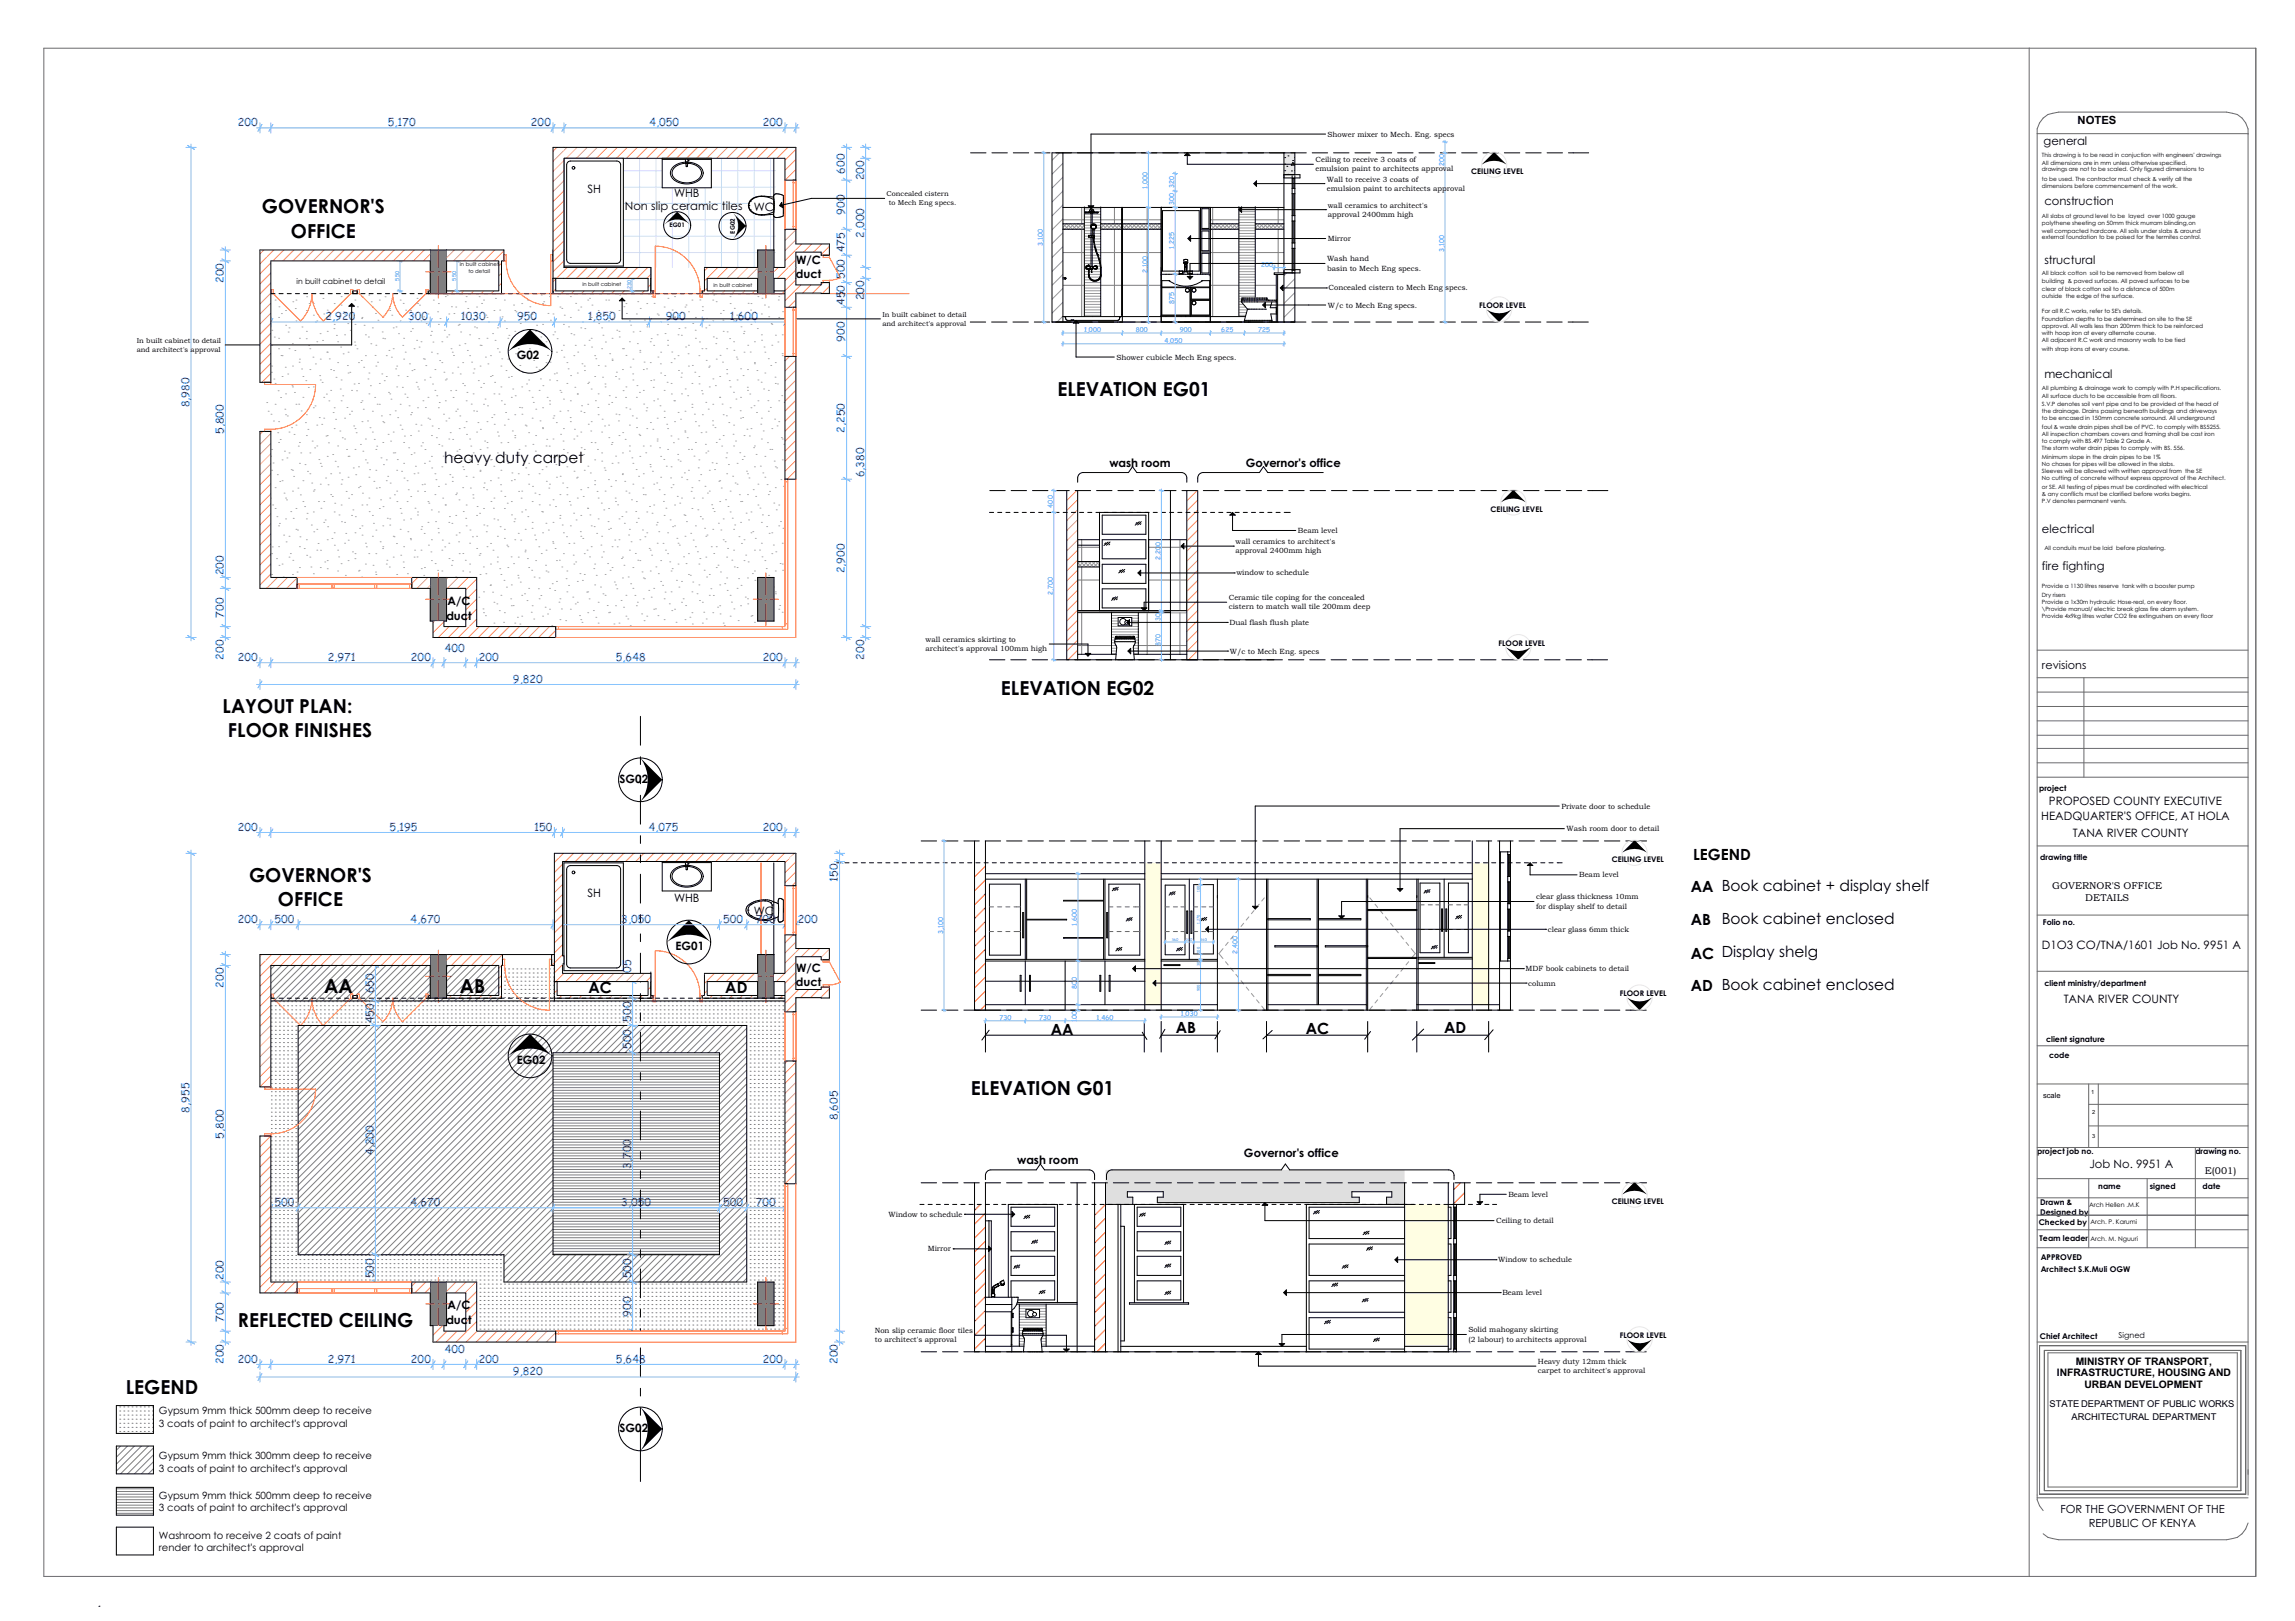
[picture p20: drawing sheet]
<svg xmlns="http://www.w3.org/2000/svg" width="841mm" height="594mm" viewBox="0 0 841 594" stroke-linecap="round" stroke-linejoin="round" font-family="sans-serif">
<defs><g id="words">
<g font-size="7.1">
<text x="96" y="78.1">GOVERNOR'S</text>
<text x="106.6" y="87">OFFICE</text>
<text x="387.5" y="145">ELEVATION EG01</text>
<text x="366.8" y="254.8">ELEVATION EG02</text>
<text x="81.6" y="261.2">LAYOUT PLAN:</text>
<text x="83.5" y="270.2">FLOOR FINISHES</text>
<text x="91.3" y="323.2">GOVERNOR'S</text>
<text x="101.8" y="332.1">OFFICE</text>
<text x="118.8" y="363.9">AA</text>
<text x="168.5" y="363.9">AB</text>
<text x="355.8" y="401.2">ELEVATION G01</text>
<text x="87.2" y="486.4">REFLECTED CEILING</text>
<text x="46.1" y="510.6">LEGEND</text>
</g>
<g font-size="5.6">
<text x="162.8" y="169.7">heavy duty carpet</text>
<text x="620.4" y="315.2">LEGEND</text>
<text x="619.6" y="326.8">AA Book cabinet + display shelf</text>
<text x="619.6" y="339">AB Book cabinet enclosed</text>
<text x="619.6" y="351.5">AC Display shelg</text>
<text x="215.7" y="363.8">AC</text>
<text x="265.8" y="363.8">AD</text>
<text x="619.6" y="363">AD Book cabinet enclosed</text>
<text x="385" y="379.3">AA</text>
<text x="430.9" y="378.7">AB</text>
<text x="478.5" y="378.7">AC</text>
<text x="529.2" y="378.5">AD</text>
</g>
<g font-size="4.3">
<text x="748.9" y="53.3">general</text>
<text x="749.1" y="75.1">construction</text>
<text x="749.1" y="96.6">structural</text>
<text x="749.1" y="138.3">mechanical</text>
<text x="748.3" y="195.4">electrical</text>
<text x="748.3" y="209">fire fighting</text>
</g>
<g font-size="4.2">
<text x="215.3" y="70.6">SH</text>
<text x="229" y="77">Non slip ceramic tiles</text>
<text x="247.1" y="72.3">WHB</text>
<text x="276.3" y="77.2">WC</text>
<text x="291.7" y="96.6">W/C</text>
<text x="291.6" y="102">duct</text>
<text x="189.4" y="131.6">G02</text>
<text x="406.5" y="171.1">wash room</text>
<text x="456.6" y="171.1">Governor's office</text>
<text x="164" y="221.7">A/C</text>
<text x="163.6" y="227">duct</text>
<text x="227" y="286.9">SG02</text>
<text x="750.8" y="295.1">PROPOSED COUNTY EXECUTIVE</text>
<text x="748" y="300.5">HEADQUARTER'S OFFICE, AT HOLA</text>
<text x="759.6" y="306.8">TANA RIVER COUNTY</text>
<text x="215.3" y="328.8">SH</text>
<text x="247.1" y="330.4">WHB</text>
<text x="276.3" y="335.3">WC</text>
<text x="748.2" y="347.7">D1O3 CO/TNA/1601 Job No. 9951 A</text>
<text x="247.6" y="348.1">EG01</text>
<text x="291.7" y="356.1">W/C</text>
<text x="291.6" y="361.4">duct</text>
<text x="756.3" y="367.6">TANA RIVER COUNTY</text>
<text x="189.4" y="389.8">EG02</text>
<text x="455.9" y="424.1">Governor's office</text>
<text x="372.7" y="426.7">wash room</text>
<text x="765.7" y="428">Job No. 9951 A</text>
<text x="164" y="479.8">A/C</text>
<text x="163.6" y="485.2">duct</text>
<text x="227" y="524.8">SG02</text>
</g>
<g font-size="4.1">
<text x="761.3" y="45.6">NOTES</text>
<text x="748.3" y="245.1">revisions</text>
<text x="755.1" y="554.5">FOR THE GOVERNMENT OF THE</text>
<text x="765.4" y="559.7">REPUBLIC OF KENYA</text>
</g>
<g font-size="4" fill="#00f">
<text x="87.2" y="46.3">200</text>
<text x="142.1" y="46.3">5,170</text>
<text x="194.6" y="46.3">200</text>
<text x="238" y="46.3">4,050</text>
<text x="279.6" y="46.3">200</text>
<text x="309.6" y="63.7" transform="rotate(-90 309.6 63.7)">600</text>
<text x="316.6" y="66.1" transform="rotate(-90 316.6 66.1)">200</text>
<text x="309.6" y="78.7" transform="rotate(-90 309.6 78.7)">900</text>
<text x="316.6" y="87.2" transform="rotate(-90 316.6 87.2)">2,000</text>
<text x="309.6" y="92.5" transform="rotate(-90 309.6 92.5)">475</text>
<text x="82" y="103.7" transform="rotate(-90 82 103.7)">200</text>
<text x="309.6" y="102.2" transform="rotate(-90 309.6 102.2)">500</text>
<text x="309.6" y="111.7" transform="rotate(-90 309.6 111.7)">450</text>
<text x="316.6" y="110.1" transform="rotate(-90 316.6 110.1)">200</text>
<text x="119.3" y="117.4">2,920</text>
<text x="149.6" y="117.4">300</text>
<text x="168.9" y="117.4">1030</text>
<text x="189.5" y="117.4">950</text>
<text x="215.4" y="117.4">1,850</text>
<text x="244" y="117.4">900</text>
<text x="267.5" y="117.4">1,600</text>
<text x="309.6" y="125.3" transform="rotate(-90 309.6 125.3)">900</text>
<text x="69.4" y="149.3" transform="rotate(-90 69.4 149.3)">8,980</text>
<text x="82" y="159.1" transform="rotate(-90 82 159.1)">5,800</text>
<text x="309.6" y="158.6" transform="rotate(-90 309.6 158.6)">2,250</text>
<text x="316.6" y="174.9" transform="rotate(-90 316.6 174.9)">6,380</text>
<text x="82" y="210.9" transform="rotate(-90 82 210.9)">200</text>
<text x="309.6" y="210.1" transform="rotate(-90 309.6 210.1)">2,900</text>
<text x="82" y="226.3" transform="rotate(-90 82 226.3)">700</text>
<text x="163" y="238.8">400</text>
<text x="82" y="241.7" transform="rotate(-90 82 241.7)">200</text>
<text x="87.2" y="242.3">200</text>
<text x="120.1" y="242.3">2,971</text>
<text x="150.6" y="242.3">200</text>
<text x="175.4" y="242.3">200</text>
<text x="225.7" y="242.3">5,648</text>
<text x="279.6" y="242.3">200</text>
<text x="316.6" y="241.7" transform="rotate(-90 316.6 241.7)">200</text>
<text x="188" y="250.2">9,820</text>
<text x="87.2" y="304.5">200</text>
<text x="142.7" y="304.5">5,195</text>
<text x="195.7" y="304.5">150</text>
<text x="237.8" y="304.5">4,075</text>
<text x="279.6" y="304.5">200</text>
<text x="307.1" y="323.1" transform="rotate(-90 307.1 323.1)">150</text>
<text x="87.2" y="338.3">200</text>
<text x="100.6" y="338.3">500</text>
<text x="150.5" y="338.3">4,670</text>
<text x="227.7" y="338.3">3,050</text>
<text x="265" y="338.3">500</text>
<text x="277" y="338.3">700</text>
<text x="292.4" y="338.3">200</text>
<text x="231.2" y="359" transform="rotate(-90 231.2 359)">305</text>
<text x="82" y="361.9" transform="rotate(-90 82 361.9)">200</text>
<text x="137" y="364" transform="rotate(-90 137 364)">650</text>
<text x="137" y="375" transform="rotate(-90 137 375)">450</text>
<text x="231.2" y="374.5" transform="rotate(-90 231.2 374.5)">500</text>
<text x="231.2" y="384.5" transform="rotate(-90 231.2 384.5)">500</text>
<text x="69.4" y="407.7" transform="rotate(-90 69.4 407.7)">8,955</text>
<text x="307.1" y="410.6" transform="rotate(-90 307.1 410.6)">8,605</text>
<text x="82" y="417.2" transform="rotate(-90 82 417.2)">5,800</text>
<text x="137" y="423.2" transform="rotate(-90 137 423.2)">4,200</text>
<text x="231.2" y="428.2" transform="rotate(-90 231.2 428.2)">3,700</text>
<text x="100.6" y="442">500</text>
<text x="150.5" y="442">4,670</text>
<text x="227.7" y="442">3,050</text>
<text x="265" y="442">500</text>
<text x="277" y="442">700</text>
<text x="82" y="469.1" transform="rotate(-90 82 469.1)">200</text>
<text x="137" y="468.5" transform="rotate(-90 137 468.5)">500</text>
<text x="231.2" y="468.5" transform="rotate(-90 231.2 468.5)">500</text>
<text x="82" y="484.5" transform="rotate(-90 82 484.5)">700</text>
<text x="231.2" y="482.5" transform="rotate(-90 231.2 482.5)">900</text>
<text x="163" y="495.9">400</text>
<text x="82" y="499.9" transform="rotate(-90 82 499.9)">200</text>
<text x="87.2" y="499.4">200</text>
<text x="120.1" y="499.4">2,971</text>
<text x="150.6" y="499.4">200</text>
<text x="175.4" y="499.4">200</text>
<text x="188" y="504">9,820</text>
<text x="225.7" y="499.4">5,648</text>
<text x="279.6" y="499.4">200</text>
<text x="307.1" y="499.9" transform="rotate(-90 307.1 499.9)">200</text>
</g>
<g font-size="3.8">
<text x="760.7" y="500">MINISTRY OF TRANSPORT,</text>
<text x="753.7" y="504.4">INFRASTRUCTURE, HOUSING AND</text>
<text x="763.8" y="508.7">URBAN DEVELOPMENT</text>
</g>
<g font-size="3.7">
<text x="58.2" y="518.3">Gypsum 9mm thick 500mm deep to receive</text>
<text x="58.2" y="523">3 coats of paint to architect's approval</text>
<text x="58.2" y="534.7">Gypsum 9mm thick 300mm deep to receive</text>
<text x="58.2" y="539.3">3 coats of paint to architect's approval</text>
<text x="58.2" y="549.1">Gypsum 9mm thick 500mm deep to receive</text>
<text x="58.2" y="553.8">3 coats of paint to architect's approval</text>
<text x="58.2" y="563.8">Washroom to receive 2 coats of paint</text>
<text x="58.2" y="568.5">render to architect's approval</text>
</g>
<g font-size="3.6">
<text x="752" y="325.7">GOVERNOR'S OFFICE</text>
<text x="764.1" y="330.1">DETAILS</text>
<text x="807.9" y="430.3">E(001)</text>
</g>
<g font-size="3.4">
<text x="751.1" y="515.4">STATE DEPARTMENT OF PUBLIC WORKS</text>
<text x="759.1" y="520.3">ARCHITECTURAL DEPARTMENT</text>
</g>
<g font-size="2.9">
<text x="747.2" y="289.7">project</text>
<text x="747.7" y="315.1">drawing title</text>
<text x="748.6" y="338.8">Folio no.</text>
<text x="749.1" y="361.3">client ministry/department</text>
<text x="749.8" y="381.9">client signature</text>
<text x="750.9" y="387.7">code</text>
<text x="746.5" y="423">project job no.</text>
<text x="804.5" y="423">drawing no.</text>
<text x="768.9" y="435.7">name</text>
<text x="787.8" y="435.7">signed</text>
<text x="807.1" y="435.7">date</text>
<text x="747.6" y="441.5">Drawn &amp;</text>
<text x="747.1" y="448.9">Checked by</text>
<text x="747.6" y="445.2">Designed by</text>
<text x="747.4" y="454.8">Team leader</text>
<text x="747.8" y="461.9">APPROVED</text>
<text x="747.8" y="466">Architect S.K.Muli OGW</text>
<text x="747.5" y="490.6">Chief Architect</text>
<text x="776.4" y="490.4">Signed</text>
</g>
<g font-size="2.8">
<text x="486.5" y="50.1">Shower mixer to Mech. Eng. specs</text>
<text x="482.1" y="59.4">Ceiling to receive 3 coats of</text>
<text x="482.1" y="62.8">emulsion paint to architects approval</text>
<text x="539.2" y="63.7">CEILING LEVEL</text>
<text x="486.3" y="66.5">Wall to receive 3 coats of</text>
<text x="486.3" y="69.9">emulsion paint to architects approval</text>
<text x="486.6" y="76.1">wall ceramics to architect's</text>
<text x="486.6" y="79.4">approval 2400mm high</text>
<text x="486.6" y="88.3">Mirror</text>
<text x="486.3" y="95.8">Wash hand</text>
<text x="486.3" y="99.1">basin to Mech Eng specs.</text>
<text x="108.7" y="104.2">in built cabinet to detail</text>
<text x="486.9" y="106.4">Concealed cistern to Mech Eng specs.</text>
<text x="486.6" y="112.7">W/c to Mech Eng specs.</text>
<text x="542.1" y="112.9">FLOOR LEVEL</text>
<text x="409.1" y="131.8">Shower cubicle Mech Eng specs.</text>
<text x="546.2" y="187.4">CEILING LEVEL</text>
<text x="475.6" y="195.3">Beam level</text>
<text x="452.7" y="199.4">wall ceramics to architect's</text>
<text x="452.7" y="202.7">approval 2400mm high</text>
<text x="453.1" y="210.9">window to schedule</text>
<text x="450.3" y="219.9">Ceramic tile coping for the concealed</text>
<text x="450.3" y="223.3">cistern to match wall tile 200mm deep</text>
<text x="450.5" y="229">Dual flash flush plate</text>
<text x="339.2" y="235.3">wall ceramics skirting to</text>
<text x="339.2" y="238.6">architect's approval 100mm high</text>
<text x="450.7" y="239.5">W/c to Mech Eng. specs</text>
<text x="549.1" y="236.7">FLOOR LEVEL</text>
<text x="572.2" y="296.3">Private door to schedule</text>
<text x="574" y="304.6">Wash room door to detail</text>
<text x="590.6" y="315.8">CEILING LEVEL</text>
<text x="578.7" y="321.5">Beam level</text>
<text x="562.9" y="329.6">clear glass thickness 10mm</text>
<text x="562.9" y="332.9">for display shelf to detail</text>
<text x="567.2" y="341.4">clear glass 6mm thick</text>
<text x="559" y="355.9">MDF book cabinets to detail</text>
<text x="560" y="361.2">column</text>
<text x="593.5" y="365">FLOOR LEVEL</text>
<text x="748.7" y="402.3">scale</text>
<text x="552.7" y="438.6">Beam level</text>
<text x="590.6" y="441.1">CEILING LEVEL</text>
<text x="325.6" y="445.9">Window to schedule</text>
<text x="548.2" y="448.2">Ceiling to detail</text>
<text x="340" y="458.6">Mirror</text>
<text x="549" y="462.5">Window to schedule</text>
<text x="550.5" y="474.6">Beam level</text>
<text x="320.6" y="488.5">Non slip ceramic floor tiles</text>
<text x="320.6" y="491.9">to architect's approval</text>
<text x="538.1" y="488.3">Solid mahogany skirting</text>
<text x="538.1" y="491.6">(2 labour) to architects approval</text>
<text x="593.5" y="490.3">FLOOR LEVEL</text>
<text x="563.6" y="499.9">Heavy duty 12mm thick</text>
<text x="563.6" y="503.2">carpet to architect's approval</text>
</g>
<g font-size="2.6">
<text x="324.9" y="72">Concealed cistern</text>
<text x="325.7" y="75.2">to Mech Eng specs.</text>
<text x="323.4" y="116.1">In built cabinet to detail</text>
<text x="323.4" y="119.3">and architect's approval</text>
<text x="50.1" y="125.7">In built cabinet to detail</text>
<text x="50.1" y="128.8">and architect's approval</text>
</g>
<g font-size="2.4" fill="#55f">
<text x="529.2" y="60.8" transform="rotate(-90 529.2 60.8)">200</text>
<text x="420.5" y="69.1" transform="rotate(-90 420.5 69.1)">1,000</text>
<text x="430.3" y="69" transform="rotate(-90 430.3 69)">320</text>
<text x="430.3" y="75.2" transform="rotate(-90 430.3 75.2)">300</text>
<text x="382.1" y="90.1" transform="rotate(-90 382.1 90.1)">3,100</text>
<text x="430.3" y="91.3" transform="rotate(-90 430.3 91.3)">1,225</text>
<text x="529.2" y="92.3" transform="rotate(-90 529.2 92.3)">3,100</text>
<text x="420.5" y="100.1" transform="rotate(-90 420.5 100.1)">2,100</text>
<text x="462.2" y="97.7">200</text>
<text x="430.3" y="111.5" transform="rotate(-90 430.3 111.5)">875</text>
<text x="397.3" y="121.7">1,000</text>
<text x="416.2" y="121.7">800</text>
<text x="426.7" y="125.6">4,050</text>
<text x="432.3" y="121.7">900</text>
<text x="447.6" y="121.7">625</text>
<text x="461" y="121.7">725</text>
<text x="385.8" y="186" transform="rotate(-90 385.8 186)">400</text>
<text x="425.2" y="205.1" transform="rotate(-90 425.2 205.1)">2,200</text>
<text x="385.8" y="218.1" transform="rotate(-90 385.8 218.1)">2,700</text>
<text x="425.2" y="227.7" transform="rotate(-90 425.2 227.7)">30</text>
<text x="425.2" y="236.7" transform="rotate(-90 425.2 236.7)">870</text>
<text x="394.6" y="339.2" transform="rotate(-90 394.6 339.2)">1,600</text>
<text x="345.6" y="342.2" transform="rotate(-90 345.6 342.2)">3,100</text>
<text x="453.5" y="349.4" transform="rotate(-90 453.5 349.4)">2,400</text>
<text x="394.6" y="362.4" transform="rotate(-90 394.6 362.4)">800</text>
<text x="366.2" y="373.7">730</text>
<text x="380.8" y="373.7">730</text>
<text x="394.6" y="374.5" transform="rotate(-90 394.6 374.5)">100</text>
<text x="401.8" y="373.7">1,460</text>
<text x="432.7" y="372.3">1,030</text>
</g>
<g font-size="2.3">
<text x="245.3" y="83.4">EG01</text>
<text x="269.2" y="85.6" transform="rotate(-90 269.2 85.6)">EG02</text>
<text x="765.5" y="442.4">Arch Hellen .M.K</text>
<text x="766" y="448.5">Arch. P. Karumi</text>
<text x="766" y="454.7">Arch. M. Nguuri</text>
</g>
<g font-size="2.1">
<text x="748.3" y="57.4">This drawing is to be read in conjuction with engineers' drawings</text>
<text x="748.3" y="60.6">All dimensions are in mm unless otherwise specified.</text>
<text x="748.3" y="62.7">drawings are not to be scaled. Only figured dimensions to</text>
<text x="748.3" y="66.3">to be used. The contractor must check &amp; verify all the</text>
<text x="748.3" y="69">dimensions before commencement of the work.</text>
<text x="748.3" y="79.8">All slabs at ground level to be layed over 1000 gauge</text>
<text x="748.3" y="82.5">polythene sheeting on 50mm thick murram blinding,on</text>
<text x="748.3" y="85.5">well compacted hardcore. All soils under slabs &amp; around</text>
<text x="748.3" y="87.7">external foundation to be poised for the termites control.</text>
<text x="748.3" y="100.9">All black cotton soil to be removed from below all</text>
<text x="748.3" y="103.5">building &amp; paved surfaces. All paved surfaces to be</text>
<text x="748.3" y="106.6">clear of black cotton soil to a distance of 500m</text>
<text x="748.3" y="109.3">outside the edge of the surface.</text>
<text x="748.3" y="114.5">For all R.C works, refer to SE's details.</text>
<text x="748.3" y="117.6">Foundation depths to be determined on site to the SE</text>
<text x="748.3" y="120.2">approval. All walls less than 200mm thick to be reinforced</text>
<text x="748.3" y="122.9">with hoop iron at every alternate course.</text>
<text x="748.3" y="125.5">All adjacent R.C work and masonry walls to be tied</text>
<text x="748.3" y="128.6">with strap irons at every course.</text>
<text x="748.3" y="143.1">All plumbing &amp; drainage work to comply with P.H specifications.</text>
<text x="748.3" y="145.7">All surface ducts to be accessible from all floors.</text>
<text x="748.3" y="148.8">S.V.P denotes soil vent pipe and to be provided at the head of</text>
<text x="748.3" y="151.4">the drainage. Drains passing beneath buildings and driveways</text>
<text x="748.3" y="154">to be encased in 150mm concrete sorround. All underground</text>
<text x="748.3" y="157.1">foul &amp; waste drain pipes shall be of PVC. to comply with BS5255.</text>
<text x="748.3" y="159.8">All inspection chambers covers and framing shall be cast iron</text>
<text x="748.3" y="162.4">to comply with BS.497 Table 2 Grade A.</text>
<text x="748.3" y="165">The storm water drain pipes to comply with BS. 556.</text>
<text x="748.3" y="168.1">Minimum slope in the drain pipes to be 1%</text>
<text x="748.3" y="170.7">No chases for pipes will be allowed in the slabs.</text>
<text x="748.3" y="173.4">Sleeves will be allowed with written approval from the SE</text>
<text x="748.3" y="176">No cutting of concrete without express approval of the Architect.</text>
<text x="748.3" y="179.1">or SE. All testing of pipes must be cordinated with electrical</text>
<text x="748.3" y="181.7">&amp; any conflicts must be clarified before works begins.</text>
<text x="748.3" y="184.3">P.V denotes permanent vents.</text>
<text x="749.1" y="201.5">All conduits must be laid before plastering.</text>
<text x="748.3" y="215.5">Provide a 1130 litres reserve tank with a booster pump</text>
<text x="748.3" y="218.6">Dry risers</text>
<text x="748.3" y="221.2">Provide a 1x30m hydraulic Hose-real, on every floor.</text>
<text x="748.3" y="223.9">\Provide manual/ electric break glass fire alarm system.</text>
<text x="748.3" y="226.5">Provide 4x9kg litres water CO2 fire extingushers on every floor</text>
<text x="766.3" y="400.9">1</text>
<text x="766.7" y="408.4">2</text>
<text x="766.7" y="417.1">3</text>
</g>
<g font-size="2">
<text x="168.5" y="97.6">in built cabinet</text>
<text x="171.6" y="100.1">to detail</text>
<text x="213.4" y="105">in built cabinet</text>
<text x="261.4" y="105.2">in built cabinet</text>
</g>
<g font-size="1.9" fill="#55f">
<text x="146.3" y="102.8" transform="rotate(-90 146.3 102.8)">550</text>
<text x="167.2" y="102.8" transform="rotate(-90 167.2 102.8)">550</text>
<text x="231.3" y="106" transform="rotate(-90 231.3 106)">230</text>
</g>
<g font-size="1.3" fill="#55f">
<text x="439.7" y="326.7" transform="rotate(-90 439.7 326.7)">100</text>
<text x="439.7" y="338.6" transform="rotate(-90 439.7 338.6)">1,270</text>
<text x="429.4" y="345">360</text>
<text x="434.7" y="345">160</text>
<text x="439.8" y="345">360</text>
<text x="439.7" y="349.3" transform="rotate(-90 439.7 349.3)">100</text>
<text x="439.7" y="354.1" transform="rotate(-90 439.7 354.1)">30</text>
<text x="439.7" y="363.2" transform="rotate(-90 439.7 363.2)">900</text>
</g>
</g></defs>
<path d="M36.6 588.6h-.4" fill="none" stroke="#000" stroke-width=".37"/>
<g fill="none" stroke="#6a6a6a" stroke-width=".37">
<path d="M16.1 17.7h810.5v560h-810.5zM743.6 17.5v560.2M746.5 49h77.3M746.5 238.2h77.3M746.5 248.3h77.3M746.5 253.6h77.3M746.5 258.9h77.3M763.6 248.3v36.5M746.5 264.2h77.3M746.5 269.4h77.3M746.5 274.3h77.3M746.5 279.5h77.3"/>
<path d="M746.5 284.8h77.3M746.5 310h77.3M746.5 335.3h77.3M746.5 355.9h77.3M746.5 397.2h77.3M746.5 383.2h77.3M765.4 397.2v23.3M768.9 397.2v23.3M765.4 412.6h58.4M765.4 404.7h58.4M746.5 431.9h77.3M746.5 420.5h77.3"/>
<path d="M746.5 438.9h77.3M765.4 431.9v25.3M786.8 431.9v25.3M804.5 420.5v36.7M746.5 457.2h77.3M746.5 445.3h77.3M746.5 450.6h77.3M746.5 491.8h77.3M747.4 493.1h75.5v54.4h-75.5zM749.1 494.9h72.1v51.3h-72.1zM750.5 495.7h69.3v49.2h-69.3zM746.5 548.9h77.3"/>
<path d="M823.8 547.8v-500.6a7.1 7.1 0 0 0-5.7-5.7l-2.2-.4h-61.5l-2.2 .4a7.1 7.1 0 0 0-5.7 5.7v502.4l.9 2.2 1.3 1.7M823.8 558.1a7.1 7.1 0 0 1-5.7 5.7l-2.2 .4h-61.5l-3.9-.8-1.8-1.4"/>
</g>
<path d="M206.7 58h77.4v40h-77.4z" fill-rule="evenodd" fill="#fff"/>
<g fill="none" stroke="#cae6ff" stroke-width=".37">
<path d="M210.4 58v40M216.4 58v40M222.4 58v40M228.4 58v40M234.4 58v40M240.4 58v40M246.4 58v40M252.4 58v40M258.4 58v40M264.4 58v40M270.4 58v40M276.4 58v40"/>
<path d="M282.4 58v40M206.7 74.5h77.4M206.7 68.5h77.4M206.7 62.5h77.4M206.7 92.5h77.4M206.7 86.5h77.4M206.7 80.5h77.4"/>
</g>
<path d="M97.3 107.5h192.3v121.9h-114.3v-17.6h-78z" fill-rule="evenodd" fill="#fff"/>
<g fill="none" stroke="#aaa" stroke-width=".37">
<path d="M98.1 116.8h.1M98.3 112.5h.1M100.7 108.1h.1M100.8 110h.1M102.1 116.3h.1M102.2 112.4h.1M103.1 114.9h.1M104.6 113.8h.1M104.7 119.2h.1M107.3 110.6h.1M108.2 113.1h.1M108.5 117.6h.1"/>
<path d="M108.5 110h.1M109.8 117.3h.1M110.7 119.8h.1M112.3 113.8h.1M112.4 108.7h.1M113.3 111.2h.1M114.8 111.2h.1M114.8 115.5h.1M115.7 118h.1M116.1 117.6h.1M118.3 109.4h.1M118.6 115.1h.1"/>
<path d="M119.9 113.7h.1M120.8 116.1h.1M122.5 118.9h.1M122.5 111.2h.1M123.4 107.5h.1M125 111.8h.1M125 108.7h.1M125.9 114.3h.1M126.3 115.1h.1M127.4 118.6h.1M128.8 112.5h.1M130.1 110h.1"/>
<path d="M130.1 118.9h.1M131 112.4h.1M132.5 116.7h.1M132.6 116.3h.1M132.6 108.7h.1M133.4 119.2h.1M135.1 108.1h.1M136 110.6h.1M136.5 112.5h.1M137.6 114.9h.1M138.5 117.4h.1M139 110h.1"/>
<path d="M140.3 116.3h.1M141.1 108.7h.1M142.7 113h.1M142.8 113.8h.1M143.6 115.5h.1M145.1 119.8h.1M146.6 117.6h.1M146.6 110h.1M147.7 111.2h.1M148.6 113.7h.1M150.2 118h.1M150.5 113.8h.1"/>
<path d="M152.8 109.3h.1M153 111.2h.1M153.7 111.8h.1M154.3 117.6h.1M155.3 116.1h.1M156.2 118.6h.1M156.8 115.1h.1M158.8 110h.1M160.4 114.3h.1M160.6 118.9h.1M160.6 111.2h.1M161.3 116.7h.1"/>
<path d="M163.2 108.7h.1M163.9 108.1h.1M164.5 115.1h.1M165.4 112.4h.1M166.3 114.9h.1M167 112.5h.1M167.9 119.2h.1M168.3 118.9h.1M170.5 110.6h.1M170.8 116.3h.1M170.8 108.7h.1M171.4 113h.1"/>
<path d="M173 117.3h.1M173.9 119.8h.1M174.6 112.5h.1M175.6 108.7h.1M176.5 111.2h.1M177.2 110h.1M178 115.5h.1M178.5 116.3h.1M178.9 118h.1M181 113.8h.1M181.6 109.3h.1M183.1 113.6h.1"/>
<path d="M184 116.1h.1M184.8 117.6h.1M184.8 110h.1M188.2 111.8h.1M188.6 113.8h.1M189.1 114.3h.1M190.6 118.6h.1M191.2 111.2h.1M192.5 117.6h.1M193.3 109.9h.1M194.2 112.4h.1M195 115.1h.1"/>
<path d="M195.7 116.7h.1M196.6 119.2h.1M198.3 108.1h.1M198.8 118.9h.1M198.8 111.2h.1M199.2 110.6h.1M200.8 114.9h.1M201.4 108.7h.1M201.7 117.3h.1M202.6 115.1h.1M204.3 108.7h.1M205.2 112.5h.1"/>
<path d="M205.9 113h.1M206.5 118.9h.1M206.8 115.5h.1M208.3 119.8h.1M209 116.3h.1M209 108.7h.1M210.9 111.2h.1M211.9 113.6h.1M212.8 112.5h.1M213.4 117.9h.1M215.4 110h.1M216 109.3h.1"/>
<path d="M216.6 116.3h.1M216.9 111.8h.1M218.5 116.1h.1M219.2 113.8h.1M219.4 118.6h.1M222 110h.1M223 117.6h.1M223 110h.1M223.6 114.2h.1M224.5 116.7h.1M226.8 113.8h.1M227.1 108.1h.1"/>
<path d="M228.6 112.4h.1M229.4 111.2h.1M229.5 114.9h.1M230.6 117.6h.1M231.1 119.2h.1M233.2 115.1h.1M233.7 110.5h.1M234.6 113h.1M236.2 117.3h.1M237 118.9h.1M237 111.2h.1M237.1 119.8h.1"/>
<path d="M238.8 108.7h.1M239.6 108.7h.1M239.7 111.2h.1M240.8 115.1h.1M241.2 115.5h.1M242.1 117.9h.1M243.4 112.5h.1M244.6 118.9h.1M244.8 109.3h.1M246.3 113.6h.1M247.2 116.3h.1M247.2 108.7h.1"/>
<path d="M247.2 116.1h.1M251 112.5h.1M251.4 111.8h.1M252.3 114.2h.1M253.6 110h.1M253.9 118.5h.1M254.8 116.3h.1M256.5 109.9h.1M257.4 112.4h.1M257.4 113.8h.1M258.9 116.7h.1M259.8 119.2h.1"/>
<path d="M261.2 117.6h.1M261.2 110h.1M261.5 108.1h.1M262.4 110.6h.1M264 114.8h.1M264.9 117.3h.1M265 113.8h.1M267.5 108.7h.1M267.6 111.2h.1M268.8 117.6h.1M269.1 113h.1M270 115.5h.1"/>
<path d="M271.4 115.1h.1M271.5 119.8h.1M274.2 111.1h.1M275.1 113.6h.1M275.2 118.9h.1M275.2 111.2h.1M276.6 117.9h.1M277.7 108.7h.1M279 115.1h.1M279.2 109.3h.1M280.1 111.8h.1M281.6 112.5h.1"/>
<path d="M281.7 116.1h.1M282.6 118.5h.1M282.8 118.9h.1M285.2 109.9h.1M285.4 116.3h.1M285.4 108.7h.1M286.8 114.2h.1M287.7 116.7h.1M289.2 112.5h.1M97.9 132.1h.1M98.3 120.1h.1M99.5 136.4h.1"/>
<path d="M99.5 134.1h.1M99.5 126.5h.1M99.6 121h.1M100.4 138.9h.1M100.5 123.5h.1M102.1 127.8h.1M102.1 124h.1M103 130.3h.1M103.4 138h.1M103.4 130.3h.1M104.5 134.6h.1M105.4 137.1h.1"/>
<path d="M105.6 121.7h.1M105.9 127.8h.1M105.9 120.1h.1M107.1 126h.1M107.2 134.1h.1M108 128.4h.1M109.6 132.7h.1M109.7 131.6h.1M109.7 124h.1M110.5 135.2h.1M111 138h.1M112.1 139.5h.1"/>
<path d="M112.2 124.1h.1M112.3 121.4h.1M113.1 126.6h.1M113.5 135.4h.1M113.5 127.8h.1M114.7 130.9h.1M115.6 133.4h.1M116.1 125.2h.1M117.1 137.6h.1M117.3 122.3h.1M117.4 139.2h.1M117.4 131.6h.1"/>
<path d="M118.2 124.7h.1M119.8 129h.1M119.9 129.1h.1M119.9 121.4h.1M120.7 131.5h.1M121.2 135.4h.1M122.2 135.8h.1M122.4 120.4h.1M123.1 138.3h.1M123.3 122.9h.1M123.7 132.9h.1M123.7 125.2h.1"/>
<path d="M124.8 127.2h.1M125 139.2h.1M125.7 129.7h.1M126.3 122.7h.1M127.3 134h.1M127.5 136.7h.1M127.5 129.1h.1M128.2 136.4h.1M128.3 121.1h.1M129.9 125.3h.1M130.1 126.5h.1M130.8 127.8h.1"/>
<path d="M131.4 132.9h.1M132.4 132.1h.1M133.3 134.6h.1M133.9 130.3h.1M133.9 122.7h.1M134.8 138.9h.1M135 123.5h.1M135.2 136.7h.1M135.9 126h.1M136.5 120.1h.1M137.4 130.3h.1M137.7 134.1h.1"/>
<path d="M137.7 126.5h.1M138.3 132.7h.1M139.9 137h.1M140.1 121.6h.1M140.3 124h.1M140.8 139.5h.1M141 124.1h.1M141.5 138h.1M141.5 130.3h.1M142.5 128.4h.1M143.4 130.9h.1M144.1 127.8h.1"/>
<path d="M144.1 120.1h.1M145 135.2h.1M145.4 134.1h.1M145.9 137.7h.1M146 122.3h.1M147.6 126.6h.1M147.9 131.6h.1M147.9 124h.1M148.5 129h.1M149.2 138h.1M150.1 133.3h.1M150.5 121.4h.1"/>
<path d="M151 135.8h.1M151.1 120.4h.1M151.7 135.4h.1M151.7 127.8h.1M152.7 124.7h.1M153.6 127.2h.1M154.3 125.2h.1M155.1 131.5h.1M155.5 139.2h.1M155.5 131.6h.1M156 134h.1M157.6 138.2h.1"/>
<path d="M157.7 122.9h.1M158.1 129.1h.1M158.1 121.4h.1M158.6 125.3h.1M159.4 135.4h.1M160.2 129.6h.1M161.1 132.1h.1M161.9 132.9h.1M161.9 125.2h.1M162.7 136.4h.1M162.8 121h.1M163.2 139.2h.1"/>
<path d="M163.6 138.9h.1M163.7 123.5h.1M164.5 122.7h.1M165.3 127.8h.1M165.7 136.7h.1M165.7 129.1h.1M166.2 130.3h.1M167.7 134.6h.1M168.3 126.5h.1M168.6 137h.1M168.8 121.7h.1M169.6 132.9h.1"/>
<path d="M170.4 125.9h.1M171.3 128.4h.1M172.1 130.3h.1M172.1 122.7h.1M172.8 132.7h.1M173.4 136.7h.1M173.7 135.2h.1M174.6 120.1h.1M175.3 139.5h.1M175.4 124.1h.1M175.9 134.1h.1M175.9 126.5h.1"/>
<path d="M176.3 126.6h.1M177.9 130.9h.1M178.5 124h.1M178.8 133.3h.1M179.7 138h.1M179.7 130.3h.1M180.4 137.6h.1M180.5 122.2h.1M181.4 124.7h.1M182.3 127.8h.1M182.3 120.1h.1M183 129h.1"/>
<path d="M183.6 134.1h.1M183.9 131.5h.1M185.4 135.8h.1M185.6 120.4h.1M186.1 131.6h.1M186.1 124h.1M186.3 138.3h.1M186.5 122.9h.1M187.4 138h.1M188 127.2h.1M188.6 121.4h.1M188.9 129.6h.1"/>
<path d="M189.9 135.4h.1M189.9 127.8h.1M190.5 133.9h.1M191.4 136.4h.1M191.6 121h.1M192.5 125.2h.1M193.1 125.3h.1M193.7 139.2h.1M193.7 131.6h.1M194 127.8h.1M195.6 132.1h.1M196.3 129.1h.1"/>
<path d="M196.3 121.4h.1M196.5 134.6h.1M197.6 135.4h.1M198 138.9h.1M198.2 123.5h.1M199.1 126h.1M200.1 132.9h.1M200.1 125.2h.1M200.6 130.2h.1M201.4 139.2h.1M201.6 132.7h.1M202.6 122.7h.1"/>
<path d="M203.1 137h.1M203.3 121.6h.1M203.9 136.7h.1M203.9 129.1h.1M204 139.5h.1M204.2 124.1h.1M205.7 128.4h.1M206.5 126.5h.1M206.6 130.9h.1M207.7 132.9h.1M208.2 135.2h.1M209.1 137.6h.1"/>
<path d="M209.2 122.3h.1M210.3 130.3h.1M210.3 122.7h.1M210.8 126.5h.1M211.6 136.7h.1M211.7 129h.1M212.8 120.1h.1M213.3 133.3h.1M214.1 134.1h.1M214.1 126.5h.1M214.2 135.8h.1M214.3 120.4h.1"/>
<path d="M215.9 124.7h.1M216.6 124h.1M216.8 127.2h.1M217.9 138h.1M217.9 130.3h.1M218.3 131.5h.1M219.2 133.9h.1M220.5 127.8h.1M220.5 120.1h.1M220.8 138.2h.1M220.9 122.9h.1M221.7 134.1h.1"/>
<path d="M221.8 125.3h.1M223.4 129.6h.1M224.3 131.6h.1M224.3 124h.1M224.3 132.1h.1M225.6 138h.1M225.9 136.4h.1M226 121h.1M226.8 138.9h.1M226.8 121.4h.1M226.9 123.5h.1M228.1 135.4h.1"/>
<path d="M228.1 127.8h.1M228.5 127.8h.1M229.4 130.3h.1M230.6 125.2h.1M230.9 134.5h.1M231.8 137h.1M231.9 139.2h.1M231.9 131.6h.1M232 121.6h.1M233.6 125.9h.1M234.5 128.4h.1M234.5 129.1h.1"/>
<path d="M234.5 121.4h.1M235.7 135.4h.1M236 132.7h.1M236.9 135.2h.1M238.3 132.9h.1M238.3 125.2h.1M238.5 139.5h.1M238.6 124.1h.1M239.5 126.6h.1M239.6 139.2h.1M240.8 122.7h.1M241.1 130.8h.1"/>
<path d="M242 133.3h.1M242.1 136.7h.1M242.1 129.1h.1M243.6 137.6h.1M243.7 122.2h.1M244.6 124.7h.1M244.6 126.5h.1M245.9 132.9h.1M246.2 129h.1M247.1 131.5h.1M248.5 130.3h.1M248.5 122.7h.1"/>
<path d="M248.6 135.8h.1M248.8 120.4h.1M249.5 138.2h.1M249.7 122.9h.1M249.7 136.7h.1M251 120.1h.1M251.2 127.1h.1M252.1 129.6h.1M252.3 134.1h.1M252.3 126.5h.1M253.7 133.9h.1M254.6 136.4h.1"/>
<path d="M254.8 121h.1M254.8 124h.1M256.1 138h.1M256.1 130.3h.1M256.3 125.3h.1M257.2 127.8h.1M258.6 127.8h.1M258.6 120.1h.1M258.8 132.1h.1M259.7 134.5h.1M259.9 134.1h.1M261.2 138.8h.1"/>
<path d="M261.4 123.5h.1M262.3 125.9h.1M262.5 131.6h.1M262.5 124h.1M263.7 138h.1M263.9 130.2h.1M264.8 132.7h.1M265 121.4h.1M266.3 135.4h.1M266.3 127.8h.1M266.3 137h.1M266.5 121.6h.1"/>
<path d="M267.2 139.5h.1M267.4 124.1h.1M268.8 125.2h.1M268.9 128.4h.1M269.8 130.9h.1M270.1 139.2h.1M270.1 131.6h.1M271.4 135.1h.1M272.3 137.6h.1M272.4 122.2h.1M272.6 129.1h.1M272.6 121.4h.1"/>
<path d="M273.9 135.4h.1M274 126.5h.1M274.9 129h.1M276.5 132.9h.1M276.5 125.2h.1M276.5 133.3h.1M277.4 135.8h.1M277.5 120.4h.1M277.7 139.2h.1M279 122.7h.1M279.1 124.7h.1M280 127.2h.1"/>
<path d="M280.3 136.7h.1M280.3 129.1h.1M281.5 131.4h.1M282.4 133.9h.1M282.8 126.5h.1M284 138.2h.1M284.1 132.9h.1M284.2 122.8h.1M285.1 125.3h.1M286.6 129.6h.1M286.6 130.3h.1M286.6 122.7h.1"/>
<path d="M287.5 132.1h.1M287.9 136.7h.1M289.1 136.4h.1M289.2 120.1h.1M289.2 121h.1M97.8 147.5h.1M98.3 158.3h.1M98.3 150.7h.1M99.3 151.8h.1M100.2 154.3h.1M100.8 148.1h.1M100.8 140.5h.1"/>
<path d="M101.8 158.6h.1M101.9 143.2h.1M102.1 154.5h.1M102.8 145.7h.1M104.4 150h.1M104.6 152h.1M104.6 144.3h.1M105.3 152.4h.1M105.9 158.3h.1M106.8 156.7h.1M107 141.3h.1M107.2 141.8h.1"/>
<path d="M107.8 159.2h.1M107.9 143.8h.1M108.5 155.8h.1M108.5 148.1h.1M109.5 148.1h.1M110.4 150.6h.1M111 145.6h.1M111.9 154.9h.1M112.3 159.6h.1M112.3 152h.1M112.8 157.4h.1M113 142h.1"/>
<path d="M114.5 146.3h.1M114.8 149.4h.1M114.8 141.8h.1M115.4 148.7h.1M116.1 155.8h.1M117 153h.1M117.9 155.5h.1M118 140.1h.1M118.6 153.2h.1M118.6 145.6h.1M119.5 159.8h.1M119.6 144.4h.1"/>
<path d="M119.9 159.6h.1M120.5 146.9h.1M121.2 143.1h.1M122.1 151.2h.1M122.5 157.1h.1M122.5 149.4h.1M123 153.7h.1M124.5 157.9h.1M124.7 142.6h.1M125 146.9h.1M125.6 145h.1M126.3 153.2h.1"/>
<path d="M127.1 149.3h.1M128 151.8h.1M128.8 150.7h.1M128.8 143.1h.1M129.6 156.1h.1M129.8 140.7h.1M130.1 157.1h.1M130.5 158.6h.1M130.7 143.2h.1M131.4 140.5h.1M132.2 147.5h.1M132.6 154.5h.1"/>
<path d="M132.6 146.9h.1M133.1 150h.1M134.7 154.2h.1M135.2 144.3h.1M135.6 156.7h.1M135.7 141.4h.1M136.5 158.3h.1M136.5 150.7h.1M137.3 145.6h.1M138.2 148.1h.1M139 148.1h.1M139 140.5h.1"/>
<path d="M139.8 152.4h.1M140.3 154.5h.1M140.7 154.9h.1M142.2 159.2h.1M142.4 143.8h.1M142.8 152h.1M142.8 144.3h.1M143.3 146.3h.1M144.1 158.3h.1M144.8 150.6h.1M145.4 141.8h.1M145.7 153h.1"/>
<path d="M146.6 155.8h.1M146.6 148.1h.1M147.3 157.3h.1M147.4 141.9h.1M148.2 159.8h.1M148.3 144.4h.1M149.2 145.6h.1M149.9 148.7h.1M150.5 159.6h.1M150.5 152h.1M150.8 151.2h.1M152.4 155.5h.1"/>
<path d="M152.5 140.1h.1M153 149.4h.1M153 141.8h.1M153.3 158h.1M153.4 142.6h.1M154.3 155.8h.1M155 146.9h.1M155.9 149.3h.1M156.8 153.2h.1M156.8 145.6h.1M157.4 153.6h.1M158.1 159.6h.1"/>
<path d="M158.3 156.1h.1M158.5 140.7h.1M159.4 143.1h.1M160.1 145h.1M160.6 157.1h.1M160.6 149.4h.1M161 147.5h.1M162.5 151.8h.1M163.2 146.9h.1M163.4 154.3h.1M164.5 153.2h.1M165 158.5h.1"/>
<path d="M165.1 143.2h.1M166 145.6h.1M167 150.7h.1M167 143.1h.1M167.6 149.9h.1M168.3 157.1h.1M168.5 152.4h.1M169.6 140.5h.1M170.1 156.7h.1M170.2 141.3h.1M170.8 154.5h.1M170.8 146.9h.1"/>
<path d="M171 159.2h.1M171.1 143.8h.1M172.7 148.1h.1M173.4 144.3h.1M173.6 150.6h.1M174.6 158.3h.1M174.6 150.7h.1M175.1 154.9h.1M176 157.3h.1M176.2 142h.1M177.2 148.1h.1M177.2 140.5h.1"/>
<path d="M177.7 146.2h.1M178.5 154.5h.1M178.6 148.7h.1M180.2 153h.1M181 152h.1M181 144.3h.1M181.1 155.5h.1M181.3 140.1h.1M182.3 158.3h.1M182.7 159.8h.1M182.8 144.4h.1M183.6 141.8h.1"/>
<path d="M183.7 146.9h.1M184.8 155.8h.1M184.8 148.1h.1M185.3 151.2h.1M186.2 153.6h.1M187.4 145.6h.1M187.7 157.9h.1M187.9 142.5h.1M188.6 159.6h.1M188.6 152h.1M188.8 145h.1M190.4 149.3h.1"/>
<path d="M191.2 149.4h.1M191.2 141.8h.1M191.3 151.8h.1M192.5 155.8h.1M192.8 156.1h.1M193 140.7h.1M193.7 158.6h.1M193.9 143.2h.1M195 153.2h.1M195 145.6h.1M195.4 147.5h.1M196.3 159.6h.1"/>
<path d="M196.3 149.9h.1M197.6 143.1h.1M197.9 154.2h.1M198.8 156.7h.1M198.8 157.1h.1M198.8 149.4h.1M198.9 141.3h.1M200.5 145.6h.1M201.4 146.9h.1M201.4 148.1h.1M202.6 153.2h.1M203 152.4h.1"/>
<path d="M203.9 154.9h.1M205.2 150.7h.1M205.2 143.1h.1M205.4 159.1h.1M205.6 143.8h.1M206.5 157.1h.1M206.5 146.3h.1M207.7 140.5h.1M208 150.5h.1M208.9 153h.1M209 154.5h.1M209 146.9h.1"/>
<path d="M210.5 157.3h.1M210.6 141.9h.1M211.4 159.8h.1M211.6 144.4h.1M211.6 144.3h.1M212.8 158.3h.1M212.8 150.7h.1M213.1 148.7h.1M214 151.2h.1M215.4 148.1h.1M215.4 140.5h.1M215.6 155.5h.1"/>
<path d="M215.7 140.1h.1M216.5 157.9h.1M216.6 142.6h.1M216.6 154.5h.1M218.2 146.8h.1M219.1 149.3h.1M219.2 152h.1M219.2 144.3h.1M220.5 158.3h.1M220.6 153.6h.1M221.6 156.1h.1M221.7 140.7h.1"/>
<path d="M221.7 141.8h.1M223 155.8h.1M223 148.1h.1M223.3 145h.1M224.2 147.5h.1M225.6 145.6h.1M225.7 151.8h.1M226.6 154.2h.1M226.8 159.6h.1M226.8 152h.1M228.2 158.5h.1M228.3 143.1h.1"/>
<path d="M229.2 145.6h.1M229.4 149.4h.1M229.4 141.8h.1M230.6 155.8h.1M230.8 149.9h.1M231.7 152.4h.1M233.2 153.2h.1M233.2 145.6h.1M233.3 156.7h.1M233.4 141.3h.1M234.2 159.2h.1M234.3 143.8h.1"/>
<path d="M234.5 159.6h.1M235.7 143.1h.1M235.9 148.1h.1M236.8 150.5h.1M237 157.1h.1M237 149.4h.1M238.3 154.8h.1M239.2 157.3h.1M239.4 141.9h.1M239.6 146.9h.1M240.8 153.2h.1M240.9 146.2h.1"/>
<path d="M241.8 148.7h.1M243.4 150.7h.1M243.4 143.1h.1M243.4 153h.1M244.3 155.5h.1M244.5 140.1h.1M244.6 157.1h.1M245.9 159.8h.1M245.9 140.5h.1M246 144.4h.1M246.9 146.9h.1M247.2 154.5h.1"/>
<path d="M247.2 146.9h.1M248.5 151.1h.1M249.4 153.6h.1M249.7 144.3h.1M250.9 157.9h.1M251 158.3h.1M251 150.7h.1M251.1 142.5h.1M252 145h.1M253.6 148.1h.1M253.6 140.5h.1M253.6 149.3h.1"/>
<path d="M254.5 151.8h.1M254.8 154.5h.1M256 156.1h.1M256.2 140.7h.1M256.9 158.5h.1M257.1 143.2h.1M257.4 152h.1M257.4 144.3h.1M258.6 147.4h.1M258.6 158.3h.1M259.5 149.9h.1M259.9 141.8h.1"/>
<path d="M261.1 154.2h.1M261.2 155.8h.1M261.2 148.1h.1M262 156.7h.1M262.1 141.3h.1M263.7 145.6h.1M264.6 148.1h.1M265 159.6h.1M265 152h.1M266.2 152.4h.1M267.1 154.8h.1M267.6 149.4h.1"/>
<path d="M267.6 141.8h.1M268.6 159.1h.1M268.8 143.8h.1M268.8 155.8h.1M269.7 146.2h.1M271.2 150.5h.1M271.4 153.2h.1M271.4 145.6h.1M272.1 153h.1M272.6 159.6h.1M273.7 157.3h.1M273.9 141.9h.1"/>
<path d="M273.9 143.1h.1M274.6 159.8h.1M274.8 144.4h.1M275.2 157.1h.1M275.2 149.4h.1M276.3 148.7h.1M277.2 151.2h.1M277.7 146.9h.1M278.8 155.4h.1M278.9 140.1h.1M279 153.2h.1M279.7 157.9h.1"/>
<path d="M279.8 142.5h.1M281.4 146.8h.1M281.6 150.7h.1M281.6 143.1h.1M282.3 149.3h.1M282.8 157.1h.1M283.9 153.6h.1M284.1 140.5h.1M284.8 156.1h.1M284.9 140.7h.1M285.4 154.5h.1M285.4 146.9h.1"/>
<path d="M286.5 145h.1M287.4 147.5h.1M287.9 144.3h.1M288.9 151.7h.1M289.2 158.3h.1M289.2 150.7h.1M97.5 178.3h.1M97.6 162.9h.1M99.2 167.2h.1M99.5 172.3h.1M99.5 164.7h.1M100.1 169.7h.1"/>
<path d="M100.8 178.7h.1M101.6 173.9h.1M102.1 162.1h.1M102.5 176.4h.1M102.7 161h.1M103.4 176.1h.1M103.4 168.5h.1M104.2 165.3h.1M105.1 167.8h.1M105.9 166h.1M106.7 172.1h.1M107.2 180h.1"/>
<path d="M107.2 172.3h.1M107.6 174.6h.1M109.2 178.9h.1M109.3 163.5h.1M109.7 169.8h.1M109.7 162.1h.1M110.2 166h.1M111 176.1h.1M111.8 170.2h.1M112.7 172.7h.1M113.5 173.6h.1M113.5 166h.1"/>
<path d="M114.2 177h.1M114.4 161.6h.1M114.8 180h.1M115.1 179.5h.1M115.3 164.1h.1M116.1 163.4h.1M116.8 168.4h.1M117.4 177.4h.1M117.4 169.8h.1M117.8 170.9h.1M119.3 175.2h.1M119.9 167.2h.1"/>
<path d="M120.2 177.6h.1M120.4 162.3h.1M121.2 173.6h.1M121.9 166.6h.1M122.8 169h.1M123.7 171.1h.1M123.7 163.4h.1M124.4 173.3h.1M125 177.4h.1M125.3 175.8h.1M125.4 160.4h.1M126.3 160.9h.1"/>
<path d="M127 164.7h.1M127.5 174.9h.1M127.5 167.2h.1M127.9 167.2h.1M129.5 171.5h.1M130.1 164.7h.1M130.4 174h.1M131.4 178.7h.1M131.4 171.1h.1M131.9 178.2h.1M132.1 162.9h.1M133 165.3h.1"/>
<path d="M133.9 168.5h.1M133.9 160.9h.1M134.5 169.6h.1M135.2 174.9h.1M135.4 172.1h.1M137 176.4h.1M137.1 161h.1M137.7 172.3h.1M137.7 164.7h.1M137.9 178.9h.1M138 163.5h.1M139 178.7h.1"/>
<path d="M139.6 167.8h.1M140.3 162.1h.1M140.5 170.3h.1M141.5 176.1h.1M141.5 168.5h.1M142.1 174.5h.1M143 177h.1M143.1 161.6h.1M144.1 166h.1M144.7 165.9h.1M145.4 180h.1M145.4 172.3h.1"/>
<path d="M145.6 168.4h.1M147.1 172.7h.1M147.9 169.8h.1M147.9 162.1h.1M148 175.2h.1M149.2 176.1h.1M149.6 179.5h.1M149.8 164.1h.1M150.7 166.6h.1M151.7 173.6h.1M151.7 166h.1M152.2 170.9h.1"/>
<path d="M153 180h.1M153.1 173.3h.1M154.3 163.4h.1M154.7 177.6h.1M154.8 162.2h.1M155.5 177.4h.1M155.5 169.8h.1M155.7 164.7h.1M157.3 169h.1M158.1 167.2h.1M158.2 171.5h.1M159.4 173.6h.1"/>
<path d="M159.8 175.8h.1M159.9 160.4h.1M160.7 178.3h.1M160.8 162.9h.1M161.9 171.1h.1M161.9 163.4h.1M162.4 167.2h.1M163.2 177.4h.1M163.3 169.6h.1M164.5 160.9h.1M164.8 173.9h.1M165.7 174.9h.1"/>
<path d="M165.7 167.2h.1M165.7 176.4h.1M165.9 161h.1M167.4 165.3h.1M168.3 164.7h.1M168.3 167.8h.1M169.6 178.7h.1M169.6 171.1h.1M169.9 172.1h.1M170.8 174.6h.1M172.1 168.5h.1M172.1 160.9h.1"/>
<path d="M172.4 178.8h.1M172.5 163.5h.1M173.4 174.9h.1M173.4 165.9h.1M175 170.2h.1M175.9 172.7h.1M175.9 172.3h.1M175.9 164.7h.1M177.2 178.7h.1M177.4 177h.1M177.6 161.6h.1M178.3 179.5h.1"/>
<path d="M178.5 162.1h.1M178.5 164.1h.1M179.7 176.1h.1M179.7 168.5h.1M180.1 168.4h.1M181 170.9h.1M182.3 166h.1M182.5 175.1h.1M183.4 177.6h.1M183.6 180h.1M183.6 172.3h.1M183.6 162.3h.1"/>
<path d="M185.1 166.5h.1M186 169h.1M186.1 169.8h.1M186.1 162.1h.1M187.4 176.1h.1M187.6 173.3h.1M188.5 175.8h.1M188.6 160.4h.1M189.9 173.6h.1M189.9 166h.1M190.2 164.7h.1M191.1 167.2h.1"/>
<path d="M191.2 180h.1M192.5 163.4h.1M192.7 171.5h.1M193.6 173.9h.1M193.7 177.4h.1M193.7 169.8h.1M195.1 178.2h.1M195.3 162.8h.1M196.2 165.3h.1M196.3 167.2h.1M197.6 173.6h.1M197.7 169.6h.1"/>
<path d="M198.6 172.1h.1M200.1 171.1h.1M200.1 163.4h.1M200.2 176.4h.1M200.4 161h.1M201.1 178.9h.1M201.3 163.5h.1M201.4 177.4h.1M202.6 160.9h.1M202.8 167.8h.1M203.7 170.2h.1M203.9 174.9h.1"/>
<path d="M203.9 167.2h.1M205.3 174.5h.1M206.2 177h.1M206.3 161.6h.1M206.5 164.7h.1M207.7 178.7h.1M207.7 171.1h.1M207.9 165.9h.1M208.8 168.4h.1M210.3 168.5h.1M210.3 160.9h.1M210.4 172.7h.1"/>
<path d="M211.3 175.2h.1M211.6 174.9h.1M212.8 179.4h.1M213 164.1h.1M213.9 166.5h.1M214.1 172.3h.1M214.1 164.7h.1M215.4 178.7h.1M215.4 170.8h.1M216.3 173.3h.1M216.6 162.1h.1M217.9 177.6h.1"/>
<path d="M217.9 176.1h.1M217.9 168.5h.1M218 162.2h.1M218.9 164.7h.1M220.5 166h.1M220.5 169h.1M221.4 171.5h.1M221.7 180h.1M221.7 172.3h.1M223 175.8h.1M223.1 160.4h.1M223.9 178.2h.1"/>
<path d="M224 162.9h.1M224.3 169.8h.1M224.3 162.1h.1M225.6 176.1h.1M225.6 167.1h.1M226.5 169.6h.1M228 173.9h.1M228.1 173.6h.1M228.1 166h.1M228.9 176.4h.1M229.1 161h.1M229.4 180h.1"/>
<path d="M230.6 163.4h.1M230.6 165.3h.1M231.6 167.8h.1M231.9 177.4h.1M231.9 169.8h.1M233.1 172.1h.1M234 174.5h.1M234.5 167.2h.1M235.6 178.8h.1M235.7 163.4h.1M235.7 173.6h.1M236.6 165.9h.1"/>
<path d="M238.2 170.2h.1M238.3 171.1h.1M238.3 163.4h.1M239.1 172.7h.1M239.6 177.4h.1M240.6 177h.1M240.8 161.6h.1M240.8 160.9h.1M241.5 179.5h.1M241.7 164.1h.1M242.1 174.9h.1M242.1 167.2h.1"/>
<path d="M243.3 168.4h.1M244.2 170.8h.1M244.6 164.7h.1M245.7 175.1h.1M245.9 178.7h.1M245.9 171.1h.1M246.6 177.6h.1M246.8 162.2h.1M248.3 166.5h.1M248.5 168.5h.1M248.5 160.9h.1M249.2 169h.1"/>
<path d="M249.7 174.9h.1M250.8 173.3h.1M251.7 175.8h.1M251.8 160.4h.1M252.3 172.3h.1M252.3 164.7h.1M253.4 164.7h.1M253.6 178.7h.1M254.3 167.2h.1M254.8 162.1h.1M255.9 171.4h.1M256.1 176.1h.1"/>
<path d="M256.1 168.5h.1M256.8 173.9h.1M258.3 178.2h.1M258.5 162.8h.1M258.6 166h.1M259.4 165.3h.1M259.9 180h.1M259.9 172.3h.1M260.9 169.6h.1M261.8 172.1h.1M262.5 169.8h.1M262.5 162.1h.1"/>
<path d="M263.4 176.4h.1M263.6 161h.1M263.7 176.1h.1M264.3 178.8h.1M264.5 163.5h.1M266 167.7h.1M266.3 173.6h.1M266.3 166h.1M266.9 170.2h.1M267.6 180h.1M268.5 174.5h.1M268.8 163.4h.1"/>
<path d="M269.4 177h.1M269.5 161.6h.1M270.1 177.4h.1M270.1 169.8h.1M271.1 165.9h.1M272 168.4h.1M272.6 167.2h.1M273.6 172.7h.1M273.9 173.6h.1M274.5 175.1h.1M276 179.4h.1M276.2 164h.1"/>
<path d="M276.5 171.1h.1M276.5 163.4h.1M277.1 166.5h.1M277.7 177.4h.1M278.6 170.8h.1M279 160.9h.1M279.5 173.3h.1M280.3 174.9h.1M280.3 167.2h.1M281.1 177.6h.1M281.2 162.2h.1M282.1 164.7h.1"/>
<path d="M282.8 164.7h.1M283.7 169h.1M284.1 178.7h.1M284.1 171.1h.1M284.6 171.4h.1M286.2 175.7h.1M286.3 160.4h.1M286.6 168.5h.1M286.6 160.9h.1M287.1 178.2h.1M287.2 162.8h.1M287.9 174.9h.1"/>
<path d="M288.8 167.1h.1M97.3 193.6h.1M98.3 196.5h.1M98.3 188.9h.1M98.9 197.9h.1M99 182.6h.1M99.9 185h.1M100.8 186.3h.1M101.5 189.3h.1M102.1 192.7h.1M102.4 191.8h.1M103.9 196.1h.1"/>
<path d="M104.1 180.7h.1M104.6 190.1h.1M104.6 182.5h.1M104.8 198.6h.1M105 183.2h.1M105.9 196.5h.1M106.5 187.5h.1M107.5 190h.1M108.5 194h.1M108.5 186.3h.1M109 194.2h.1M109.9 196.7h.1"/>
<path d="M110.1 181.3h.1M111 183.8h.1M111.6 185.6h.1M112.3 197.8h.1M112.3 190.1h.1M112.5 188.1h.1M114.1 192.4h.1M114.8 187.6h.1M115 194.9h.1M116.1 194h.1M116.5 199.2h.1M116.7 183.8h.1"/>
<path d="M117.6 186.3h.1M118.6 191.4h.1M118.6 183.8h.1M119.2 190.5h.1M119.9 197.8h.1M120.1 193h.1M121.2 181.2h.1M121.6 197.3h.1M121.8 181.9h.1M122.5 195.2h.1M122.5 187.6h.1M122.5 199.8h.1"/>
<path d="M122.7 184.4h.1M124.2 188.7h.1M125 185.1h.1M125.1 191.2h.1M126.3 199.1h.1M126.3 191.4h.1M126.7 195.5h.1M126.8 180.1h.1M127.6 197.9h.1M127.8 182.6h.1M128.8 188.9h.1M128.8 181.2h.1"/>
<path d="M129.3 186.9h.1M130.1 195.2h.1M130.2 189.3h.1M131.8 193.6h.1M132.6 192.7h.1M132.6 185.1h.1M132.7 196.1h.1M132.8 180.7h.1M133.9 199.1h.1M134.4 185h.1M135.2 182.5h.1M135.3 187.5h.1"/>
<path d="M136.5 196.5h.1M136.5 188.9h.1M136.8 191.8h.1M137.7 194.3h.1M139 186.3h.1M139.3 198.5h.1M139.5 183.2h.1M140.3 192.7h.1M140.4 185.6h.1M141.9 189.9h.1M142.8 190.1h.1M142.8 182.5h.1"/>
<path d="M142.8 192.4h.1M144.1 196.5h.1M144.4 196.7h.1M144.5 181.3h.1M145.3 199.2h.1M145.4 183.8h.1M146.6 194h.1M146.6 186.3h.1M147 188.1h.1M147.9 190.6h.1M149.2 183.8h.1M149.5 194.8h.1"/>
<path d="M150.4 197.3h.1M150.5 197.8h.1M150.5 190.1h.1M150.5 181.9h.1M152.1 186.2h.1M153 188.7h.1M153 187.6h.1M154.3 194h.1M154.5 193h.1M155.4 195.5h.1M155.6 180.1h.1M156.8 191.4h.1"/>
<path d="M156.8 183.8h.1M157 199.8h.1M157.1 184.4h.1M158 186.9h.1M158.1 197.8h.1M159.4 181.2h.1M159.6 191.1h.1M160.5 193.6h.1M160.6 195.2h.1M160.6 187.6h.1M162.1 197.9h.1M162.2 182.5h.1"/>
<path d="M163.2 185.1h.1M164.5 199.1h.1M164.5 191.4h.1M164.7 189.3h.1M165.6 191.8h.1M167 188.9h.1M167 181.2h.1M167.1 196.1h.1M167.3 180.7h.1M168 198.5h.1M168.2 183.2h.1M168.3 195.2h.1"/>
<path d="M169.8 187.5h.1M170.7 189.9h.1M170.8 192.7h.1M170.8 185.1h.1M172.1 199.1h.1M172.2 194.2h.1M173.1 196.7h.1M173.3 181.3h.1M173.4 182.5h.1M174.6 196.5h.1M174.6 188.9h.1M174.8 185.6h.1"/>
<path d="M175.7 188.1h.1M177.2 186.3h.1M177.3 192.4h.1M178.2 194.9h.1M178.5 192.7h.1M179.8 199.1h.1M179.9 183.8h.1M180.8 186.2h.1M181 190.1h.1M181 182.5h.1M182.3 196.5h.1M182.4 190.5h.1"/>
<path d="M183.3 193h.1M184.8 194h.1M184.8 186.3h.1M184.8 197.3h.1M185 181.9h.1M185.7 199.8h.1M185.9 184.4h.1M187.4 183.8h.1M187.4 188.7h.1M188.3 191.2h.1M188.6 197.8h.1M188.6 190.1h.1"/>
<path d="M189.9 195.4h.1M190.1 180.1h.1M190.8 197.9h.1M191 182.5h.1M191.2 187.6h.1M192.5 194h.1M192.5 186.8h.1M193.4 189.3h.1M195 193.6h.1M195 191.4h.1M195 183.8h.1M195.9 196.1h.1"/>
<path d="M196 180.7h.1M196.3 197.8h.1M197.6 181.2h.1M197.6 185h.1M198.5 187.5h.1M198.8 195.2h.1M198.8 187.6h.1M200.1 191.8h.1M201 194.2h.1M201.4 185.1h.1M202.5 198.5h.1M202.6 199.1h.1"/>
<path d="M202.6 191.4h.1M202.7 183.1h.1M203.6 185.6h.1M205.1 189.9h.1M205.2 188.9h.1M205.2 181.2h.1M206 192.4h.1M206.5 195.2h.1M207.6 196.7h.1M207.7 181.3h.1M208.5 199.2h.1M208.6 183.8h.1"/>
<path d="M209 192.7h.1M209 185.1h.1M210.2 188.1h.1M210.3 199.1h.1M211.1 190.5h.1M211.6 182.5h.1M212.7 194.8h.1M212.8 196.5h.1M212.8 188.9h.1M213.6 197.3h.1M213.7 181.9h.1M215.3 186.2h.1"/>
<path d="M215.4 186.3h.1M216.2 188.7h.1M216.6 192.7h.1M217.7 193h.1M218.6 195.5h.1M218.8 180.1h.1M219.2 190.1h.1M219.2 182.5h.1M220.2 199.7h.1M220.3 184.4h.1M220.5 196.5h.1M221.3 186.8h.1"/>
<path d="M222.8 191.1h.1M223 194h.1M223 186.3h.1M223.7 193.6h.1M225.3 197.9h.1M225.4 182.5h.1M225.6 183.8h.1M226.3 185h.1M226.8 197.8h.1M226.8 190.1h.1M227.9 189.3h.1M228.8 191.8h.1"/>
<path d="M229.4 187.6h.1M230.3 196h.1M230.5 180.7h.1M230.6 194h.1M231.3 198.5h.1M231.4 183.2h.1M233 187.4h.1M233.2 191.4h.1M233.2 183.8h.1M233.9 189.9h.1M234.5 197.8h.1M235.4 194.2h.1"/>
<path d="M235.7 181.2h.1M236.3 196.7h.1M236.5 181.3h.1M237 195.2h.1M237 187.6h.1M238 185.6h.1M238.9 188.1h.1M239.6 185.1h.1M240.5 192.4h.1M240.8 199.1h.1M240.8 191.4h.1M241.4 194.8h.1"/>
<path d="M243 199.1h.1M243.1 183.7h.1M243.4 188.9h.1M243.4 181.2h.1M244 186.2h.1M244.6 195.2h.1M245.6 190.5h.1M246.5 193h.1M247.2 192.7h.1M247.2 185.1h.1M248 197.3h.1M248.2 181.9h.1"/>
<path d="M248.5 199.1h.1M248.9 199.8h.1M249.1 184.4h.1M249.7 182.5h.1M250.6 188.7h.1M251 196.5h.1M251 188.9h.1M251.5 191.1h.1M253.1 195.4h.1M253.3 180h.1M253.6 186.3h.1M254 197.9h.1"/>
<path d="M254.2 182.5h.1M254.8 192.7h.1M255.7 186.8h.1M256.6 189.3h.1M257.4 190.1h.1M257.4 182.5h.1M258.2 193.6h.1M258.6 196.5h.1M259.1 196.1h.1M259.2 180.7h.1M260.8 185h.1M261.2 194h.1"/>
<path d="M261.2 186.3h.1M261.7 187.4h.1M263.3 191.7h.1M263.7 183.8h.1M264.2 194.2h.1M265 197.8h.1M265 190.1h.1M265.7 198.5h.1M265.9 183.1h.1M266.8 185.6h.1M267.6 187.6h.1M268.3 189.9h.1"/>
<path d="M268.8 194h.1M269.2 192.4h.1M270.8 196.7h.1M270.9 181.3h.1M271.4 191.4h.1M271.4 183.8h.1M271.7 199.1h.1M271.8 183.8h.1M272.6 197.8h.1M273.4 188h.1M273.9 181.2h.1M274.3 190.5h.1"/>
<path d="M275.2 195.2h.1M275.2 187.6h.1M275.9 194.8h.1M276.8 197.3h.1M276.9 181.9h.1M277.7 185.1h.1M278.5 186.2h.1M279 199.1h.1M279 191.4h.1M279.4 188.7h.1M280.9 193h.1M281.6 188.9h.1"/>
<path d="M281.6 181.2h.1M281.8 195.4h.1M282 180.1h.1M282.8 195.2h.1M283.4 199.7h.1M283.6 184.3h.1M284.5 186.8h.1M285.4 192.7h.1M285.4 185.1h.1M286 191.1h.1M286.6 199.1h.1M286.9 193.6h.1"/>
<path d="M287.9 182.5h.1M288.5 197.9h.1M288.6 182.5h.1M289.2 196.5h.1M289.2 188.9h.1M289.5 185h.1M99.5 210.5h.1M99.5 202.9h.1M99.8 200.4h.1M101.3 204.7h.1M102.1 200.3h.1M102.2 207.2h.1"/>
<path d="M103.4 206.7h.1M103.8 211.5h.1M105.9 204.2h.1M106.4 202.9h.1M107.2 210.5h.1M107.3 205.3h.1M108.9 209.6h.1M109.7 208h.1M109.7 200.3h.1M111.5 201h.1M112.4 203.5h.1M113.5 204.2h.1"/>
<path d="M113.9 207.8h.1M114.8 210.3h.1M116.1 201.6h.1M117.4 208h.1M117.5 201.6h.1M119 205.9h.1M119.9 205.4h.1M119.9 208.4h.1M123.7 209.2h.1M123.7 201.6h.1M124.1 204.1h.1M125 206.6h.1"/>
<path d="M126.5 210.8h.1M127.5 205.4h.1M129.2 202.2h.1M130.1 204.7h.1M130.1 202.9h.1M131.4 209.2h.1M131.6 209h.1M132.5 211.5h.1M133.9 206.7h.1M134.2 200.4h.1M135.1 202.9h.1M136.7 207.1h.1"/>
<path d="M137.6 209.6h.1M137.7 210.5h.1M137.7 202.9h.1M140.2 201h.1M140.3 200.3h.1M141.5 206.7h.1M141.8 205.3h.1M142.7 207.8h.1M144.1 204.2h.1M145.4 210.5h.1M146.8 203.5h.1M147.7 205.9h.1"/>
<path d="M147.9 208h.1M147.9 200.3h.1M149.3 210.2h.1M151.7 204.2h.1M151.9 201.6h.1M152.8 204.1h.1M154.3 201.6h.1M154.4 208.4h.1M155.3 210.9h.1M155.5 208h.1M157.9 202.2h.1M158.1 205.4h.1"/>
<path d="M159.5 206.5h.1M160.4 209h.1M161.9 209.2h.1M161.9 201.6h.1M163 200.4h.1M164.5 204.7h.1M165.4 207.2h.1M165.7 205.4h.1M167 211.4h.1M168.3 202.9h.1M169.6 209.2h.1M169.6 202.8h.1"/>
<path d="M170.5 205.3h.1M172.1 209.6h.1M172.1 206.7h.1M174.7 201h.1M175.4 218.8h.1M175.6 203.5h.1M175.9 210.5h.1M175.9 202.9h.1M177.1 207.8h.1M177.2 216.9h.1M178 210.2h.1M178.5 200.3h.1"/>
<path d="M179.6 214.5h.1M179.7 214.3h.1M179.7 206.7h.1M180.5 217h.1M180.7 201.6h.1M182.2 205.9h.1M182.3 204.2h.1M183.1 208.4h.1M183.6 218.2h.1M183.6 210.5h.1M184.7 212.7h.1M185.6 215.2h.1"/>
<path d="M186.1 208h.1M186.1 200.3h.1M187.1 219.4h.1M187.3 204.1h.1M187.4 214.3h.1M188.2 206.5h.1M189.8 210.8h.1M189.9 211.8h.1M189.9 204.2h.1M190.7 213.3h.1M191.2 218.2h.1M192.2 217.6h.1"/>
<path d="M192.4 202.2h.1M192.5 201.6h.1M193.3 204.7h.1M193.7 215.6h.1M193.7 208h.1M194.8 209h.1M195.7 211.5h.1M196.3 205.4h.1M197.3 215.7h.1M197.4 200.4h.1M197.6 219.4h.1M197.6 211.8h.1"/>
<path d="M198.2 218.2h.1M198.3 202.8h.1M199.9 207.1h.1M200.1 209.2h.1M200.1 201.6h.1M200.8 209.6h.1M201.4 215.6h.1M202.4 213.9h.1M203.3 216.4h.1M203.4 201h.1M203.9 213.1h.1M203.9 205.4h.1"/>
<path d="M205 205.3h.1M205.2 219.4h.1M205.9 207.8h.1M206.5 202.9h.1M207.4 212h.1M207.7 216.9h.1M207.7 209.2h.1M208.3 214.5h.1M209.9 218.8h.1M210.1 203.4h.1M210.3 206.7h.1M211 205.9h.1"/>
<path d="M211.6 213.1h.1M212.5 210.2h.1M213.4 212.7h.1M214.1 210.5h.1M214.1 202.9h.1M215 217h.1M215.1 201.6h.1M215.4 216.9h.1M215.9 219.4h.1M216 204.1h.1M216.6 200.3h.1M217.6 208.4h.1"/>
<path d="M217.9 214.3h.1M217.9 206.7h.1M218.5 210.8h.1M220.1 215.1h.1M220.5 204.2h.1M221 217.6h.1M221.1 202.2h.1M221.7 218.2h.1M221.7 210.5h.1M222.7 206.5h.1M223.6 209h.1M224.3 208h.1"/>
<path d="M224.3 200.3h.1M225.1 213.3h.1M225.6 214.3h.1M226 215.8h.1M226.2 200.4h.1M227.7 204.7h.1M228.1 211.8h.1M228.1 204.2h.1M228.6 207.1h.1M229.4 218.2h.1M230.2 211.4h.1M230.6 201.6h.1"/>
<path d="M231.1 213.9h.1M231.9 215.6h.1M231.9 208h.1M232.7 218.2h.1M232.8 202.8h.1M233.7 205.3h.1M234.5 205.4h.1M235.3 209.6h.1M235.7 219.4h.1M235.7 211.8h.1M236.2 212.1h.1M237.7 216.3h.1"/>
<path d="M237.9 201h.1M238.3 209.2h.1M238.3 201.6h.1M238.6 218.8h.1M238.8 203.4h.1M239.6 215.6h.1M240.3 207.7h.1M241.3 210.2h.1M242.1 213.1h.1M242.1 205.4h.1M242.8 214.5h.1M243.4 219.4h.1"/>
<path d="M243.7 217h.1M243.9 201.6h.1M244.6 202.9h.1M245.4 205.9h.1M245.9 216.9h.1M245.9 209.2h.1M246.3 208.4h.1M247.9 212.7h.1M248.5 206.7h.1M248.8 215.1h.1M249.7 213.1h.1M250.3 219.4h.1"/>
<path d="M250.5 204h.1M251.4 206.5h.1M252.3 210.5h.1M252.3 202.9h.1M253 210.8h.1M253.6 216.9h.1M253.9 213.3h.1M254.8 200.3h.1M255.4 217.6h.1M255.6 202.2h.1M256.1 214.3h.1M256.1 206.7h.1"/>
<path d="M256.5 204.7h.1M258 209h.1M258.6 204.2h.1M258.9 211.4h.1M259.9 218.2h.1M259.9 210.5h.1M260.5 215.7h.1M260.6 200.3h.1M261.4 218.2h.1M261.5 202.8h.1M262.5 208h.1M262.5 200.3h.1"/>
<path d="M263.1 207.1h.1M263.7 214.3h.1M264 209.6h.1M265.6 213.9h.1M266.3 211.8h.1M266.3 204.2h.1M266.5 216.4h.1M266.6 201h.1M267.6 218.2h.1M268.2 205.3h.1M268.8 201.6h.1M269.1 207.7h.1"/>
<path d="M270.1 215.6h.1M270.1 208h.1M270.6 212h.1M271.5 214.5h.1M272.6 205.4h.1M273.1 218.8h.1M273.3 203.4h.1M273.9 219.4h.1M273.9 211.8h.1M274.2 205.9h.1M275.7 210.2h.1M276.5 209.2h.1"/>
<path d="M276.5 201.6h.1M276.6 212.7h.1M277.7 215.6h.1M278.2 216.9h.1M278.3 201.6h.1M279.1 219.4h.1M279.2 204.1h.1M280.3 213.1h.1M280.3 205.4h.1M280.8 208.3h.1M281.6 219.4h.1M281.7 210.8h.1"/>
<path d="M282.8 202.9h.1M283.3 215.1h.1M284.1 216.9h.1M284.1 209.2h.1M284.2 217.6h.1M284.3 202.2h.1M285.9 206.5h.1M286.6 206.7h.1M286.8 209h.1M287.9 213.1h.1M288.3 213.3h.1M289.2 215.7h.1"/>
<path d="M289.4 200.4h.1M177 223.1h.1M177.2 224.5h.1M177.9 225.6h.1M181 228.3h.1M181 220.7h.1M182.1 221.3h.1M183 223.8h.1M184.5 228h.1M184.8 224.5h.1M187.4 222h.1M188 221.9h.1"/>
<path d="M188.6 228.3h.1M189.6 226.2h.1M190.5 228.7h.1M191.2 225.8h.1M193.1 220.1h.1M194.7 224.4h.1M195 222h.1M195.6 226.8h.1M198.8 225.8h.1M199.8 222.5h.1M200.7 225h.1M201.4 223.2h.1"/>
<path d="M202.2 229.3h.1M204.8 220.7h.1M205.2 227.1h.1M205.7 223.1h.1M207.3 227.4h.1M209 223.2h.1M210.8 221.3h.1M211.6 220.7h.1M212.4 225.6h.1M212.8 227.1h.1M213.3 228.1h.1M215.4 224.5h.1"/>
<path d="M217.4 223.7h.1M218.3 226.2h.1M219.2 228.3h.1M219.2 220.7h.1M222.5 221.9h.1M223 224.5h.1M223.4 224.4h.1M225 228.7h.1M225.6 222h.1M226.8 228.3h.1M227.6 220h.1M228.5 222.5h.1"/>
<path d="M229.4 225.8h.1M230.1 226.8h.1M231 229.3h.1M233.2 222h.1M233.6 220.7h.1M235.1 225h.1M236 227.4h.1M237 225.8h.1M239.6 223.2h.1M240.2 223.1h.1M241.1 225.6h.1M243.4 227.1h.1"/>
<path d="M245.3 221.3h.1M246.2 223.7h.1M247.2 223.2h.1M247.7 228h.1M249.7 220.7h.1M251 227.1h.1M251.3 221.9h.1M252.8 226.2h.1M253.6 224.5h.1M253.7 228.7h.1M256.3 220.1h.1M257.4 228.3h.1"/>
<path d="M257.4 220.7h.1M257.9 224.3h.1M258.8 226.8h.1M261.2 224.5h.1M263 222.5h.1M263.7 222h.1M263.9 225h.1M265 228.3h.1M265.4 229.3h.1M267.6 225.8h.1M268 220.6h.1M268.9 223.1h.1"/>
<path d="M270.5 227.4h.1M271.4 222h.1M274 221.3h.1M275.2 225.8h.1M275.6 225.6h.1M276.5 228h.1M277.7 223.2h.1M280.6 223.7h.1M281.5 226.2h.1M281.6 227.1h.1M285.4 223.2h.1M285.7 221.9h.1"/>
<path d="M286.6 224.3h.1M287.9 220.7h.1M288.2 228.6h.1M289.2 227.1h.1"/>
</g>
<path d="M397.4 75.8h6v40.2h-6z" fill-rule="evenodd" fill="#fff"/>
<g fill="none" stroke="#999" stroke-width=".37">
<path d="M397.4 79.5h6M397.4 78.5h6M397.4 77.5h6M397.4 76.5h6M397.4 99.5h6M397.4 98.5h6M397.4 97.5h6M397.4 96.5h6M397.4 95.5h6M397.4 94.5h6M397.4 93.5h6M397.4 92.5h6"/>
<path d="M397.4 91.5h6M397.4 90.5h6M397.4 89.5h6M397.4 88.5h6M397.4 87.5h6M397.4 86.5h6M397.4 85.5h6M397.4 84.5h6M397.4 83.5h6M397.4 82.5h6M397.4 81.5h6M397.4 80.5h6"/>
<path d="M397.4 115.5h6M397.4 114.5h6M397.4 113.5h6M397.4 112.5h6M397.4 111.5h6M397.4 110.5h6M397.4 109.5h6M397.4 108.5h6M397.4 107.5h6M397.4 106.5h6M397.4 105.5h6M397.4 104.5h6"/>
<path d="M397.4 103.5h6M397.4 102.5h6M397.4 101.5h6M397.4 100.5h6"/>
</g>
<path d="M454 75.8h6v33.1l-5.1 .3-.1 1.4 2.3 2.7-.7 2.7h-2.4z" fill-rule="evenodd" fill="#fff"/>
<g fill="none" stroke="#999" stroke-width=".37">
<path d="M454 79.5h6M454 78.5h6M454 77.5h6M454 76.5h6M454 99.5h6M454 98.5h6M454 97.5h6M454 96.5h6M454 95.5h6M454 94.5h6M454 93.5h6M454 92.5h6"/>
<path d="M454 91.5h6M454 90.5h6M454 89.5h6M454 88.5h6M454 87.5h6M454 86.5h6M454 85.5h6M454 84.5h6M454 83.5h6M454 82.5h6M454 81.5h6M454 80.5h6"/>
<path d="M454 115.5h2.5M454 114.5h2.8M454 113.5h3.1M454 112.5h2.5M454 111.5h1.6M454 110.5h.8M454 109.5h.9M454 108.5h6M454 107.5h6M454 106.5h6M454 105.5h6M454 104.5h6"/>
<path d="M454 103.5h6M454 102.5h6M454 101.5h6M454 100.5h6"/>
</g>
<path d="M389.5 84h7.9v32h-7.9v-13.8l1.1-.2-1.1-.2z" fill-rule="evenodd" fill="#fff"/>
<path d="M389.5 92.5h7.9M396.4 84v32M389.5 104.5h7.9" fill="none" stroke="#7f7f7f" stroke-width=".37"/>
<path d="M403.4 84h7.7v32h-7.7z" fill-rule="evenodd" fill="#fff"/>
<path d="M403.4 92.5h7.7M408.4 84v32M403.4 104.5h7.7" fill="none" stroke="#7f7f7f" stroke-width=".37"/>
<path d="M411.3 84h14.2v32h-14.2z" fill-rule="evenodd" fill="#fff"/>
<path d="M411.3 92.5h14.2M420.4 84v32M411.3 104.5h14.2" fill="none" stroke="#7f7f7f" stroke-width=".37"/>
<path d="M411.3 75.9h14.2v6.1h-14.2z" fill-rule="evenodd" fill="#fff"/>
<path d="M420.4 75.9v6.1M411.3 80.5h14.2" fill="none" stroke="#7f7f7f" stroke-width=".37"/>
<path d="M403.4 76h7.7v6h-7.7z" fill-rule="evenodd" fill="#fff"/>
<path d="M408.4 76v6M403.4 80.5h7.7" fill="none" stroke="#7f7f7f" stroke-width=".37"/>
<path d="M389.5 76l7.9 .1v5.9h-7.9z" fill-rule="evenodd" fill="#fff"/>
<path d="M396.4 76v6M389.5 80.5h7.9" fill="none" stroke="#7f7f7f" stroke-width=".37"/>
<path d="M443.5 84h10.5v32h-10.5z" fill-rule="evenodd" fill="#fff"/>
<path d="M443.5 92.5h10.5M444.4 84v32M443.5 104.5h10.5" fill="none" stroke="#7f7f7f" stroke-width=".37"/>
<path d="M443.5 76h10.5v6h-10.5z" fill-rule="evenodd" fill="#fff"/>
<path d="M444.4 76v6M443.5 80.5h10.5" fill="none" stroke="#7f7f7f" stroke-width=".37"/>
<path d="M460 76h10.5v6h-10.5z" fill-rule="evenodd" fill="#fff"/>
<path d="M468.4 76v6M460 80.5h10.5" fill="none" stroke="#7f7f7f" stroke-width=".37"/>
<path d="M403.4 82h22v2h-22z" fill-rule="evenodd" fill="#fff"/>
<g fill="none" stroke="#999" stroke-width=".37">
<path d="M403.4 83.1l.9 .9M403.5 82l-.1 .2M403.7 82l2 2M404.9 82l-1.5 1.6M405.1 82l2 2M406.4 82l-2 2M406.5 82l2 2M407.8 82l-2 2M407.9 82l2 2M409.2 82l-2 2M409.3 82l2 2M410.6 82l-2 2"/>
<path d="M410.7 82l2 2M412 82l-2 2M412.2 82l2 2M413.4 82l-2 2M413.6 82l2 2M414.8 82l-2 2M415 82l2 2M416.3 82l-2 2M416.4 82l2 2M417.7 82l-2 2M417.8 82l2 2M419.1 82l-2 2"/>
<path d="M419.2 82l2 2M420.5 82l-2 2M420.6 82l2 2M421.9 82l-2 2M422.1 82l2 2M423.3 82l-2 2M423.5 82l1.9 1.9M424.7 82l-2 2M424.9 82l.5 .5M425.4 82.8l-1.2 1.2"/>
</g>
<path d="M389.5 82h7.9v2h-7.9z" fill-rule="evenodd" fill="#fff"/>
<g fill="none" stroke="#999" stroke-width=".37">
<path d="M389.5 83.4l.6 .6M389.5 82l2 2M390.8 82l-1.3 1.3M390.9 82l2 2M392.2 82l-2 2M392.4 82l2 2M393.6 82l-2 2M393.8 82l2 2M395.1 82l-2.1 2M395.2 82l2 2M396.5 82l-2 2M396.6 82l.8 .8"/>
<path d="M397.4 83.9l-.1 .1M397.4 82.5l-1.5 1.5"/>
</g>
<path d="M443.5 82h10.5v2h-10.5z" fill-rule="evenodd" fill="#fff"/>
<g fill="none" stroke="#999" stroke-width=".37">
<path d="M443.5 82.3l1.8 1.7M443.5 83.7l.4 .3M444.5 82l-1 1M444.7 82l2 2M446 82l-2 2M446.1 82l2 2M447.4 82l-2 2M447.5 82l2 2M448.8 82l-2 2M448.9 82l2 2M450.2 82l-2 2M450.3 82l2 2"/>
<path d="M451.6 82l-2 2M451.8 82l2 2M453 82l-2 2M453.2 82l.8 .8M454 83.9l-.1 .1M454 82.5l-1.6 1.5"/>
</g>
<path d="M460 82h10.5v2h-10.5z" fill-rule="evenodd" fill="#fff"/>
<g fill="none" stroke="#999" stroke-width=".37">
<path d="M460 83.2l.8 .8M460.1 82l-.1 .1M460.2 82l2 2M461.5 82l-1.5 1.5M461.7 82l2 2M462.9 82l-2 2M463.1 82l2 2M464.3 82l-2 2M464.5 82l2 2M465.8 82l-2 2M465.9 82l2 2M467.2 82l-2 2"/>
<path d="M467.3 82l2 2M468.6 82l-2 2M468.7 82l1.8 1.8M470 82l-2 2M470.1 82l.4 .4M470.5 82.9l-1.1 1.1"/>
</g>
<path d="M385.5 56h4v62h-4z" fill-rule="evenodd" fill="#fff"/>
<g fill="none" stroke="#999" stroke-width=".37">
<path d="M388.3 56l-2.8 2.7M389.5 59.8l-4 4M389.5 75.1l-4 4M389.5 70l-4 4M389.5 64.9l-4 4M389.5 95.5l-4 4M389.5 90.4l-4 4M389.5 85.3l-4 4M389.5 80.2l-4 4M389.5 115.8l-2.2 2.2M389.5 110.7l-4 4M389.5 105.7l-4 4"/>
<path d="M389.5 100.6l-4 4"/>
</g>
<path d="M470.5 100h4v18h-4z" fill-rule="evenodd" fill="#fff"/>
<path d="M471.5 100l-1 1M474.5 112.3l-4 4M474.5 107.2l-4 4M474.5 102.1l-4 4M474.5 117.4l-.6 .6" fill="none" stroke="#999" stroke-width=".37"/>
<path d="M470.5 56.1h4v7.9h-4z" fill-rule="evenodd" fill="#e8e8e8"/>
<path d="M470.8 57.7h.1M472 57.1h.1M473.7 58.8h.1M473.8 59.5l.6 1h-1.2zM474.4 57.7h.1M470.8 62.5h.1M470.8 60.1h.1M471.6 60.9h.1M472 63.9h.1M473.3 62.6h.1M474.4 62.5h.1M474.4 60.1h.1" fill="none" stroke="#000" stroke-width=".37"/>
<path d="M460 84h10.5v16h-2.8v12.8h-2.2l.6-2.2h1.6v-.6h-3.5v-.8h-9.1l.1 .4-.3 .4v.6l2.2 2.7-2.3-2.7 .1-1.4 5.1-.3z" fill-rule="evenodd" fill="#fff"/>
<path d="M460 92.5h10.5M468.4 84v16M456.4 109.1v.1M456.4 112.4h.1M460 104.5h7.7" fill="none" stroke="#7f7f7f" stroke-width=".37"/>
<g fill="#000">
<path d="M268.6 78.1l4.8 4.7-4.8 4.7a6.8 6.8 0 0 0 0-9.4z" fill-rule="evenodd"/>
<path d="M542.9 60.3l4.6-4.6 4.6 4.6a8.2 8.2 0 0 0-9.2 0z" fill-rule="evenodd"/>
<path d="M243.4 82.3l4.8-4.7 4.7 4.7a6.8 6.8 0 0 0-9.5 0z" fill-rule="evenodd"/>
<path d="M544.7 113.4a8.2 8.2 0 0 0 9.3 0l-4.7 4.6z" fill-rule="evenodd"/>
<path d="M186.2 128.7l8-8 8 8a13.3 13.3 0 0 0-16 0z" fill-rule="evenodd"/>
<path d="M549.9 184.1l4.7-4.6 4.6 4.6a8.2 8.2 0 0 0-9.3 0z" fill-rule="evenodd"/>
<path d="M551.8 237.2a8.2 8.2 0 0 0 9.2 0l-4.6 4.6z" fill-rule="evenodd"/>
<path d="M244.4 345.2l8-8 8 8a13.3 13.3 0 0 0-16 0z" fill-rule="evenodd"/>
</g>
<path d="M407.3 224.4h9.8v15.4h-1.6l-.2-2.6a4.3 4.3 0 0 0 .6-3.2l-.4-.8h-6.5l-.4 .8a5.7 5.7 0 0 0 .6 3.5l-.2 2.3h-1.7zM409.8 226.3v3h4.9v-3z" fill-rule="evenodd" fill="#fff"/>
<g fill="none" stroke="#999" stroke-width=".37">
<path d="M407.3 239.5h1.7M407.3 238.5h1.8M407.3 237.5h1.9M407.3 236.5h1.7M407.3 235.5h1.2M407.3 234.5h1.3M407.3 233.5h1.5M407.3 232.5h9.8M407.3 231.5h9.8M407.3 230.5h9.8M407.3 229.5h9.8M407.3 228.5h2.5"/>
<path d="M407.3 227.5h2.5M407.3 226.5h2.5M407.3 225.5h9.8M407.3 224.5h9.8M414.7 228.5h2.4M414.7 227.5h2.4M414.7 226.5h2.4M415.3 237.5h1.8M415.4 238.5h1.7M415.5 239.5h1.6M415.5 236.5h1.6M415.7 233.5h1.4"/>
<path d="M415.9 234.5h1.2M416 235.5h1.1"/>
</g>
<path d="M394.9 224.4h40v15.4h-17.8v-15.4h-9.8v15.4h-12.4z" fill-rule="evenodd" fill="#fff"/>
<path d="M394.9 236.5h12.4M394.9 224.5h12.4M396.4 224.4v15.4M408.4 224.4h.1M417.1 236.5h17.8M417.1 224.5h17.8M420.4 224.4v15.4M432.4 224.4v15.4" fill="none" stroke="#7f7f7f" stroke-width=".37"/>
<path d="M394.9 197.8h8v26h-8z" fill-rule="evenodd" fill="#fff"/>
<path d="M396.4 197.8v26M394.9 212.5h8M394.9 200.5h8" fill="none" stroke="#7f7f7f" stroke-width=".37"/>
<path d="M394.9 197.8h8v26h-8z" fill="none" stroke="#000" stroke-width=".37"/>
<path d="M420.9 205.8h14v2h-14z" fill-rule="evenodd" fill="#fff"/>
<g fill="none" stroke="#999" stroke-width=".37">
<path d="M420.9 206.7l1.1 1.1M421.2 205.8l-.3 .3M421.4 205.8l2 2M422.6 205.8l-1.7 1.7M422.8 205.8l2 2M424 205.8l-2 2M424.2 205.8l2 2M425.4 205.8l-2 2M425.6 205.8l2.1 2 2-2M426.9 205.8l-2 2M427 205.8l2 2M428.3 205.8l-2 2"/>
<path d="M428.4 205.8l2 2M429.8 205.8l2 2M431.1 205.8l-2 2M431.3 205.8l2 2M432.5 205.8l-2 2M432.7 205.8l2 2M433.9 205.8l-2 2M434.1 205.8l.8 .8M434.9 206.2l-1.6 1.6M434.9 207.6l-.1 .2"/>
</g>
<path d="M420.9 205.8h14v2h-14z" fill="none" stroke="#000" stroke-width=".37"/>
<path d="M420.9 197.8h14v26h-14z" fill-rule="evenodd" fill="#fff"/>
<path d="M432.4 197.8v26M420.9 212.5h14M420.9 200.5h14" fill="none" stroke="#7f7f7f" stroke-width=".37"/>
<path d="M420.9 197.8h14v26h-14z" fill="none" stroke="#000" stroke-width=".37"/>
<path d="M394.9 205.8h8v2h-8z" fill-rule="evenodd" fill="#fff"/>
<g fill="none" stroke="#999" stroke-width=".37">
<path d="M394.9 206.2l1.6 1.6M395.7 205.8l-.8 .8M395.9 205.8l2 2M397.2 205.8l-2 2-.3-.2M397.3 205.8l2 2M398.6 205.8l-2 2M398.7 205.8l2 2M400 205.8l-2 2M400.2 205.8l2 2M401.4 205.8l-2 2M401.6 205.8l1.3 1.3M402.8 205.8l-2 2"/>
<path d="M402.9 207.1l-.7 .7"/>
</g>
<path d="M394.9 205.8h8v2h-8z" fill="none" stroke="#000" stroke-width=".37"/>
<path d="M99.3 366.8h84.5v-13h19.4v13h84.4v120.8h-112.5v-18.1h-75.8zM109.3 375.8v84h75.4v10h88.9v-94z" fill-rule="evenodd" fill="#fff"/>
<g fill="none" stroke="#7f7f7f" stroke-width=".37">
<path d="M184.9 359.6h.1M184.9 358.1h.1M184.9 356.6h.1M184.9 355.1h.1M186.4 359.6h.1M186.4 358.1h.1M186.4 356.6h.1M186.4 355.1h.1M187.9 359.6h.1M187.9 358.1h.1M187.9 356.6h.1M187.9 355.1h.1"/>
<path d="M189.4 359.6h.1M189.4 358.1h.1M189.4 356.6h.1M189.4 355.1h.1M190.9 359.6h.1M190.9 358.1h.1M190.9 356.6h.1M190.9 355.1h.1M192.4 359.6h.1M192.4 358.1h.1M192.4 356.6h.1M192.4 355.1h.1"/>
<path d="M193.9 359.6h.1M193.9 358.1h.1M193.9 356.6h.1M193.9 355.1h.1M195.4 359.6h.1M195.4 358.1h.1M195.4 356.6h.1M195.4 355.1h.1M196.9 359.6h.1M196.9 358.1h.1M196.9 356.6h.1M196.9 355.1h.1"/>
<path d="M198.4 359.6h.1M198.4 358.1h.1M198.4 356.6h.1M198.4 355.1h.1M199.9 359.6h.1M199.9 358.1h.1M199.9 356.6h.1M199.9 355.1h.1M201.4 359.6h.1M201.4 358.1h.1M201.4 356.6h.1M201.4 355.1h.1"/>
<path d="M202.9 359.6h.1M202.9 358.1h.1M202.9 356.6h.1M202.9 355.1h.1M99.4 379.1h.1M99.4 377.6h.1M99.4 376.1h.1M99.4 374.6h.1M99.4 373.1h.1M99.4 371.6h.1M99.4 370.1h.1M99.4 368.6h.1"/>
<path d="M99.4 367.1h.1M100.9 379.1h.1M100.9 377.6h.1M100.9 376.1h.1M100.9 374.6h.1M100.9 373.1h.1M100.9 371.6h.1M100.9 370.1h.1M100.9 368.6h.1M100.9 367.1h.1M102.4 379.1h.1M102.4 377.6h.1"/>
<path d="M102.4 376.1h.1M102.4 374.6h.1M102.4 373.1h.1M102.4 371.6h.1M102.4 370.1h.1M102.4 368.6h.1M102.4 367.1h.1M103.9 379.1h.1M103.9 377.6h.1M103.9 376.1h.1M103.9 374.6h.1M103.9 373.1h.1"/>
<path d="M103.9 371.6h.1M103.9 370.1h.1M103.9 368.6h.1M103.9 367.1h.1M105.4 379.1h.1M105.4 377.6h.1M105.4 376.1h.1M105.4 374.6h.1M105.4 373.1h.1M105.4 371.6h.1M105.4 370.1h.1M105.4 368.6h.1"/>
<path d="M105.4 367.1h.1M106.9 379.1h.1M106.9 377.6h.1M106.9 376.1h.1M106.9 374.6h.1M106.9 373.1h.1M106.9 371.6h.1M106.9 370.1h.1M106.9 368.6h.1M106.9 367.1h.1M108.4 379.1h.1M108.4 377.6h.1"/>
<path d="M108.4 376.1h.1M108.4 374.6h.1M108.4 373.1h.1M108.4 371.6h.1M108.4 370.1h.1M108.4 368.6h.1M108.4 367.1h.1M109.9 374.6h.1M109.9 373.1h.1M109.9 371.6h.1M109.9 370.1h.1M109.9 368.6h.1"/>
<path d="M109.9 367.1h.1M111.4 374.6h.1M111.4 373.1h.1M111.4 371.6h.1M111.4 370.1h.1M111.4 368.6h.1M111.4 367.1h.1M112.9 374.6h.1M112.9 373.1h.1M112.9 371.6h.1M112.9 370.1h.1M112.9 368.6h.1"/>
<path d="M112.9 367.1h.1M114.4 374.6h.1M114.4 373.1h.1M114.4 371.6h.1M114.4 370.1h.1M114.4 368.6h.1M114.4 367.1h.1M115.9 374.6h.1M115.9 373.1h.1M115.9 371.6h.1M115.9 370.1h.1M115.9 368.6h.1"/>
<path d="M115.9 367.1h.1M117.4 374.6h.1M117.4 373.1h.1M117.4 371.6h.1M117.4 370.1h.1M117.4 368.6h.1M117.4 367.1h.1M118.9 374.6h.1M118.9 373.1h.1M118.9 371.6h.1M118.9 370.1h.1M118.9 368.6h.1"/>
<path d="M118.9 367.1h.1M120.4 374.6h.1M120.4 373.1h.1M120.4 371.6h.1M120.4 370.1h.1M120.4 368.6h.1M120.4 367.1h.1M121.9 374.6h.1M121.9 373.1h.1M121.9 371.6h.1M121.9 370.1h.1M121.9 368.6h.1"/>
<path d="M121.9 367.1h.1M123.4 374.6h.1M123.4 373.1h.1M123.4 371.6h.1M123.4 370.1h.1M123.4 368.6h.1M123.4 367.1h.1M124.9 374.6h.1M124.9 373.1h.1M124.9 371.6h.1M124.9 370.1h.1M124.9 368.6h.1"/>
<path d="M124.9 367.1h.1M126.4 374.6h.1M126.4 373.1h.1M126.4 371.6h.1M126.4 370.1h.1M126.4 368.6h.1M126.4 367.1h.1M127.9 374.6h.1M127.9 373.1h.1M127.9 371.6h.1M127.9 370.1h.1M127.9 368.6h.1"/>
<path d="M127.9 367.1h.1M129.4 374.6h.1M129.4 373.1h.1M129.4 371.6h.1M129.4 370.1h.1M129.4 368.6h.1M129.4 367.1h.1M130.9 374.6h.1M130.9 373.1h.1M130.9 371.6h.1M130.9 370.1h.1M130.9 368.6h.1"/>
<path d="M130.9 367.1h.1M132.4 374.6h.1M132.4 373.1h.1M132.4 371.6h.1M132.4 370.1h.1M132.4 368.6h.1M132.4 367.1h.1M133.9 374.6h.1M133.9 373.1h.1M133.9 371.6h.1M133.9 370.1h.1M133.9 368.6h.1"/>
<path d="M133.9 367.1h.1M135.4 374.6h.1M135.4 373.1h.1M135.4 371.6h.1M135.4 370.1h.1M135.4 368.6h.1M135.4 367.1h.1M136.9 374.6h.1M136.9 373.1h.1M136.9 371.6h.1M136.9 370.1h.1M136.9 368.6h.1"/>
<path d="M136.9 367.1h.1M138.4 374.6h.1M138.4 373.1h.1M138.4 371.6h.1M138.4 370.1h.1M138.4 368.6h.1M138.4 367.1h.1M139.9 374.6h.1M139.9 373.1h.1M139.9 371.6h.1M139.9 370.1h.1M139.9 368.6h.1"/>
<path d="M139.9 367.1h.1M141.4 374.6h.1M141.4 373.1h.1M141.4 371.6h.1M141.4 370.1h.1M141.4 368.6h.1M141.4 367.1h.1M142.9 374.6h.1M142.9 373.1h.1M142.9 371.6h.1M142.9 370.1h.1M142.9 368.6h.1"/>
<path d="M142.9 367.1h.1M144.4 374.6h.1M144.4 373.1h.1M144.4 371.6h.1M144.4 370.1h.1M144.4 368.6h.1M144.4 367.1h.1M145.9 374.6h.1M145.9 373.1h.1M145.9 371.6h.1M145.9 370.1h.1M145.9 368.6h.1"/>
<path d="M145.9 367.1h.1M147.4 374.6h.1M147.4 373.1h.1M147.4 371.6h.1M147.4 370.1h.1M147.4 368.6h.1M147.4 367.1h.1M148.9 374.6h.1M148.9 373.1h.1M148.9 371.6h.1M148.9 370.1h.1M148.9 368.6h.1"/>
<path d="M148.9 367.1h.1M150.4 374.6h.1M150.4 373.1h.1M150.4 371.6h.1M150.4 370.1h.1M150.4 368.6h.1M150.4 367.1h.1M151.9 374.6h.1M151.9 373.1h.1M151.9 371.6h.1M151.9 370.1h.1M151.9 368.6h.1"/>
<path d="M151.9 367.1h.1M153.4 374.6h.1M153.4 373.1h.1M153.4 371.6h.1M153.4 370.1h.1M153.4 368.6h.1M153.4 367.1h.1M154.9 374.6h.1M154.9 373.1h.1M154.9 371.6h.1M154.9 370.1h.1M154.9 368.6h.1"/>
<path d="M154.9 367.1h.1M156.4 374.6h.1M156.4 373.1h.1M156.4 371.6h.1M156.4 370.1h.1M156.4 368.6h.1M156.4 367.1h.1M157.9 374.6h.1M157.9 373.1h.1M157.9 371.6h.1M157.9 370.1h.1M157.9 368.6h.1"/>
<path d="M157.9 367.1h.1M159.4 374.6h.1M159.4 373.1h.1M159.4 371.6h.1M159.4 370.1h.1M159.4 368.6h.1M159.4 367.1h.1M160.9 374.6h.1M160.9 373.1h.1M160.9 371.6h.1M160.9 370.1h.1M160.9 368.6h.1"/>
<path d="M160.9 367.1h.1M162.4 374.6h.1M162.4 373.1h.1M162.4 371.6h.1M162.4 370.1h.1M162.4 368.6h.1M162.4 367.1h.1M163.9 374.6h.1M163.9 373.1h.1M163.9 371.6h.1M163.9 370.1h.1M163.9 368.6h.1"/>
<path d="M163.9 367.1h.1M165.4 374.6h.1M165.4 373.1h.1M165.4 371.6h.1M165.4 370.1h.1M165.4 368.6h.1M165.4 367.1h.1M166.9 374.6h.1M166.9 373.1h.1M166.9 371.6h.1M166.9 370.1h.1M166.9 368.6h.1"/>
<path d="M166.9 367.1h.1M168.4 374.6h.1M168.4 373.1h.1M168.4 371.6h.1M168.4 370.1h.1M168.4 368.6h.1M168.4 367.1h.1M169.9 374.6h.1M169.9 373.1h.1M169.9 371.6h.1M169.9 370.1h.1M169.9 368.6h.1"/>
<path d="M169.9 367.1h.1M171.4 374.6h.1M171.4 373.1h.1M171.4 371.6h.1M171.4 370.1h.1M171.4 368.6h.1M171.4 367.1h.1M172.9 374.6h.1M172.9 373.1h.1M172.9 371.6h.1M172.9 370.1h.1M172.9 368.6h.1"/>
<path d="M172.9 367.1h.1M174.4 374.6h.1M174.4 373.1h.1M174.4 371.6h.1M174.4 370.1h.1M174.4 368.6h.1M174.4 367.1h.1M175.9 374.6h.1M175.9 373.1h.1M175.9 371.6h.1M175.9 370.1h.1M175.9 368.6h.1"/>
<path d="M175.9 367.1h.1M177.4 374.6h.1M177.4 373.1h.1M177.4 371.6h.1M177.4 370.1h.1M177.4 368.6h.1M177.4 367.1h.1M178.9 374.6h.1M178.9 373.1h.1M178.9 371.6h.1M178.9 370.1h.1M178.9 368.6h.1"/>
<path d="M178.9 367.1h.1M180.4 374.6h.1M180.4 373.1h.1M180.4 371.6h.1M180.4 370.1h.1M180.4 368.6h.1M180.4 367.1h.1M181.9 374.6h.1M181.9 373.1h.1M181.9 371.6h.1M181.9 370.1h.1M181.9 368.6h.1"/>
<path d="M181.9 367.1h.1M183.4 374.6h.1M183.4 373.1h.1M183.4 371.6h.1M183.4 370.1h.1M183.4 368.6h.1M183.4 367.1h.1M184.9 374.6h.1M184.9 373.1h.1M184.9 371.6h.1M184.9 370.1h.1M184.9 368.6h.1"/>
<path d="M184.9 367.1h.1M184.9 365.6h.1M184.9 364.1h.1M184.9 362.6h.1M184.9 361.1h.1M186.4 374.6h.1M186.4 373.1h.1M186.4 371.6h.1M186.4 370.1h.1M186.4 368.6h.1M186.4 367.1h.1M186.4 365.6h.1"/>
<path d="M186.4 364.1h.1M186.4 362.6h.1M186.4 361.1h.1M187.9 374.6h.1M187.9 373.1h.1M187.9 371.6h.1M187.9 370.1h.1M187.9 368.6h.1M187.9 367.1h.1M187.9 365.6h.1M187.9 364.1h.1M187.9 362.6h.1"/>
<path d="M187.9 361.1h.1M189.4 374.6h.1M189.4 373.1h.1M189.4 371.6h.1M189.4 370.1h.1M189.4 368.6h.1M189.4 367.1h.1M189.4 365.6h.1M189.4 364.1h.1M189.4 362.6h.1M189.4 361.1h.1M190.9 374.6h.1"/>
<path d="M190.9 373.1h.1M190.9 371.6h.1M190.9 370.1h.1M190.9 368.6h.1M190.9 367.1h.1M190.9 365.6h.1M190.9 364.1h.1M190.9 362.6h.1M190.9 361.1h.1M192.4 374.6h.1M192.4 373.1h.1M192.4 371.6h.1"/>
<path d="M192.4 370.1h.1M192.4 368.6h.1M192.4 367.1h.1M192.4 365.6h.1M192.4 364.1h.1M192.4 362.6h.1M192.4 361.1h.1M193.9 374.6h.1M193.9 373.1h.1M193.9 371.6h.1M193.9 370.1h.1M193.9 368.6h.1"/>
<path d="M193.9 367.1h.1M193.9 365.6h.1M193.9 364.1h.1M193.9 362.6h.1M193.9 361.1h.1M195.4 374.6h.1M195.4 373.1h.1M195.4 371.6h.1M195.4 370.1h.1M195.4 368.6h.1M195.4 367.1h.1M195.4 365.6h.1"/>
<path d="M195.4 364.1h.1M195.4 362.6h.1M195.4 361.1h.1M196.9 374.6h.1M196.9 373.1h.1M196.9 371.6h.1M196.9 370.1h.1M196.9 368.6h.1M196.9 367.1h.1M196.9 365.6h.1M196.9 364.1h.1M196.9 362.6h.1"/>
<path d="M196.9 361.1h.1M198.4 374.6h.1M198.4 373.1h.1M198.4 371.6h.1M198.4 370.1h.1M198.4 368.6h.1M198.4 367.1h.1M198.4 365.6h.1M198.4 364.1h.1M198.4 362.6h.1M198.4 361.1h.1M199.9 374.6h.1"/>
<path d="M199.9 373.1h.1M199.9 371.6h.1M199.9 370.1h.1M199.9 368.6h.1M199.9 367.1h.1M199.9 365.6h.1M199.9 364.1h.1M199.9 362.6h.1M199.9 361.1h.1M201.4 374.6h.1M201.4 373.1h.1M201.4 371.6h.1"/>
<path d="M201.4 370.1h.1M201.4 368.6h.1M201.4 367.1h.1M201.4 365.6h.1M201.4 364.1h.1M201.4 362.6h.1M201.4 361.1h.1M202.9 374.6h.1M202.9 373.1h.1M202.9 371.6h.1M202.9 370.1h.1M202.9 368.6h.1"/>
<path d="M202.9 367.1h.1M202.9 365.6h.1M202.9 364.1h.1M202.9 362.6h.1M202.9 361.1h.1M204.4 374.6h.1M204.4 373.1h.1M204.4 371.6h.1M204.4 370.1h.1M204.4 368.6h.1M204.4 367.1h.1M205.9 374.6h.1"/>
<path d="M205.9 373.1h.1M205.9 371.6h.1M205.9 370.1h.1M205.9 368.6h.1M205.9 367.1h.1M207.4 374.6h.1M207.4 373.1h.1M207.4 371.6h.1M207.4 370.1h.1M207.4 368.6h.1M207.4 367.1h.1M208.9 374.6h.1"/>
<path d="M208.9 373.1h.1M208.9 371.6h.1M208.9 370.1h.1M208.9 368.6h.1M208.9 367.1h.1M210.4 374.6h.1M210.4 373.1h.1M210.4 371.6h.1M210.4 370.1h.1M210.4 368.6h.1M210.4 367.1h.1M211.9 374.6h.1"/>
<path d="M211.9 373.1h.1M211.9 371.6h.1M211.9 370.1h.1M211.9 368.6h.1M211.9 367.1h.1M213.4 374.6h.1M213.4 373.1h.1M213.4 371.6h.1M213.4 370.1h.1M213.4 368.6h.1M213.4 367.1h.1M214.9 374.6h.1"/>
<path d="M214.9 373.1h.1M214.9 371.6h.1M214.9 370.1h.1M214.9 368.6h.1M214.9 367.1h.1M216.4 374.6h.1M216.4 373.1h.1M216.4 371.6h.1M216.4 370.1h.1M216.4 368.6h.1M216.4 367.1h.1M217.9 374.6h.1"/>
<path d="M217.9 373.1h.1M217.9 371.6h.1M217.9 370.1h.1M217.9 368.6h.1M217.9 367.1h.1M219.4 374.6h.1M219.4 373.1h.1M219.4 371.6h.1M219.4 370.1h.1M219.4 368.6h.1M219.4 367.1h.1M220.9 374.6h.1"/>
<path d="M220.9 373.1h.1M220.9 371.6h.1M220.9 370.1h.1M220.9 368.6h.1M220.9 367.1h.1M222.4 374.6h.1M222.4 373.1h.1M222.4 371.6h.1M222.4 370.1h.1M222.4 368.6h.1M222.4 367.1h.1M223.9 374.6h.1"/>
<path d="M223.9 373.1h.1M223.9 371.6h.1M223.9 370.1h.1M223.9 368.6h.1M223.9 367.1h.1M225.4 374.6h.1M225.4 373.1h.1M225.4 371.6h.1M225.4 370.1h.1M225.4 368.6h.1M225.4 367.1h.1M226.9 374.6h.1"/>
<path d="M226.9 373.1h.1M226.9 371.6h.1M226.9 370.1h.1M226.9 368.6h.1M226.9 367.1h.1M228.4 374.6h.1M228.4 373.1h.1M228.4 371.6h.1M228.4 370.1h.1M228.4 368.6h.1M228.4 367.1h.1M229.9 374.6h.1"/>
<path d="M229.9 373.1h.1M229.9 371.6h.1M229.9 370.1h.1M229.9 368.6h.1M229.9 367.1h.1M231.4 374.6h.1M231.4 373.1h.1M231.4 371.6h.1M231.4 370.1h.1M231.4 368.6h.1M231.4 367.1h.1M232.9 374.6h.1"/>
<path d="M232.9 373.1h.1M232.9 371.6h.1M232.9 370.1h.1M232.9 368.6h.1M232.9 367.1h.1M234.4 374.6h.1M234.4 373.1h.1M234.4 371.6h.1M234.4 370.1h.1M234.4 368.6h.1M234.4 367.1h.1M235.9 374.6h.1"/>
<path d="M235.9 373.1h.1M235.9 371.6h.1M235.9 370.1h.1M235.9 368.6h.1M235.9 367.1h.1M237.4 374.6h.1M237.4 373.1h.1M237.4 371.6h.1M237.4 370.1h.1M237.4 368.6h.1M237.4 367.1h.1M238.9 374.6h.1"/>
<path d="M238.9 373.1h.1M238.9 371.6h.1M238.9 370.1h.1M238.9 368.6h.1M238.9 367.1h.1M240.4 374.6h.1M240.4 373.1h.1M240.4 371.6h.1M240.4 370.1h.1M240.4 368.6h.1M240.4 367.1h.1M241.9 374.6h.1"/>
<path d="M241.9 373.1h.1M241.9 371.6h.1M241.9 370.1h.1M241.9 368.6h.1M241.9 367.1h.1M243.4 374.6h.1M243.4 373.1h.1M243.4 371.6h.1M243.4 370.1h.1M243.4 368.6h.1M243.4 367.1h.1M244.9 374.6h.1"/>
<path d="M244.9 373.1h.1M244.9 371.6h.1M244.9 370.1h.1M244.9 368.6h.1M244.9 367.1h.1M246.4 374.6h.1M246.4 373.1h.1M246.4 371.6h.1M246.4 370.1h.1M246.4 368.6h.1M246.4 367.1h.1M247.9 374.6h.1"/>
<path d="M247.9 373.1h.1M247.9 371.6h.1M247.9 370.1h.1M247.9 368.6h.1M247.9 367.1h.1M249.4 374.6h.1M249.4 373.1h.1M249.4 371.6h.1M249.4 370.1h.1M249.4 368.6h.1M249.4 367.1h.1M250.9 374.6h.1"/>
<path d="M250.9 373.1h.1M250.9 371.6h.1M250.9 370.1h.1M250.9 368.6h.1M250.9 367.1h.1M252.4 374.6h.1M252.4 373.1h.1M252.4 371.6h.1M252.4 370.1h.1M252.4 368.6h.1M252.4 367.1h.1M253.9 374.6h.1"/>
<path d="M253.9 373.1h.1M253.9 371.6h.1M253.9 370.1h.1M253.9 368.6h.1M253.9 367.1h.1M255.4 374.6h.1M255.4 373.1h.1M255.4 371.6h.1M255.4 370.1h.1M255.4 368.6h.1M255.4 367.1h.1M256.9 374.6h.1"/>
<path d="M256.9 373.1h.1M256.9 371.6h.1M256.9 370.1h.1M256.9 368.6h.1M256.9 367.1h.1M258.4 374.6h.1M258.4 373.1h.1M258.4 371.6h.1M258.4 370.1h.1M258.4 368.6h.1M258.4 367.1h.1M259.9 374.6h.1"/>
<path d="M259.9 373.1h.1M259.9 371.6h.1M259.9 370.1h.1M259.9 368.6h.1M259.9 367.1h.1M261.4 374.6h.1M261.4 373.1h.1M261.4 371.6h.1M261.4 370.1h.1M261.4 368.6h.1M261.4 367.1h.1M262.9 374.6h.1"/>
<path d="M262.9 373.1h.1M262.9 371.6h.1M262.9 370.1h.1M262.9 368.6h.1M262.9 367.1h.1M264.4 374.6h.1M264.4 373.1h.1M264.4 371.6h.1M264.4 370.1h.1M264.4 368.6h.1M264.4 367.1h.1M265.9 374.6h.1"/>
<path d="M265.9 373.1h.1M265.9 371.6h.1M265.9 370.1h.1M265.9 368.6h.1M265.9 367.1h.1M267.4 374.6h.1M267.4 373.1h.1M267.4 371.6h.1M267.4 370.1h.1M267.4 368.6h.1M267.4 367.1h.1M268.9 374.6h.1"/>
<path d="M268.9 373.1h.1M268.9 371.6h.1M268.9 370.1h.1M268.9 368.6h.1M268.9 367.1h.1M270.4 374.6h.1M270.4 373.1h.1M270.4 371.6h.1M270.4 370.1h.1M270.4 368.6h.1M270.4 367.1h.1M271.9 374.6h.1"/>
<path d="M271.9 373.1h.1M271.9 371.6h.1M271.9 370.1h.1M271.9 368.6h.1M271.9 367.1h.1M273.4 374.6h.1M273.4 373.1h.1M273.4 371.6h.1M273.4 370.1h.1M273.4 368.6h.1M273.4 367.1h.1M274.9 379.1h.1"/>
<path d="M274.9 377.6h.1M274.9 376.1h.1M274.9 374.6h.1M274.9 373.1h.1M274.9 371.6h.1M274.9 370.1h.1M274.9 368.6h.1M274.9 367.1h.1M276.4 379.1h.1M276.4 377.6h.1M276.4 376.1h.1M276.4 374.6h.1"/>
<path d="M276.4 373.1h.1M276.4 371.6h.1M276.4 370.1h.1M276.4 368.6h.1M276.4 367.1h.1M277.9 379.1h.1M277.9 377.6h.1M277.9 376.1h.1M277.9 374.6h.1M277.9 373.1h.1M277.9 371.6h.1M277.9 370.1h.1"/>
<path d="M277.9 368.6h.1M277.9 367.1h.1M279.4 379.1h.1M279.4 377.6h.1M279.4 376.1h.1M279.4 374.6h.1M279.4 373.1h.1M279.4 371.6h.1M279.4 370.1h.1M279.4 368.6h.1M279.4 367.1h.1M280.9 379.1h.1"/>
<path d="M280.9 377.6h.1M280.9 376.1h.1M280.9 374.6h.1M280.9 373.1h.1M280.9 371.6h.1M280.9 370.1h.1M280.9 368.6h.1M280.9 367.1h.1M282.4 379.1h.1M282.4 377.6h.1M282.4 376.1h.1M282.4 374.6h.1"/>
<path d="M282.4 373.1h.1M282.4 371.6h.1M282.4 370.1h.1M282.4 368.6h.1M282.4 367.1h.1M283.9 379.1h.1M283.9 377.6h.1M283.9 376.1h.1M283.9 374.6h.1M283.9 373.1h.1M283.9 371.6h.1M283.9 370.1h.1"/>
<path d="M283.9 368.6h.1M283.9 367.1h.1M285.4 379.1h.1M285.4 377.6h.1M285.4 376.1h.1M285.4 374.6h.1M285.4 373.1h.1M285.4 371.6h.1M285.4 370.1h.1M285.4 368.6h.1M285.4 367.1h.1M286.9 379.1h.1"/>
<path d="M286.9 377.6h.1M286.9 376.1h.1M286.9 374.6h.1M286.9 373.1h.1M286.9 371.6h.1M286.9 370.1h.1M286.9 368.6h.1M286.9 367.1h.1M99.4 398.6h.1M99.4 397.1h.1M99.4 395.6h.1M99.4 394.1h.1"/>
<path d="M99.4 392.6h.1M99.4 391.1h.1M99.4 389.6h.1M99.4 388.1h.1M99.4 386.6h.1M99.4 385.1h.1M99.4 383.6h.1M99.4 382.1h.1M99.4 380.6h.1M100.9 398.6h.1M100.9 397.1h.1M100.9 395.6h.1"/>
<path d="M100.9 394.1h.1M100.9 392.6h.1M100.9 391.1h.1M100.9 389.6h.1M100.9 388.1h.1M100.9 386.6h.1M100.9 385.1h.1M100.9 383.6h.1M100.9 382.1h.1M100.9 380.6h.1M102.4 398.6h.1M102.4 397.1h.1"/>
<path d="M102.4 395.6h.1M102.4 394.1h.1M102.4 392.6h.1M102.4 391.1h.1M102.4 389.6h.1M102.4 388.1h.1M102.4 386.6h.1M102.4 385.1h.1M102.4 383.6h.1M102.4 382.1h.1M102.4 380.6h.1M103.9 398.6h.1"/>
<path d="M103.9 397.1h.1M103.9 395.6h.1M103.9 394.1h.1M103.9 392.6h.1M103.9 391.1h.1M103.9 389.6h.1M103.9 388.1h.1M103.9 386.6h.1M103.9 385.1h.1M103.9 383.6h.1M103.9 382.1h.1M103.9 380.6h.1"/>
<path d="M105.4 398.6h.1M105.4 397.1h.1M105.4 395.6h.1M105.4 394.1h.1M105.4 392.6h.1M105.4 391.1h.1M105.4 389.6h.1M105.4 388.1h.1M105.4 386.6h.1M105.4 385.1h.1M105.4 383.6h.1M105.4 382.1h.1"/>
<path d="M105.4 380.6h.1M106.9 398.6h.1M106.9 397.1h.1M106.9 395.6h.1M106.9 394.1h.1M106.9 392.6h.1M106.9 391.1h.1M106.9 389.6h.1M106.9 388.1h.1M106.9 386.6h.1M106.9 385.1h.1M106.9 383.6h.1"/>
<path d="M106.9 382.1h.1M106.9 380.6h.1M108.4 398.6h.1M108.4 397.1h.1M108.4 395.6h.1M108.4 394.1h.1M108.4 392.6h.1M108.4 391.1h.1M108.4 389.6h.1M108.4 388.1h.1M108.4 386.6h.1M108.4 385.1h.1"/>
<path d="M108.4 383.6h.1M108.4 382.1h.1M108.4 380.6h.1M274.9 398.6h.1M274.9 397.1h.1M274.9 395.6h.1M274.9 394.1h.1M274.9 392.6h.1M274.9 391.1h.1M274.9 389.6h.1M274.9 388.1h.1M274.9 386.6h.1"/>
<path d="M274.9 385.1h.1M274.9 383.6h.1M274.9 382.1h.1M274.9 380.6h.1M276.4 398.6h.1M276.4 397.1h.1M276.4 395.6h.1M276.4 394.1h.1M276.4 392.6h.1M276.4 391.1h.1M276.4 389.6h.1M276.4 388.1h.1"/>
<path d="M276.4 386.6h.1M276.4 385.1h.1M276.4 383.6h.1M276.4 382.1h.1M276.4 380.6h.1M277.9 398.6h.1M277.9 397.1h.1M277.9 395.6h.1M277.9 394.1h.1M277.9 392.6h.1M277.9 391.1h.1M277.9 389.6h.1"/>
<path d="M277.9 388.1h.1M277.9 386.6h.1M277.9 385.1h.1M277.9 383.6h.1M277.9 382.1h.1M277.9 380.6h.1M279.4 398.6h.1M279.4 397.1h.1M279.4 395.6h.1M279.4 394.1h.1M279.4 392.6h.1M279.4 391.1h.1"/>
<path d="M279.4 389.6h.1M279.4 388.1h.1M279.4 386.6h.1M279.4 385.1h.1M279.4 383.6h.1M279.4 382.1h.1M279.4 380.6h.1M280.9 398.6h.1M280.9 397.1h.1M280.9 395.6h.1M280.9 394.1h.1M280.9 392.6h.1"/>
<path d="M280.9 391.1h.1M280.9 389.6h.1M280.9 388.1h.1M280.9 386.6h.1M280.9 385.1h.1M280.9 383.6h.1M280.9 382.1h.1M280.9 380.6h.1M282.4 398.6h.1M282.4 397.1h.1M282.4 395.6h.1M282.4 394.1h.1"/>
<path d="M282.4 392.6h.1M282.4 391.1h.1M282.4 389.6h.1M282.4 388.1h.1M282.4 386.6h.1M282.4 385.1h.1M282.4 383.6h.1M282.4 382.1h.1M282.4 380.6h.1M283.9 398.6h.1M283.9 397.1h.1M283.9 395.6h.1"/>
<path d="M283.9 394.1h.1M283.9 392.6h.1M283.9 391.1h.1M283.9 389.6h.1M283.9 388.1h.1M283.9 386.6h.1M283.9 385.1h.1M283.9 383.6h.1M283.9 382.1h.1M283.9 380.6h.1M285.4 398.6h.1M285.4 397.1h.1"/>
<path d="M285.4 395.6h.1M285.4 394.1h.1M285.4 392.6h.1M285.4 391.1h.1M285.4 389.6h.1M285.4 388.1h.1M285.4 386.6h.1M285.4 385.1h.1M285.4 383.6h.1M285.4 382.1h.1M285.4 380.6h.1M286.9 398.6h.1"/>
<path d="M286.9 397.1h.1M286.9 395.6h.1M286.9 394.1h.1M286.9 392.6h.1M286.9 391.1h.1M286.9 389.6h.1M286.9 388.1h.1M286.9 386.6h.1M286.9 385.1h.1M286.9 383.6h.1M286.9 382.1h.1M286.9 380.6h.1"/>
<path d="M99.4 419.6h.1M99.4 418.1h.1M99.4 416.6h.1M99.4 415.1h.1M99.4 413.6h.1M99.4 412.1h.1M99.4 410.6h.1M99.4 409.1h.1M99.4 407.6h.1M99.4 406.1h.1M99.4 404.6h.1M99.4 403.1h.1"/>
<path d="M99.4 401.6h.1M99.4 400.1h.1M100.9 419.6h.1M100.9 418.1h.1M100.9 416.6h.1M100.9 415.1h.1M100.9 413.6h.1M100.9 412.1h.1M100.9 410.6h.1M100.9 409.1h.1M100.9 407.6h.1M100.9 406.1h.1"/>
<path d="M100.9 404.6h.1M100.9 403.1h.1M100.9 401.6h.1M100.9 400.1h.1M102.4 419.6h.1M102.4 418.1h.1M102.4 416.6h.1M102.4 415.1h.1M102.4 413.6h.1M102.4 412.1h.1M102.4 410.6h.1M102.4 409.1h.1"/>
<path d="M102.4 407.6h.1M102.4 406.1h.1M102.4 404.6h.1M102.4 403.1h.1M102.4 401.6h.1M102.4 400.1h.1M103.9 419.6h.1M103.9 418.1h.1M103.9 416.6h.1M103.9 415.1h.1M103.9 413.6h.1M103.9 412.1h.1"/>
<path d="M103.9 410.6h.1M103.9 409.1h.1M103.9 407.6h.1M103.9 406.1h.1M103.9 404.6h.1M103.9 403.1h.1M103.9 401.6h.1M103.9 400.1h.1M105.4 419.6h.1M105.4 418.1h.1M105.4 416.6h.1M105.4 415.1h.1"/>
<path d="M105.4 413.6h.1M105.4 412.1h.1M105.4 410.6h.1M105.4 409.1h.1M105.4 407.6h.1M105.4 406.1h.1M105.4 404.6h.1M105.4 403.1h.1M105.4 401.6h.1M105.4 400.1h.1M106.9 419.6h.1M106.9 418.1h.1"/>
<path d="M106.9 416.6h.1M106.9 415.1h.1M106.9 413.6h.1M106.9 412.1h.1M106.9 410.6h.1M106.9 409.1h.1M106.9 407.6h.1M106.9 406.1h.1M106.9 404.6h.1M106.9 403.1h.1M106.9 401.6h.1M106.9 400.1h.1"/>
<path d="M108.4 419.6h.1M108.4 418.1h.1M108.4 416.6h.1M108.4 415.1h.1M108.4 413.6h.1M108.4 412.1h.1M108.4 410.6h.1M108.4 409.1h.1M108.4 407.6h.1M108.4 406.1h.1M108.4 404.6h.1M108.4 403.1h.1"/>
<path d="M108.4 401.6h.1M108.4 400.1h.1M274.9 419.6h.1M274.9 418.1h.1M274.9 416.6h.1M274.9 415.1h.1M274.9 413.6h.1M274.9 412.1h.1M274.9 410.6h.1M274.9 409.1h.1M274.9 407.6h.1M274.9 406.1h.1"/>
<path d="M274.9 404.6h.1M274.9 403.1h.1M274.9 401.6h.1M274.9 400.1h.1M276.4 419.6h.1M276.4 418.1h.1M276.4 416.6h.1M276.4 415.1h.1M276.4 413.6h.1M276.4 412.1h.1M276.4 410.6h.1M276.4 409.1h.1"/>
<path d="M276.4 407.6h.1M276.4 406.1h.1M276.4 404.6h.1M276.4 403.1h.1M276.4 401.6h.1M276.4 400.1h.1M277.9 419.6h.1M277.9 418.1h.1M277.9 416.6h.1M277.9 415.1h.1M277.9 413.6h.1M277.9 412.1h.1"/>
<path d="M277.9 410.6h.1M277.9 409.1h.1M277.9 407.6h.1M277.9 406.1h.1M277.9 404.6h.1M277.9 403.1h.1M277.9 401.6h.1M277.9 400.1h.1M279.4 419.6h.1M279.4 418.1h.1M279.4 416.6h.1M279.4 415.1h.1"/>
<path d="M279.4 413.6h.1M279.4 412.1h.1M279.4 410.6h.1M279.4 409.1h.1M279.4 407.6h.1M279.4 406.1h.1M279.4 404.6h.1M279.4 403.1h.1M279.4 401.6h.1M279.4 400.1h.1M280.9 419.6h.1M280.9 418.1h.1"/>
<path d="M280.9 416.6h.1M280.9 415.1h.1M280.9 413.6h.1M280.9 412.1h.1M280.9 410.6h.1M280.9 409.1h.1M280.9 407.6h.1M280.9 406.1h.1M280.9 404.6h.1M280.9 403.1h.1M280.9 401.6h.1M280.9 400.1h.1"/>
<path d="M282.4 419.6h.1M282.4 418.1h.1M282.4 416.6h.1M282.4 415.1h.1M282.4 413.6h.1M282.4 412.1h.1M282.4 410.6h.1M282.4 409.1h.1M282.4 407.6h.1M282.4 406.1h.1M282.4 404.6h.1M282.4 403.1h.1"/>
<path d="M282.4 401.6h.1M282.4 400.1h.1M283.9 419.6h.1M283.9 418.1h.1M283.9 416.6h.1M283.9 415.1h.1M283.9 413.6h.1M283.9 412.1h.1M283.9 410.6h.1M283.9 409.1h.1M283.9 407.6h.1M283.9 406.1h.1"/>
<path d="M283.9 404.6h.1M283.9 403.1h.1M283.9 401.6h.1M283.9 400.1h.1M285.4 419.6h.1M285.4 418.1h.1M285.4 416.6h.1M285.4 415.1h.1M285.4 413.6h.1M285.4 412.1h.1M285.4 410.6h.1M285.4 409.1h.1"/>
<path d="M285.4 407.6h.1M285.4 406.1h.1M285.4 404.6h.1M285.4 403.1h.1M285.4 401.6h.1M285.4 400.1h.1M286.9 419.6h.1M286.9 418.1h.1M286.9 416.6h.1M286.9 415.1h.1M286.9 413.6h.1M286.9 412.1h.1"/>
<path d="M286.9 410.6h.1M286.9 409.1h.1M286.9 407.6h.1M286.9 406.1h.1M286.9 404.6h.1M286.9 403.1h.1M286.9 401.6h.1M286.9 400.1h.1M99.4 439.1h.1M99.4 437.6h.1M99.4 436.1h.1M99.4 434.6h.1"/>
<path d="M99.4 433.1h.1M99.4 431.6h.1M99.4 430.1h.1M99.4 428.6h.1M99.4 427.1h.1M99.4 425.6h.1M99.4 424.1h.1M99.4 422.6h.1M99.4 421.1h.1M100.9 439.1h.1M100.9 437.6h.1M100.9 436.1h.1"/>
<path d="M100.9 434.6h.1M100.9 433.1h.1M100.9 431.6h.1M100.9 430.1h.1M100.9 428.6h.1M100.9 427.1h.1M100.9 425.6h.1M100.9 424.1h.1M100.9 422.6h.1M100.9 421.1h.1M102.4 439.1h.1M102.4 437.6h.1"/>
<path d="M102.4 436.1h.1M102.4 434.6h.1M102.4 433.1h.1M102.4 431.6h.1M102.4 430.1h.1M102.4 428.6h.1M102.4 427.1h.1M102.4 425.6h.1M102.4 424.1h.1M102.4 422.6h.1M102.4 421.1h.1M103.9 439.1h.1"/>
<path d="M103.9 437.6h.1M103.9 436.1h.1M103.9 434.6h.1M103.9 433.1h.1M103.9 431.6h.1M103.9 430.1h.1M103.9 428.6h.1M103.9 427.1h.1M103.9 425.6h.1M103.9 424.1h.1M103.9 422.6h.1M103.9 421.1h.1"/>
<path d="M105.4 439.1h.1M105.4 437.6h.1M105.4 436.1h.1M105.4 434.6h.1M105.4 433.1h.1M105.4 431.6h.1M105.4 430.1h.1M105.4 428.6h.1M105.4 427.1h.1M105.4 425.6h.1M105.4 424.1h.1M105.4 422.6h.1"/>
<path d="M105.4 421.1h.1M106.9 439.1h.1M106.9 437.6h.1M106.9 436.1h.1M106.9 434.6h.1M106.9 433.1h.1M106.9 431.6h.1M106.9 430.1h.1M106.9 428.6h.1M106.9 427.1h.1M106.9 425.6h.1M106.9 424.1h.1"/>
<path d="M106.9 422.6h.1M106.9 421.1h.1M108.4 439.1h.1M108.4 437.6h.1M108.4 436.1h.1M108.4 434.6h.1M108.4 433.1h.1M108.4 431.6h.1M108.4 430.1h.1M108.4 428.6h.1M108.4 427.1h.1M108.4 425.6h.1"/>
<path d="M108.4 424.1h.1M108.4 422.6h.1M108.4 421.1h.1M274.9 439.1h.1M274.9 437.6h.1M274.9 436.1h.1M274.9 434.6h.1M274.9 433.1h.1M274.9 431.6h.1M274.9 430.1h.1M274.9 428.6h.1M274.9 427.1h.1"/>
<path d="M274.9 425.6h.1M274.9 424.1h.1M274.9 422.6h.1M274.9 421.1h.1M276.4 439.1h.1M276.4 437.6h.1M276.4 436.1h.1M276.4 434.6h.1M276.4 433.1h.1M276.4 431.6h.1M276.4 430.1h.1M276.4 428.6h.1"/>
<path d="M276.4 427.1h.1M276.4 425.6h.1M276.4 424.1h.1M276.4 422.6h.1M276.4 421.1h.1M277.9 439.1h.1M277.9 437.6h.1M277.9 436.1h.1M277.9 434.6h.1M277.9 433.1h.1M277.9 431.6h.1M277.9 430.1h.1"/>
<path d="M277.9 428.6h.1M277.9 427.1h.1M277.9 425.6h.1M277.9 424.1h.1M277.9 422.6h.1M277.9 421.1h.1M279.4 439.1h.1M279.4 437.6h.1M279.4 436.1h.1M279.4 434.6h.1M279.4 433.1h.1M279.4 431.6h.1"/>
<path d="M279.4 430.1h.1M279.4 428.6h.1M279.4 427.1h.1M279.4 425.6h.1M279.4 424.1h.1M279.4 422.6h.1M279.4 421.1h.1M280.9 439.1h.1M280.9 437.6h.1M280.9 436.1h.1M280.9 434.6h.1M280.9 433.1h.1"/>
<path d="M280.9 431.6h.1M280.9 430.1h.1M280.9 428.6h.1M280.9 427.1h.1M280.9 425.6h.1M280.9 424.1h.1M280.9 422.6h.1M280.9 421.1h.1M282.4 439.1h.1M282.4 437.6h.1M282.4 436.1h.1M282.4 434.6h.1"/>
<path d="M282.4 433.1h.1M282.4 431.6h.1M282.4 430.1h.1M282.4 428.6h.1M282.4 427.1h.1M282.4 425.6h.1M282.4 424.1h.1M282.4 422.6h.1M282.4 421.1h.1M283.9 439.1h.1M283.9 437.6h.1M283.9 436.1h.1"/>
<path d="M283.9 434.6h.1M283.9 433.1h.1M283.9 431.6h.1M283.9 430.1h.1M283.9 428.6h.1M283.9 427.1h.1M283.9 425.6h.1M283.9 424.1h.1M283.9 422.6h.1M283.9 421.1h.1M285.4 439.1h.1M285.4 437.6h.1"/>
<path d="M285.4 436.1h.1M285.4 434.6h.1M285.4 433.1h.1M285.4 431.6h.1M285.4 430.1h.1M285.4 428.6h.1M285.4 427.1h.1M285.4 425.6h.1M285.4 424.1h.1M285.4 422.6h.1M285.4 421.1h.1M286.9 439.1h.1"/>
<path d="M286.9 437.6h.1M286.9 436.1h.1M286.9 434.6h.1M286.9 433.1h.1M286.9 431.6h.1M286.9 430.1h.1M286.9 428.6h.1M286.9 427.1h.1M286.9 425.6h.1M286.9 424.1h.1M286.9 422.6h.1M286.9 421.1h.1"/>
<path d="M99.4 458.6h.1M99.4 457.1h.1M99.4 455.6h.1M99.4 454.1h.1M99.4 452.6h.1M99.4 451.1h.1M99.4 449.6h.1M99.4 448.1h.1M99.4 446.6h.1M99.4 445.1h.1M99.4 443.6h.1M99.4 442.1h.1"/>
<path d="M99.4 440.6h.1M100.9 458.6h.1M100.9 457.1h.1M100.9 455.6h.1M100.9 454.1h.1M100.9 452.6h.1M100.9 451.1h.1M100.9 449.6h.1M100.9 448.1h.1M100.9 446.6h.1M100.9 445.1h.1M100.9 443.6h.1"/>
<path d="M100.9 442.1h.1M100.9 440.6h.1M102.4 458.6h.1M102.4 457.1h.1M102.4 455.6h.1M102.4 454.1h.1M102.4 452.6h.1M102.4 451.1h.1M102.4 449.6h.1M102.4 448.1h.1M102.4 446.6h.1M102.4 445.1h.1"/>
<path d="M102.4 443.6h.1M102.4 442.1h.1M102.4 440.6h.1M103.9 458.6h.1M103.9 457.1h.1M103.9 455.6h.1M103.9 454.1h.1M103.9 452.6h.1M103.9 451.1h.1M103.9 449.6h.1M103.9 448.1h.1M103.9 446.6h.1"/>
<path d="M103.9 445.1h.1M103.9 443.6h.1M103.9 442.1h.1M103.9 440.6h.1M105.4 458.6h.1M105.4 457.1h.1M105.4 455.6h.1M105.4 454.1h.1M105.4 452.6h.1M105.4 451.1h.1M105.4 449.6h.1M105.4 448.1h.1"/>
<path d="M105.4 446.6h.1M105.4 445.1h.1M105.4 443.6h.1M105.4 442.1h.1M105.4 440.6h.1M106.9 458.6h.1M106.9 457.1h.1M106.9 455.6h.1M106.9 454.1h.1M106.9 452.6h.1M106.9 451.1h.1M106.9 449.6h.1"/>
<path d="M106.9 448.1h.1M106.9 446.6h.1M106.9 445.1h.1M106.9 443.6h.1M106.9 442.1h.1M106.9 440.6h.1M108.4 458.6h.1M108.4 457.1h.1M108.4 455.6h.1M108.4 454.1h.1M108.4 452.6h.1M108.4 451.1h.1"/>
<path d="M108.4 449.6h.1M108.4 448.1h.1M108.4 446.6h.1M108.4 445.1h.1M108.4 443.6h.1M108.4 442.1h.1M108.4 440.6h.1M274.9 458.6h.1M274.9 457.1h.1M274.9 455.6h.1M274.9 454.1h.1M274.9 452.6h.1"/>
<path d="M274.9 451.1h.1M274.9 449.6h.1M274.9 448.1h.1M274.9 446.6h.1M274.9 445.1h.1M274.9 443.6h.1M274.9 442.1h.1M274.9 440.6h.1M276.4 458.6h.1M276.4 457.1h.1M276.4 455.6h.1M276.4 454.1h.1"/>
<path d="M276.4 452.6h.1M276.4 451.1h.1M276.4 449.6h.1M276.4 448.1h.1M276.4 446.6h.1M276.4 445.1h.1M276.4 443.6h.1M276.4 442.1h.1M276.4 440.6h.1M277.9 458.6h.1M277.9 457.1h.1M277.9 455.6h.1"/>
<path d="M277.9 454.1h.1M277.9 452.6h.1M277.9 451.1h.1M277.9 449.6h.1M277.9 448.1h.1M277.9 446.6h.1M277.9 445.1h.1M277.9 443.6h.1M277.9 442.1h.1M277.9 440.6h.1M279.4 458.6h.1M279.4 457.1h.1"/>
<path d="M279.4 455.6h.1M279.4 454.1h.1M279.4 452.6h.1M279.4 451.1h.1M279.4 449.6h.1M279.4 448.1h.1M279.4 446.6h.1M279.4 445.1h.1M279.4 443.6h.1M279.4 442.1h.1M279.4 440.6h.1M280.9 458.6h.1"/>
<path d="M280.9 457.1h.1M280.9 455.6h.1M280.9 454.1h.1M280.9 452.6h.1M280.9 451.1h.1M280.9 449.6h.1M280.9 448.1h.1M280.9 446.6h.1M280.9 445.1h.1M280.9 443.6h.1M280.9 442.1h.1M280.9 440.6h.1"/>
<path d="M282.4 458.6h.1M282.4 457.1h.1M282.4 455.6h.1M282.4 454.1h.1M282.4 452.6h.1M282.4 451.1h.1M282.4 449.6h.1M282.4 448.1h.1M282.4 446.6h.1M282.4 445.1h.1M282.4 443.6h.1M282.4 442.1h.1"/>
<path d="M282.4 440.6h.1M283.9 458.6h.1M283.9 457.1h.1M283.9 455.6h.1M283.9 454.1h.1M283.9 452.6h.1M283.9 451.1h.1M283.9 449.6h.1M283.9 448.1h.1M283.9 446.6h.1M283.9 445.1h.1M283.9 443.6h.1"/>
<path d="M283.9 442.1h.1M283.9 440.6h.1M285.4 458.6h.1M285.4 457.1h.1M285.4 455.6h.1M285.4 454.1h.1M285.4 452.6h.1M285.4 451.1h.1M285.4 449.6h.1M285.4 448.1h.1M285.4 446.6h.1M285.4 445.1h.1"/>
<path d="M285.4 443.6h.1M285.4 442.1h.1M285.4 440.6h.1M286.9 458.6h.1M286.9 457.1h.1M286.9 455.6h.1M286.9 454.1h.1M286.9 452.6h.1M286.9 451.1h.1M286.9 449.6h.1M286.9 448.1h.1M286.9 446.6h.1"/>
<path d="M286.9 445.1h.1M286.9 443.6h.1M286.9 442.1h.1M286.9 440.6h.1M99.4 469.1h.1M99.4 467.6h.1M99.4 466.1h.1M99.4 464.6h.1M99.4 463.1h.1M99.4 461.6h.1M99.4 460.1h.1M100.9 469.1h.1"/>
<path d="M100.9 467.6h.1M100.9 466.1h.1M100.9 464.6h.1M100.9 463.1h.1M100.9 461.6h.1M100.9 460.1h.1M102.4 469.1h.1M102.4 467.6h.1M102.4 466.1h.1M102.4 464.6h.1M102.4 463.1h.1M102.4 461.6h.1"/>
<path d="M102.4 460.1h.1M103.9 469.1h.1M103.9 467.6h.1M103.9 466.1h.1M103.9 464.6h.1M103.9 463.1h.1M103.9 461.6h.1M103.9 460.1h.1M105.4 469.1h.1M105.4 467.6h.1M105.4 466.1h.1M105.4 464.6h.1"/>
<path d="M105.4 463.1h.1M105.4 461.6h.1M105.4 460.1h.1M106.9 469.1h.1M106.9 467.6h.1M106.9 466.1h.1M106.9 464.6h.1M106.9 463.1h.1M106.9 461.6h.1M106.9 460.1h.1M108.4 469.1h.1M108.4 467.6h.1"/>
<path d="M108.4 466.1h.1M108.4 464.6h.1M108.4 463.1h.1M108.4 461.6h.1M108.4 460.1h.1M109.9 469.1h.1M109.9 467.6h.1M109.9 466.1h.1M109.9 464.6h.1M109.9 463.1h.1M109.9 461.6h.1M109.9 460.1h.1"/>
<path d="M111.4 469.1h.1M111.4 467.6h.1M111.4 466.1h.1M111.4 464.6h.1M111.4 463.1h.1M111.4 461.6h.1M111.4 460.1h.1M112.9 469.1h.1M112.9 467.6h.1M112.9 466.1h.1M112.9 464.6h.1M112.9 463.1h.1"/>
<path d="M112.9 461.6h.1M112.9 460.1h.1M114.4 469.1h.1M114.4 467.6h.1M114.4 466.1h.1M114.4 464.6h.1M114.4 463.1h.1M114.4 461.6h.1M114.4 460.1h.1M115.9 469.1h.1M115.9 467.6h.1M115.9 466.1h.1"/>
<path d="M115.9 464.6h.1M115.9 463.1h.1M115.9 461.6h.1M115.9 460.1h.1M117.4 469.1h.1M117.4 467.6h.1M117.4 466.1h.1M117.4 464.6h.1M117.4 463.1h.1M117.4 461.6h.1M117.4 460.1h.1M118.9 469.1h.1"/>
<path d="M118.9 467.6h.1M118.9 466.1h.1M118.9 464.6h.1M118.9 463.1h.1M118.9 461.6h.1M118.9 460.1h.1M120.4 469.1h.1M120.4 467.6h.1M120.4 466.1h.1M120.4 464.6h.1M120.4 463.1h.1M120.4 461.6h.1"/>
<path d="M120.4 460.1h.1M121.9 469.1h.1M121.9 467.6h.1M121.9 466.1h.1M121.9 464.6h.1M121.9 463.1h.1M121.9 461.6h.1M121.9 460.1h.1M123.4 469.1h.1M123.4 467.6h.1M123.4 466.1h.1M123.4 464.6h.1"/>
<path d="M123.4 463.1h.1M123.4 461.6h.1M123.4 460.1h.1M124.9 469.1h.1M124.9 467.6h.1M124.9 466.1h.1M124.9 464.6h.1M124.9 463.1h.1M124.9 461.6h.1M124.9 460.1h.1M126.4 469.1h.1M126.4 467.6h.1"/>
<path d="M126.4 466.1h.1M126.4 464.6h.1M126.4 463.1h.1M126.4 461.6h.1M126.4 460.1h.1M127.9 469.1h.1M127.9 467.6h.1M127.9 466.1h.1M127.9 464.6h.1M127.9 463.1h.1M127.9 461.6h.1M127.9 460.1h.1"/>
<path d="M129.4 469.1h.1M129.4 467.6h.1M129.4 466.1h.1M129.4 464.6h.1M129.4 463.1h.1M129.4 461.6h.1M129.4 460.1h.1M130.9 469.1h.1M130.9 467.6h.1M130.9 466.1h.1M130.9 464.6h.1M130.9 463.1h.1"/>
<path d="M130.9 461.6h.1M130.9 460.1h.1M132.4 469.1h.1M132.4 467.6h.1M132.4 466.1h.1M132.4 464.6h.1M132.4 463.1h.1M132.4 461.6h.1M132.4 460.1h.1M133.9 469.1h.1M133.9 467.6h.1M133.9 466.1h.1"/>
<path d="M133.9 464.6h.1M133.9 463.1h.1M133.9 461.6h.1M133.9 460.1h.1M135.4 469.1h.1M135.4 467.6h.1M135.4 466.1h.1M135.4 464.6h.1M135.4 463.1h.1M135.4 461.6h.1M135.4 460.1h.1M136.9 469.1h.1"/>
<path d="M136.9 467.6h.1M136.9 466.1h.1M136.9 464.6h.1M136.9 463.1h.1M136.9 461.6h.1M136.9 460.1h.1M138.4 469.1h.1M138.4 467.6h.1M138.4 466.1h.1M138.4 464.6h.1M138.4 463.1h.1M138.4 461.6h.1"/>
<path d="M138.4 460.1h.1M139.9 469.1h.1M139.9 467.6h.1M139.9 466.1h.1M139.9 464.6h.1M139.9 463.1h.1M139.9 461.6h.1M139.9 460.1h.1M141.4 469.1h.1M141.4 467.6h.1M141.4 466.1h.1M141.4 464.6h.1"/>
<path d="M141.4 463.1h.1M141.4 461.6h.1M141.4 460.1h.1M142.9 469.1h.1M142.9 467.6h.1M142.9 466.1h.1M142.9 464.6h.1M142.9 463.1h.1M142.9 461.6h.1M142.9 460.1h.1M144.4 469.1h.1M144.4 467.6h.1"/>
<path d="M144.4 466.1h.1M144.4 464.6h.1M144.4 463.1h.1M144.4 461.6h.1M144.4 460.1h.1M145.9 469.1h.1M145.9 467.6h.1M145.9 466.1h.1M145.9 464.6h.1M145.9 463.1h.1M145.9 461.6h.1M145.9 460.1h.1"/>
<path d="M147.4 469.1h.1M147.4 467.6h.1M147.4 466.1h.1M147.4 464.6h.1M147.4 463.1h.1M147.4 461.6h.1M147.4 460.1h.1M148.9 469.1h.1M148.9 467.6h.1M148.9 466.1h.1M148.9 464.6h.1M148.9 463.1h.1"/>
<path d="M148.9 461.6h.1M148.9 460.1h.1M150.4 469.1h.1M150.4 467.6h.1M150.4 466.1h.1M150.4 464.6h.1M150.4 463.1h.1M150.4 461.6h.1M150.4 460.1h.1M151.9 469.1h.1M151.9 467.6h.1M151.9 466.1h.1"/>
<path d="M151.9 464.6h.1M151.9 463.1h.1M151.9 461.6h.1M151.9 460.1h.1M153.4 469.1h.1M153.4 467.6h.1M153.4 466.1h.1M153.4 464.6h.1M153.4 463.1h.1M153.4 461.6h.1M153.4 460.1h.1M154.9 469.1h.1"/>
<path d="M154.9 467.6h.1M154.9 466.1h.1M154.9 464.6h.1M154.9 463.1h.1M154.9 461.6h.1M154.9 460.1h.1M156.4 469.1h.1M156.4 467.6h.1M156.4 466.1h.1M156.4 464.6h.1M156.4 463.1h.1M156.4 461.6h.1"/>
<path d="M156.4 460.1h.1M157.9 469.1h.1M157.9 467.6h.1M157.9 466.1h.1M157.9 464.6h.1M157.9 463.1h.1M157.9 461.6h.1M157.9 460.1h.1M159.4 469.1h.1M159.4 467.6h.1M159.4 466.1h.1M159.4 464.6h.1"/>
<path d="M159.4 463.1h.1M159.4 461.6h.1M159.4 460.1h.1M160.9 469.1h.1M160.9 467.6h.1M160.9 466.1h.1M160.9 464.6h.1M160.9 463.1h.1M160.9 461.6h.1M160.9 460.1h.1M162.4 469.1h.1M162.4 467.6h.1"/>
<path d="M162.4 466.1h.1M162.4 464.6h.1M162.4 463.1h.1M162.4 461.6h.1M162.4 460.1h.1M163.9 469.1h.1M163.9 467.6h.1M163.9 466.1h.1M163.9 464.6h.1M163.9 463.1h.1M163.9 461.6h.1M163.9 460.1h.1"/>
<path d="M165.4 469.1h.1M165.4 467.6h.1M165.4 466.1h.1M165.4 464.6h.1M165.4 463.1h.1M165.4 461.6h.1M165.4 460.1h.1M166.9 469.1h.1M166.9 467.6h.1M166.9 466.1h.1M166.9 464.6h.1M166.9 463.1h.1"/>
<path d="M166.9 461.6h.1M166.9 460.1h.1M168.4 469.1h.1M168.4 467.6h.1M168.4 466.1h.1M168.4 464.6h.1M168.4 463.1h.1M168.4 461.6h.1M168.4 460.1h.1M169.9 469.1h.1M169.9 467.6h.1M169.9 466.1h.1"/>
<path d="M169.9 464.6h.1M169.9 463.1h.1M169.9 461.6h.1M169.9 460.1h.1M171.4 469.1h.1M171.4 467.6h.1M171.4 466.1h.1M171.4 464.6h.1M171.4 463.1h.1M171.4 461.6h.1M171.4 460.1h.1M172.9 469.1h.1"/>
<path d="M172.9 467.6h.1M172.9 466.1h.1M172.9 464.6h.1M172.9 463.1h.1M172.9 461.6h.1M172.9 460.1h.1M174.4 469.1h.1M174.4 467.6h.1M174.4 466.1h.1M174.4 464.6h.1M174.4 463.1h.1M174.4 461.6h.1"/>
<path d="M174.4 460.1h.1M175.9 479.6h.1M175.9 478.1h.1M175.9 476.6h.1M175.9 475.1h.1M175.9 473.6h.1M175.9 472.1h.1M175.9 470.6h.1M175.9 469.1h.1M175.9 467.6h.1M175.9 466.1h.1M175.9 464.6h.1"/>
<path d="M175.9 463.1h.1M175.9 461.6h.1M175.9 460.1h.1M177.4 479.6h.1M177.4 478.1h.1M177.4 476.6h.1M177.4 475.1h.1M177.4 473.6h.1M177.4 472.1h.1M177.4 470.6h.1M177.4 469.1h.1M177.4 467.6h.1"/>
<path d="M177.4 466.1h.1M177.4 464.6h.1M177.4 463.1h.1M177.4 461.6h.1M177.4 460.1h.1M178.9 479.6h.1M178.9 478.1h.1M178.9 476.6h.1M178.9 475.1h.1M178.9 473.6h.1M178.9 472.1h.1M178.9 470.6h.1"/>
<path d="M178.9 469.1h.1M178.9 467.6h.1M178.9 466.1h.1M178.9 464.6h.1M178.9 463.1h.1M178.9 461.6h.1M178.9 460.1h.1M180.4 479.6h.1M180.4 478.1h.1M180.4 476.6h.1M180.4 475.1h.1M180.4 473.6h.1"/>
<path d="M180.4 472.1h.1M180.4 470.6h.1M180.4 469.1h.1M180.4 467.6h.1M180.4 466.1h.1M180.4 464.6h.1M180.4 463.1h.1M180.4 461.6h.1M180.4 460.1h.1M181.9 479.6h.1M181.9 478.1h.1M181.9 476.6h.1"/>
<path d="M181.9 475.1h.1M181.9 473.6h.1M181.9 472.1h.1M181.9 470.6h.1M181.9 469.1h.1M181.9 467.6h.1M181.9 466.1h.1M181.9 464.6h.1M181.9 463.1h.1M181.9 461.6h.1M181.9 460.1h.1M183.4 479.6h.1"/>
<path d="M183.4 478.1h.1M183.4 476.6h.1M183.4 475.1h.1M183.4 473.6h.1M183.4 472.1h.1M183.4 470.6h.1M183.4 469.1h.1M183.4 467.6h.1M183.4 466.1h.1M183.4 464.6h.1M183.4 463.1h.1M183.4 461.6h.1"/>
<path d="M183.4 460.1h.1M184.9 479.6h.1M184.9 478.1h.1M184.9 476.6h.1M184.9 475.1h.1M184.9 473.6h.1M184.9 472.1h.1M184.9 470.6h.1M186.4 479.6h.1M186.4 478.1h.1M186.4 476.6h.1M186.4 475.1h.1"/>
<path d="M186.4 473.6h.1M186.4 472.1h.1M186.4 470.6h.1M187.9 479.6h.1M187.9 478.1h.1M187.9 476.6h.1M187.9 475.1h.1M187.9 473.6h.1M187.9 472.1h.1M187.9 470.6h.1M189.4 479.6h.1M189.4 478.1h.1"/>
<path d="M189.4 476.6h.1M189.4 475.1h.1M189.4 473.6h.1M189.4 472.1h.1M189.4 470.6h.1M190.9 479.6h.1M190.9 478.1h.1M190.9 476.6h.1M190.9 475.1h.1M190.9 473.6h.1M190.9 472.1h.1M190.9 470.6h.1"/>
<path d="M192.4 479.6h.1M192.4 478.1h.1M192.4 476.6h.1M192.4 475.1h.1M192.4 473.6h.1M192.4 472.1h.1M192.4 470.6h.1M193.9 479.6h.1M193.9 478.1h.1M193.9 476.6h.1M193.9 475.1h.1M193.9 473.6h.1"/>
<path d="M193.9 472.1h.1M193.9 470.6h.1M195.4 479.6h.1M195.4 478.1h.1M195.4 476.6h.1M195.4 475.1h.1M195.4 473.6h.1M195.4 472.1h.1M195.4 470.6h.1M196.9 479.6h.1M196.9 478.1h.1M196.9 476.6h.1"/>
<path d="M196.9 475.1h.1M196.9 473.6h.1M196.9 472.1h.1M196.9 470.6h.1M198.4 479.6h.1M198.4 478.1h.1M198.4 476.6h.1M198.4 475.1h.1M198.4 473.6h.1M198.4 472.1h.1M198.4 470.6h.1M199.9 479.6h.1"/>
<path d="M199.9 478.1h.1M199.9 476.6h.1M199.9 475.1h.1M199.9 473.6h.1M199.9 472.1h.1M199.9 470.6h.1M201.4 479.6h.1M201.4 478.1h.1M201.4 476.6h.1M201.4 475.1h.1M201.4 473.6h.1M201.4 472.1h.1"/>
<path d="M201.4 470.6h.1M202.9 479.6h.1M202.9 478.1h.1M202.9 476.6h.1M202.9 475.1h.1M202.9 473.6h.1M202.9 472.1h.1M202.9 470.6h.1M204.4 479.6h.1M204.4 478.1h.1M204.4 476.6h.1M204.4 475.1h.1"/>
<path d="M204.4 473.6h.1M204.4 472.1h.1M204.4 470.6h.1M205.9 479.6h.1M205.9 478.1h.1M205.9 476.6h.1M205.9 475.1h.1M205.9 473.6h.1M205.9 472.1h.1M205.9 470.6h.1M207.4 479.6h.1M207.4 478.1h.1"/>
<path d="M207.4 476.6h.1M207.4 475.1h.1M207.4 473.6h.1M207.4 472.1h.1M207.4 470.6h.1M208.9 479.6h.1M208.9 478.1h.1M208.9 476.6h.1M208.9 475.1h.1M208.9 473.6h.1M208.9 472.1h.1M208.9 470.6h.1"/>
<path d="M210.4 479.6h.1M210.4 478.1h.1M210.4 476.6h.1M210.4 475.1h.1M210.4 473.6h.1M210.4 472.1h.1M210.4 470.6h.1M211.9 479.6h.1M211.9 478.1h.1M211.9 476.6h.1M211.9 475.1h.1M211.9 473.6h.1"/>
<path d="M211.9 472.1h.1M211.9 470.6h.1M213.4 479.6h.1M213.4 478.1h.1M213.4 476.6h.1M213.4 475.1h.1M213.4 473.6h.1M213.4 472.1h.1M213.4 470.6h.1M214.9 479.6h.1M214.9 478.1h.1M214.9 476.6h.1"/>
<path d="M214.9 475.1h.1M214.9 473.6h.1M214.9 472.1h.1M214.9 470.6h.1M216.4 479.6h.1M216.4 478.1h.1M216.4 476.6h.1M216.4 475.1h.1M216.4 473.6h.1M216.4 472.1h.1M216.4 470.6h.1M217.9 479.6h.1"/>
<path d="M217.9 478.1h.1M217.9 476.6h.1M217.9 475.1h.1M217.9 473.6h.1M217.9 472.1h.1M217.9 470.6h.1M219.4 479.6h.1M219.4 478.1h.1M219.4 476.6h.1M219.4 475.1h.1M219.4 473.6h.1M219.4 472.1h.1"/>
<path d="M219.4 470.6h.1M220.9 479.6h.1M220.9 478.1h.1M220.9 476.6h.1M220.9 475.1h.1M220.9 473.6h.1M220.9 472.1h.1M220.9 470.6h.1M222.4 479.6h.1M222.4 478.1h.1M222.4 476.6h.1M222.4 475.1h.1"/>
<path d="M222.4 473.6h.1M222.4 472.1h.1M222.4 470.6h.1M223.9 479.6h.1M223.9 478.1h.1M223.9 476.6h.1M223.9 475.1h.1M223.9 473.6h.1M223.9 472.1h.1M223.9 470.6h.1M225.4 479.6h.1M225.4 478.1h.1"/>
<path d="M225.4 476.6h.1M225.4 475.1h.1M225.4 473.6h.1M225.4 472.1h.1M225.4 470.6h.1M226.9 479.6h.1M226.9 478.1h.1M226.9 476.6h.1M226.9 475.1h.1M226.9 473.6h.1M226.9 472.1h.1M226.9 470.6h.1"/>
<path d="M228.4 479.6h.1M228.4 478.1h.1M228.4 476.6h.1M228.4 475.1h.1M228.4 473.6h.1M228.4 472.1h.1M228.4 470.6h.1M229.9 479.6h.1M229.9 478.1h.1M229.9 476.6h.1M229.9 475.1h.1M229.9 473.6h.1"/>
<path d="M229.9 472.1h.1M229.9 470.6h.1M231.4 479.6h.1M231.4 478.1h.1M231.4 476.6h.1M231.4 475.1h.1M231.4 473.6h.1M231.4 472.1h.1M231.4 470.6h.1M232.9 479.6h.1M232.9 478.1h.1M232.9 476.6h.1"/>
<path d="M232.9 475.1h.1M232.9 473.6h.1M232.9 472.1h.1M232.9 470.6h.1M234.4 479.6h.1M234.4 478.1h.1M234.4 476.6h.1M234.4 475.1h.1M234.4 473.6h.1M234.4 472.1h.1M234.4 470.6h.1M235.9 479.6h.1"/>
<path d="M235.9 478.1h.1M235.9 476.6h.1M235.9 475.1h.1M235.9 473.6h.1M235.9 472.1h.1M235.9 470.6h.1M237.4 479.6h.1M237.4 478.1h.1M237.4 476.6h.1M237.4 475.1h.1M237.4 473.6h.1M237.4 472.1h.1"/>
<path d="M237.4 470.6h.1M238.9 479.6h.1M238.9 478.1h.1M238.9 476.6h.1M238.9 475.1h.1M238.9 473.6h.1M238.9 472.1h.1M238.9 470.6h.1M240.4 479.6h.1M240.4 478.1h.1M240.4 476.6h.1M240.4 475.1h.1"/>
<path d="M240.4 473.6h.1M240.4 472.1h.1M240.4 470.6h.1M241.9 479.6h.1M241.9 478.1h.1M241.9 476.6h.1M241.9 475.1h.1M241.9 473.6h.1M241.9 472.1h.1M241.9 470.6h.1M243.4 479.6h.1M243.4 478.1h.1"/>
<path d="M243.4 476.6h.1M243.4 475.1h.1M243.4 473.6h.1M243.4 472.1h.1M243.4 470.6h.1M244.9 479.6h.1M244.9 478.1h.1M244.9 476.6h.1M244.9 475.1h.1M244.9 473.6h.1M244.9 472.1h.1M244.9 470.6h.1"/>
<path d="M246.4 479.6h.1M246.4 478.1h.1M246.4 476.6h.1M246.4 475.1h.1M246.4 473.6h.1M246.4 472.1h.1M246.4 470.6h.1M247.9 479.6h.1M247.9 478.1h.1M247.9 476.6h.1M247.9 475.1h.1M247.9 473.6h.1"/>
<path d="M247.9 472.1h.1M247.9 470.6h.1M249.4 479.6h.1M249.4 478.1h.1M249.4 476.6h.1M249.4 475.1h.1M249.4 473.6h.1M249.4 472.1h.1M249.4 470.6h.1M250.9 479.6h.1M250.9 478.1h.1M250.9 476.6h.1"/>
<path d="M250.9 475.1h.1M250.9 473.6h.1M250.9 472.1h.1M250.9 470.6h.1M252.4 479.6h.1M252.4 478.1h.1M252.4 476.6h.1M252.4 475.1h.1M252.4 473.6h.1M252.4 472.1h.1M252.4 470.6h.1M253.9 479.6h.1"/>
<path d="M253.9 478.1h.1M253.9 476.6h.1M253.9 475.1h.1M253.9 473.6h.1M253.9 472.1h.1M253.9 470.6h.1M255.4 479.6h.1M255.4 478.1h.1M255.4 476.6h.1M255.4 475.1h.1M255.4 473.6h.1M255.4 472.1h.1"/>
<path d="M255.4 470.6h.1M256.9 479.6h.1M256.9 478.1h.1M256.9 476.6h.1M256.9 475.1h.1M256.9 473.6h.1M256.9 472.1h.1M256.9 470.6h.1M258.4 479.6h.1M258.4 478.1h.1M258.4 476.6h.1M258.4 475.1h.1"/>
<path d="M258.4 473.6h.1M258.4 472.1h.1M258.4 470.6h.1M259.9 479.6h.1M259.9 478.1h.1M259.9 476.6h.1M259.9 475.1h.1M259.9 473.6h.1M259.9 472.1h.1M259.9 470.6h.1M261.4 479.6h.1M261.4 478.1h.1"/>
<path d="M261.4 476.6h.1M261.4 475.1h.1M261.4 473.6h.1M261.4 472.1h.1M261.4 470.6h.1M262.9 479.6h.1M262.9 478.1h.1M262.9 476.6h.1M262.9 475.1h.1M262.9 473.6h.1M262.9 472.1h.1M262.9 470.6h.1"/>
<path d="M264.4 479.6h.1M264.4 478.1h.1M264.4 476.6h.1M264.4 475.1h.1M264.4 473.6h.1M264.4 472.1h.1M264.4 470.6h.1M265.9 479.6h.1M265.9 478.1h.1M265.9 476.6h.1M265.9 475.1h.1M265.9 473.6h.1"/>
<path d="M265.9 472.1h.1M265.9 470.6h.1M267.4 479.6h.1M267.4 478.1h.1M267.4 476.6h.1M267.4 475.1h.1M267.4 473.6h.1M267.4 472.1h.1M267.4 470.6h.1M268.9 479.6h.1M268.9 478.1h.1M268.9 476.6h.1"/>
<path d="M268.9 475.1h.1M268.9 473.6h.1M268.9 472.1h.1M268.9 470.6h.1M270.4 479.6h.1M270.4 478.1h.1M270.4 476.6h.1M270.4 475.1h.1M270.4 473.6h.1M270.4 472.1h.1M270.4 470.6h.1M271.9 479.6h.1"/>
<path d="M271.9 478.1h.1M271.9 476.6h.1M271.9 475.1h.1M271.9 473.6h.1M271.9 472.1h.1M271.9 470.6h.1M273.4 479.6h.1M273.4 478.1h.1M273.4 476.6h.1M273.4 475.1h.1M273.4 473.6h.1M273.4 472.1h.1"/>
<path d="M273.4 470.6h.1M274.9 479.6h.1M274.9 478.1h.1M274.9 476.6h.1M274.9 475.1h.1M274.9 473.6h.1M274.9 472.1h.1M274.9 470.6h.1M274.9 469.1h.1M274.9 467.6h.1M274.9 466.1h.1M274.9 464.6h.1"/>
<path d="M274.9 463.1h.1M274.9 461.6h.1M274.9 460.1h.1M276.4 479.6h.1M276.4 478.1h.1M276.4 476.6h.1M276.4 475.1h.1M276.4 473.6h.1M276.4 472.1h.1M276.4 470.6h.1M276.4 469.1h.1M276.4 467.6h.1"/>
<path d="M276.4 466.1h.1M276.4 464.6h.1M276.4 463.1h.1M276.4 461.6h.1M276.4 460.1h.1M277.9 479.6h.1M277.9 478.1h.1M277.9 476.6h.1M277.9 475.1h.1M277.9 473.6h.1M277.9 472.1h.1M277.9 470.6h.1"/>
<path d="M277.9 469.1h.1M277.9 467.6h.1M277.9 466.1h.1M277.9 464.6h.1M277.9 463.1h.1M277.9 461.6h.1M277.9 460.1h.1M279.4 479.6h.1M279.4 478.1h.1M279.4 476.6h.1M279.4 475.1h.1M279.4 473.6h.1"/>
<path d="M279.4 472.1h.1M279.4 470.6h.1M279.4 469.1h.1M279.4 467.6h.1M279.4 466.1h.1M279.4 464.6h.1M279.4 463.1h.1M279.4 461.6h.1M279.4 460.1h.1M280.9 479.6h.1M280.9 478.1h.1M280.9 476.6h.1"/>
<path d="M280.9 475.1h.1M280.9 473.6h.1M280.9 472.1h.1M280.9 470.6h.1M280.9 469.1h.1M280.9 467.6h.1M280.9 466.1h.1M280.9 464.6h.1M280.9 463.1h.1M280.9 461.6h.1M280.9 460.1h.1M282.4 479.6h.1"/>
<path d="M282.4 478.1h.1M282.4 476.6h.1M282.4 475.1h.1M282.4 473.6h.1M282.4 472.1h.1M282.4 470.6h.1M282.4 469.1h.1M282.4 467.6h.1M282.4 466.1h.1M282.4 464.6h.1M282.4 463.1h.1M282.4 461.6h.1"/>
<path d="M282.4 460.1h.1M283.9 479.6h.1M283.9 478.1h.1M283.9 476.6h.1M283.9 475.1h.1M283.9 473.6h.1M283.9 472.1h.1M283.9 470.6h.1M283.9 469.1h.1M283.9 467.6h.1M283.9 466.1h.1M283.9 464.6h.1"/>
<path d="M283.9 463.1h.1M283.9 461.6h.1M283.9 460.1h.1M285.4 479.6h.1M285.4 478.1h.1M285.4 476.6h.1M285.4 475.1h.1M285.4 473.6h.1M285.4 472.1h.1M285.4 470.6h.1M285.4 469.1h.1M285.4 467.6h.1"/>
<path d="M285.4 466.1h.1M285.4 464.6h.1M285.4 463.1h.1M285.4 461.6h.1M285.4 460.1h.1M286.9 479.6h.1M286.9 478.1h.1M286.9 476.6h.1M286.9 475.1h.1M286.9 473.6h.1M286.9 472.1h.1M286.9 470.6h.1"/>
<path d="M286.9 469.1h.1M286.9 467.6h.1M286.9 466.1h.1M286.9 464.6h.1M286.9 463.1h.1M286.9 461.6h.1M286.9 460.1h.1M175.9 487.1h.1M175.9 485.6h.1M175.9 484.1h.1M175.9 482.6h.1M175.9 481.1h.1"/>
<path d="M177.4 487.1h.1M177.4 485.6h.1M177.4 484.1h.1M177.4 482.6h.1M177.4 481.1h.1M178.9 487.1h.1M178.9 485.6h.1M178.9 484.1h.1M178.9 482.6h.1M178.9 481.1h.1M180.4 487.1h.1M180.4 485.6h.1"/>
<path d="M180.4 484.1h.1M180.4 482.6h.1M180.4 481.1h.1M181.9 487.1h.1M181.9 485.6h.1M181.9 484.1h.1M181.9 482.6h.1M181.9 481.1h.1M183.4 487.1h.1M183.4 485.6h.1M183.4 484.1h.1M183.4 482.6h.1"/>
<path d="M183.4 481.1h.1M184.9 487.1h.1M184.9 485.6h.1M184.9 484.1h.1M184.9 482.6h.1M184.9 481.1h.1M186.4 487.1h.1M186.4 485.6h.1M186.4 484.1h.1M186.4 482.6h.1M186.4 481.1h.1M187.9 487.1h.1"/>
<path d="M187.9 485.6h.1M187.9 484.1h.1M187.9 482.6h.1M187.9 481.1h.1M189.4 487.1h.1M189.4 485.6h.1M189.4 484.1h.1M189.4 482.6h.1M189.4 481.1h.1M190.9 487.1h.1M190.9 485.6h.1M190.9 484.1h.1"/>
<path d="M190.9 482.6h.1M190.9 481.1h.1M192.4 487.1h.1M192.4 485.6h.1M192.4 484.1h.1M192.4 482.6h.1M192.4 481.1h.1M193.9 487.1h.1M193.9 485.6h.1M193.9 484.1h.1M193.9 482.6h.1M193.9 481.1h.1"/>
<path d="M195.4 487.1h.1M195.4 485.6h.1M195.4 484.1h.1M195.4 482.6h.1M195.4 481.1h.1M196.9 487.1h.1M196.9 485.6h.1M196.9 484.1h.1M196.9 482.6h.1M196.9 481.1h.1M198.4 487.1h.1M198.4 485.6h.1"/>
<path d="M198.4 484.1h.1M198.4 482.6h.1M198.4 481.1h.1M199.9 487.1h.1M199.9 485.6h.1M199.9 484.1h.1M199.9 482.6h.1M199.9 481.1h.1M201.4 487.1h.1M201.4 485.6h.1M201.4 484.1h.1M201.4 482.6h.1"/>
<path d="M201.4 481.1h.1M202.9 487.1h.1M202.9 485.6h.1M202.9 484.1h.1M202.9 482.6h.1M202.9 481.1h.1M204.4 487.1h.1M204.4 485.6h.1M204.4 484.1h.1M204.4 482.6h.1M204.4 481.1h.1M205.9 487.1h.1"/>
<path d="M205.9 485.6h.1M205.9 484.1h.1M205.9 482.6h.1M205.9 481.1h.1M207.4 487.1h.1M207.4 485.6h.1M207.4 484.1h.1M207.4 482.6h.1M207.4 481.1h.1M208.9 487.1h.1M208.9 485.6h.1M208.9 484.1h.1"/>
<path d="M208.9 482.6h.1M208.9 481.1h.1M210.4 487.1h.1M210.4 485.6h.1M210.4 484.1h.1M210.4 482.6h.1M210.4 481.1h.1M211.9 487.1h.1M211.9 485.6h.1M211.9 484.1h.1M211.9 482.6h.1M211.9 481.1h.1"/>
<path d="M213.4 487.1h.1M213.4 485.6h.1M213.4 484.1h.1M213.4 482.6h.1M213.4 481.1h.1M214.9 487.1h.1M214.9 485.6h.1M214.9 484.1h.1M214.9 482.6h.1M214.9 481.1h.1M216.4 487.1h.1M216.4 485.6h.1"/>
<path d="M216.4 484.1h.1M216.4 482.6h.1M216.4 481.1h.1M217.9 487.1h.1M217.9 485.6h.1M217.9 484.1h.1M217.9 482.6h.1M217.9 481.1h.1M219.4 487.1h.1M219.4 485.6h.1M219.4 484.1h.1M219.4 482.6h.1"/>
<path d="M219.4 481.1h.1M220.9 487.1h.1M220.9 485.6h.1M220.9 484.1h.1M220.9 482.6h.1M220.9 481.1h.1M222.4 487.1h.1M222.4 485.6h.1M222.4 484.1h.1M222.4 482.6h.1M222.4 481.1h.1M223.9 487.1h.1"/>
<path d="M223.9 485.6h.1M223.9 484.1h.1M223.9 482.6h.1M223.9 481.1h.1M225.4 487.1h.1M225.4 485.6h.1M225.4 484.1h.1M225.4 482.6h.1M225.4 481.1h.1M226.9 487.1h.1M226.9 485.6h.1M226.9 484.1h.1"/>
<path d="M226.9 482.6h.1M226.9 481.1h.1M228.4 487.1h.1M228.4 485.6h.1M228.4 484.1h.1M228.4 482.6h.1M228.4 481.1h.1M229.9 487.1h.1M229.9 485.6h.1M229.9 484.1h.1M229.9 482.6h.1M229.9 481.1h.1"/>
<path d="M231.4 487.1h.1M231.4 485.6h.1M231.4 484.1h.1M231.4 482.6h.1M231.4 481.1h.1M232.9 487.1h.1M232.9 485.6h.1M232.9 484.1h.1M232.9 482.6h.1M232.9 481.1h.1M234.4 487.1h.1M234.4 485.6h.1"/>
<path d="M234.4 484.1h.1M234.4 482.6h.1M234.4 481.1h.1M235.9 487.1h.1M235.9 485.6h.1M235.9 484.1h.1M235.9 482.6h.1M235.9 481.1h.1M237.4 487.1h.1M237.4 485.6h.1M237.4 484.1h.1M237.4 482.6h.1"/>
<path d="M237.4 481.1h.1M238.9 487.1h.1M238.9 485.6h.1M238.9 484.1h.1M238.9 482.6h.1M238.9 481.1h.1M240.4 487.1h.1M240.4 485.6h.1M240.4 484.1h.1M240.4 482.6h.1M240.4 481.1h.1M241.9 487.1h.1"/>
<path d="M241.9 485.6h.1M241.9 484.1h.1M241.9 482.6h.1M241.9 481.1h.1M243.4 487.1h.1M243.4 485.6h.1M243.4 484.1h.1M243.4 482.6h.1M243.4 481.1h.1M244.9 487.1h.1M244.9 485.6h.1M244.9 484.1h.1"/>
<path d="M244.9 482.6h.1M244.9 481.1h.1M246.4 487.1h.1M246.4 485.6h.1M246.4 484.1h.1M246.4 482.6h.1M246.4 481.1h.1M247.9 487.1h.1M247.9 485.6h.1M247.9 484.1h.1M247.9 482.6h.1M247.9 481.1h.1"/>
<path d="M249.4 487.1h.1M249.4 485.6h.1M249.4 484.1h.1M249.4 482.6h.1M249.4 481.1h.1M250.9 487.1h.1M250.9 485.6h.1M250.9 484.1h.1M250.9 482.6h.1M250.9 481.1h.1M252.4 487.1h.1M252.4 485.6h.1"/>
<path d="M252.4 484.1h.1M252.4 482.6h.1M252.4 481.1h.1M253.9 487.1h.1M253.9 485.6h.1M253.9 484.1h.1M253.9 482.6h.1M253.9 481.1h.1M255.4 487.1h.1M255.4 485.6h.1M255.4 484.1h.1M255.4 482.6h.1"/>
<path d="M255.4 481.1h.1M256.9 487.1h.1M256.9 485.6h.1M256.9 484.1h.1M256.9 482.6h.1M256.9 481.1h.1M258.4 487.1h.1M258.4 485.6h.1M258.4 484.1h.1M258.4 482.6h.1M258.4 481.1h.1M259.9 487.1h.1"/>
<path d="M259.9 485.6h.1M259.9 484.1h.1M259.9 482.6h.1M259.9 481.1h.1M261.4 487.1h.1M261.4 485.6h.1M261.4 484.1h.1M261.4 482.6h.1M261.4 481.1h.1M262.9 487.1h.1M262.9 485.6h.1M262.9 484.1h.1"/>
<path d="M262.9 482.6h.1M262.9 481.1h.1M264.4 487.1h.1M264.4 485.6h.1M264.4 484.1h.1M264.4 482.6h.1M264.4 481.1h.1M265.9 487.1h.1M265.9 485.6h.1M265.9 484.1h.1M265.9 482.6h.1M265.9 481.1h.1"/>
<path d="M267.4 487.1h.1M267.4 485.6h.1M267.4 484.1h.1M267.4 482.6h.1M267.4 481.1h.1M268.9 487.1h.1M268.9 485.6h.1M268.9 484.1h.1M268.9 482.6h.1M268.9 481.1h.1M270.4 487.1h.1M270.4 485.6h.1"/>
<path d="M270.4 484.1h.1M270.4 482.6h.1M270.4 481.1h.1M271.9 487.1h.1M271.9 485.6h.1M271.9 484.1h.1M271.9 482.6h.1M271.9 481.1h.1M273.4 487.1h.1M273.4 485.6h.1M273.4 484.1h.1M273.4 482.6h.1"/>
<path d="M273.4 481.1h.1M274.9 487.1h.1M274.9 485.6h.1M274.9 484.1h.1M274.9 482.6h.1M274.9 481.1h.1M276.4 487.1h.1M276.4 485.6h.1M276.4 484.1h.1M276.4 482.6h.1M276.4 481.1h.1M277.9 487.1h.1"/>
<path d="M277.9 485.6h.1M277.9 484.1h.1M277.9 482.6h.1M277.9 481.1h.1M279.4 487.1h.1M279.4 485.6h.1M279.4 484.1h.1M279.4 482.6h.1M279.4 481.1h.1M280.9 487.1h.1M280.9 485.6h.1M280.9 484.1h.1"/>
<path d="M280.9 482.6h.1M280.9 481.1h.1M282.4 487.1h.1M282.4 485.6h.1M282.4 484.1h.1M282.4 482.6h.1M282.4 481.1h.1M283.9 487.1h.1M283.9 485.6h.1M283.9 484.1h.1M283.9 482.6h.1M283.9 481.1h.1"/>
<path d="M285.4 487.1h.1M285.4 485.6h.1M285.4 484.1h.1M285.4 482.6h.1M285.4 481.1h.1M286.9 487.1h.1M286.9 485.6h.1M286.9 484.1h.1M286.9 482.6h.1M286.9 481.1h.1"/>
</g>
<path d="M109.3 375.8h164.3v94h-88.9v-10h-75.4zM202.7 385.8v74h60.9v-74z" fill-rule="evenodd" fill="#fff"/>
<g fill="none" stroke="#7f7f7f" stroke-width=".37">
<path d="M111.8 375.8l-2.5 2.5M114.3 375.8l-5 5M116.8 375.8l-7.5 7.6M119.4 375.8l-10.1 10.1M121.9 375.8l-12.6 12.7M124.5 375.8l-15.2 15.2M127 375.8l-17.7 17.7M129.6 375.8l-20.3 20.3M132.1 375.8l-22.8 22.8M134.7 375.8l-25.4 25.4M137.2 375.8l-27.9 27.9M139.8 375.8l-30.5 30.5"/>
<path d="M142.3 375.8l-33 33M144.8 375.8l-35.5 35.6M147.4 375.8l-38.1 38.1M149.9 375.8l-40.6 40.7M152.5 375.8l-43.2 43.2M155 375.8l-45.7 45.7M157.6 375.8l-48.3 48.3M160.1 375.8l-50.8 50.8M162.7 375.8l-53.4 53.4M165.2 375.8l-55.9 55.9M167.8 375.8l-58.5 58.5M170.3 375.8l-61 61"/>
<path d="M172.8 375.8l-63.5 63.6M175.4 375.8l-66.1 66.1M177.9 375.8l-68.6 68.7M180.5 375.8l-71.2 71.2M183 375.8l-73.7 73.8M185.6 375.8l-76.3 76.3M188.1 375.8l-78.8 78.8M190.7 375.8l-81.4 81.4M193.2 375.8l-83.9 83.9M195.8 375.8l-84.1 84M198.3 375.8l-84 84M200.8 375.8l-84 84"/>
<path d="M203.4 375.8l-84 84M205.9 375.8l-84 84M208.5 375.8l-84 84M211 375.8l-84 84M213.6 375.8l-10 10M216.1 375.8l-10 10M218.7 375.8l-10 10M221.2 375.8l-10 10M223.8 375.8l-10 10M226.3 375.8l-10 10M228.8 375.8l-10 10M231.4 375.8l-10 10"/>
<path d="M233.9 375.8l-10 10M236.5 375.8l-10 10M239 375.8l-10 10M241.6 375.8l-10 10M244.1 375.8l-10 10M246.7 375.8l-10 10M249.2 375.8l-10 10M251.8 375.8l-10 10M254.3 375.8l-10 10M256.8 375.8l-10 10M259.4 375.8l-10 10M261.9 375.8l-10 10"/>
<path d="M264.5 375.8l-10 10M267 375.8l-10 10M269.6 375.8l-10 10M272.1 375.8l-10 10M273.6 379.3l-10 10M273.6 376.8l-10 10M202.7 386.7l-73.1 73.1M202.7 391.8l-68 68M202.7 396.9l-63 62.9M202.7 394.3l-65.5 65.5M202.7 399.4l-60.4 60.4M202.7 389.2l-70.6 70.6"/>
<path d="M273.6 399.7l-10 10M273.6 397.2l-10 10M273.6 394.6l-10 10M273.6 392.1l-10 10M273.6 389.5l-10 10M273.6 387l-10 10M273.6 384.4l-10 10M273.6 381.9l-10 10M202.7 417.2l-42.6 42.6M202.7 404.5l-55.3 55.3M202.7 419.8l-40 40M202.7 407.1l-52.8 52.7"/>
<path d="M202.7 409.6l-50.2 50.2M202.7 412.2l-47.7 47.6M202.7 414.7l-45.1 45.1M202.7 402l-57.9 57.8M273.6 417.5l-10 10M273.6 415l-10 10M273.6 412.4l-10 10M273.6 409.9l-10 10M273.6 407.3l-10 10M273.6 404.8l-10 10M273.6 402.3l-10 10M202.7 435.1l-24.8 24.7"/>
<path d="M202.7 432.5l-27.3 27.3M202.7 422.3l-37.5 37.5M202.7 424.9l-35 34.9M202.7 437.6l-22.2 22.2M202.7 427.4l-32.4 32.4M202.7 430l-29.9 29.8M273.6 437.9l-10 10M273.6 435.3l-10 10M273.6 432.8l-10 10M273.6 430.3l-10 10M273.6 427.7l-10 10M273.6 425.2l-10 10"/>
<path d="M273.6 422.6l-10 10M273.6 420.1l-10 10M202.7 452.9l-17 16.9M202.7 440.2l-19.7 19.6M202.7 458l-11.9 11.8M202.7 450.3l-18 18M202.7 447.8l-18 18M202.7 445.2l-18 18M202.7 442.7l-18 18M202.7 455.4l-14.4 14.4M203.4 459.8l-10 10M205.9 459.8l-10 10"/>
<path d="M208.5 459.8l-10 10M211 459.8l-10 10M213.6 459.8l-10 10M216.1 459.8l-10 10M218.7 459.8l-10 10M221.2 459.8l-10 10M223.8 459.8l-10 10M226.3 459.8l-10 10M228.8 459.8l-10 10M231.4 459.8l-10 10M233.9 459.8l-10 10M236.5 459.8l-10 10"/>
<path d="M239 459.8l-10 10M241.6 459.8l-10 10M244.1 459.8l-10 10M246.7 459.8l-10 10M249.2 459.8l-10 10M251.8 459.8l-10 10M254.3 459.8l-10 10M256.8 459.8l-10 10M259.4 459.8l-10 10M261.9 459.8l-10 10M273.6 450.6l-19.1 19.2M273.6 458.3l-11.5 11.5"/>
<path d="M273.6 448.1l-10 10M273.6 445.5l-10 10M273.6 443l-10 10M273.6 440.4l-10 10M273.6 453.2l-16.6 16.6M273.6 455.7l-14 14.1M273.6 465.9l-3.8 3.9M273.6 460.8l-8.9 9M273.6 468.4l-1.3 1.4M273.6 463.3l-6.4 6.5"/>
</g>
<path d="M202.7 385.8h60.9v74h-60.9z" fill-rule="evenodd" fill="#fff"/>
<g fill="none" stroke="#7f7f7f" stroke-width=".37">
<path d="M202.7 399.6h60.9M202.7 398.6h60.9M202.7 397.6h60.9M202.7 396.6h60.9M202.7 395.6h60.9M202.7 394.6h60.9M202.7 393.6h60.9M202.7 392.6h60.9M202.7 391.6h60.9M202.7 390.6h60.9M202.7 389.6h60.9M202.7 388.6h60.9"/>
<path d="M202.7 387.6h60.9M202.7 386.6h60.9M202.7 419.6h60.9M202.7 418.6h60.9M202.7 417.6h60.9M202.7 416.6h60.9M202.7 415.6h60.9M202.7 414.6h60.9M202.7 413.6h60.9M202.7 412.6h60.9M202.7 411.6h60.9M202.7 410.6h60.9"/>
<path d="M202.7 409.6h60.9M202.7 408.6h60.9M202.7 407.6h60.9M202.7 406.6h60.9M202.7 405.6h60.9M202.7 404.6h60.9M202.7 403.6h60.9M202.7 402.6h60.9M202.7 401.6h60.9M202.7 400.6h60.9M202.7 439.6h60.9M202.7 438.6h60.9"/>
<path d="M202.7 437.6h60.9M202.7 436.6h60.9M202.7 435.6h60.9M202.7 434.6h60.9M202.7 433.6h60.9M202.7 432.6h60.9M202.7 431.6h60.9M202.7 430.6h60.9M202.7 429.6h60.9M202.7 428.6h60.9M202.7 427.6h60.9M202.7 426.6h60.9"/>
<path d="M202.7 425.6h60.9M202.7 424.6h60.9M202.7 423.6h60.9M202.7 422.6h60.9M202.7 421.6h60.9M202.7 420.6h60.9M202.7 459.6h60.9M202.7 458.6h60.9M202.7 457.6h60.9M202.7 456.6h60.9M202.7 455.6h60.9M202.7 454.6h60.9"/>
<path d="M202.7 453.6h60.9M202.7 452.6h60.9M202.7 451.6h60.9M202.7 450.6h60.9M202.7 449.6h60.9M202.7 448.6h60.9M202.7 447.6h60.9M202.7 446.6h60.9M202.7 445.6h60.9M202.7 444.6h60.9M202.7 443.6h60.9M202.7 442.6h60.9"/>
<path d="M202.7 441.6h60.9M202.7 440.6h60.9"/>
</g>
<g fill="#000">
<path d="M234.7 277.8l8 8-8 8a13.3 13.3 0 0 0 0-16z" fill-rule="evenodd"/>
<path d="M594.4 312.5l4.6-4.6 4.6 4.6a8.2 8.2 0 0 0-9.2 0z" fill-rule="evenodd"/>
<path d="M596.2 365.5a8.2 8.2 0 0 0 9.2 0l-4.6 4.7z" fill-rule="evenodd"/>
<path d="M594.4 437.8l4.6-4.7 4.6 4.7a8.2 8.2 0 0 0-9.2 0z" fill-rule="evenodd"/>
<path d="M596.2 490.8a8.2 8.2 0 0 0 9.2 0l-4.6 4.6z" fill-rule="evenodd"/>
<path d="M234.7 515.6l8 8-8 8a13.3 13.3 0 0 0 0-16z" fill-rule="evenodd"/>
</g>
<path d="M373.5 477.9h9.9v15.5h-1.7l-.2-2.7a4.3 4.3 0 0 0 .6-3.2l-.4-.8h-6.5l-.4 .8a5.7 5.7 0 0 0 .6 3.5l-.2 2.4h-1.7zM376 479.8v3.1h4.9v-3.1z" fill-rule="evenodd" fill="#fff"/>
<g fill="none" stroke="#999" stroke-width=".37">
<path d="M373.5 479.6h9.9M373.5 478.6h9.9M373.5 492.6h1.8M373.5 491.6h1.9M373.5 490.6h1.9M373.5 489.6h1.4M373.5 488.6h1.2M373.5 487.6h1.3M373.5 486.6h9.9M373.5 485.6h9.9M373.5 484.6h9.9M373.5 483.6h9.9"/>
<path d="M373.5 482.6h2.5M373.5 481.6h2.5M373.5 480.6h2.5M380.9 482.6h2.5M380.9 481.6h2.5M380.9 480.6h2.5M381.5 490.6h1.9M381.6 491.6h1.8M381.7 492.6h1.7M382 489.6h1.4M382.1 487.6h1.3M382.3 488.6h1.1"/>
</g>
<path d="M357.1 441.4h4v54h-4z" fill-rule="evenodd" fill="#fff"/>
<path d="M359.3 441.4l-2.2 2.1M361.1 459.9l-4 4M361.1 454.8l-4 4M361.1 449.7l-4 4M361.1 444.6l-4 4M361.1 475.2l-4 4M361.1 470.1l-4 4M361.1 465l-4 4M361.1 490.4l-4 4M361.1 485.3l-4 4M361.1 480.2l-4 4" fill="none" stroke="#f00" stroke-width=".37"/>
<path d="M401.1 441.4h4v54h-4z" fill-rule="evenodd" fill="#fff"/>
<path d="M405.1 441.3l-4 4M405.1 456.6l-4 4M405.1 451.5l-4 4M405.1 446.4l-4 4M405.1 477l-4 4M405.1 471.9l-4 4M405.1 466.8l-4 4M405.1 461.7l-4 4M405.1 487.2l-4 4M405.1 482.1l-4 4M405.1 492.3l-3.1 3.1" fill="none" stroke="#f00" stroke-width=".37"/>
<path d="M532.7 433.4h4v8h-4z" fill-rule="evenodd" fill="#fff"/>
<path d="M535.2 433.4l-2.5 2.5M536.7 437l-4 4" fill="none" stroke="#f00" stroke-width=".37"/>
<path d="M514.7 441.4h16v52h-16z" fill-rule="evenodd" fill="#fffee3"/>
<path d="M99.3 353.8h84.5v13h-84.5z" fill-rule="evenodd" fill="#fff"/>
<g fill="none" stroke="#7f7f7f" stroke-width=".37">
<path d="M100.6 353.8l-1.3 1.4M103.2 353.8l-3.9 3.9M105.7 353.8l-6.4 6.5M108.3 353.8l-9 9M110.8 353.8l-11.5 11.6M113.4 353.8l-13 13M115.9 353.8l-13 13M118.5 353.8l-13 13M121 353.8l-13 13M123.6 353.8l-13 13M126.1 353.8l-13 13M128.6 353.8l-13 13"/>
<path d="M131.2 353.8l-13 13M133.7 353.8l-13 13M136.3 353.8l-13 13M138.8 353.8l-13 13M141.4 353.8l-13 13M143.9 353.8l-13 13M146.5 353.8l-13 13M149 353.8l-13 13M151.6 353.8l-13 13M154.1 353.8l-13 13M156.7 353.8l-13 13M159.2 353.8l-13 13"/>
<path d="M161.7 353.8l-13 13M164.3 353.8l-13 13M166.8 353.8l-13 13M169.4 353.8l-13 13M171.9 353.8l-13 13M174.5 353.8l-13 13M177 353.8l-13 13M179.6 353.8l-13 13M182.1 353.8l-13 13M183.8 354.7l-12.1 12.1M183.8 357.2l-9.6 9.6M183.8 359.7l-7.1 7.1"/>
<path d="M183.8 362.3l-4.5 4.5M183.8 364.8l-2 2"/>
</g>
<path d="M42.6 515.1h13.6v10.2h-13.6z" fill-rule="evenodd" fill="#fff"/>
<g fill="none" stroke="#7f7f7f" stroke-width=".37">
<path d="M43.9 518.6h.1M43.9 517.1h.1M43.9 515.6h.1M45.4 518.6h.1M45.4 517.1h.1M45.4 515.6h.1M46.9 518.6h.1M46.9 517.1h.1M46.9 515.6h.1M48.4 518.6h.1M48.4 517.1h.1M48.4 515.6h.1"/>
<path d="M49.9 518.6h.1M49.9 517.1h.1M49.9 515.6h.1M51.4 518.6h.1M51.4 517.1h.1M51.4 515.6h.1M52.9 518.6h.1M52.9 517.1h.1M52.9 515.6h.1M54.4 518.6h.1M54.4 517.1h.1M54.4 515.6h.1"/>
<path d="M55.9 518.6h.1M55.9 517.1h.1M55.9 515.6h.1M43.9 524.6h.1M43.9 523.1h.1M43.9 521.6h.1M43.9 520.1h.1M45.4 524.6h.1M45.4 523.1h.1M45.4 521.6h.1M45.4 520.1h.1M46.9 524.6h.1"/>
<path d="M46.9 523.1h.1M46.9 521.6h.1M46.9 520.1h.1M48.4 524.6h.1M48.4 523.1h.1M48.4 521.6h.1M48.4 520.1h.1M49.9 524.6h.1M49.9 523.1h.1M49.9 521.6h.1M49.9 520.1h.1M51.4 524.6h.1"/>
<path d="M51.4 523.1h.1M51.4 521.6h.1M51.4 520.1h.1M52.9 524.6h.1M52.9 523.1h.1M52.9 521.6h.1M52.9 520.1h.1M54.4 524.6h.1M54.4 523.1h.1M54.4 521.6h.1M54.4 520.1h.1M55.9 524.6h.1"/>
<path d="M55.9 523.1h.1M55.9 521.6h.1M55.9 520.1h.1"/>
</g>
<path d="M42.6 515.1h13.6v10.2h-13.6z" fill="none" stroke="#000" stroke-width=".37"/>
<path d="M42.6 529.9h13.6v10.2h-13.6z" fill-rule="evenodd" fill="#fff"/>
<path d="M44.2 529.9l-1.6 1.5M46.7 529.9l-4.1 4.1M49.3 529.9l-6.7 6.6M51.8 529.9l-9.2 9.2M54.4 529.9l-10.2 10.2M56.2 530.6l-9.5 9.5M56.2 535.7l-4.4 4.4M56.2 533.1l-6.9 7M56.2 538.2l-1.8 1.9" fill="none" stroke="#7f7f7f" stroke-width=".37"/>
<path d="M42.6 529.9h13.6v10.2h-13.6z" fill="none" stroke="#000" stroke-width=".37"/>
<path d="M42.6 545h13.6v10.2h-13.6z" fill-rule="evenodd" fill="#fff"/>
<path d="M42.6 554.6h13.6M42.6 553.6h13.6M42.6 552.6h13.6M42.6 551.6h13.6M42.6 550.6h13.6M42.6 549.6h13.6M42.6 548.6h13.6M42.6 547.6h13.6M42.6 546.6h13.6M42.6 545.6h13.6" fill="none" stroke="#7f7f7f" stroke-width=".37"/>
<path d="M42.6 545h13.6v10.2h-13.6z" fill="none" stroke="#000" stroke-width=".37"/>
<path d="M42.6 559.6h13.6v10.2h-13.6z" fill-rule="evenodd" fill="#fff"/>
<path d="M42.6 559.6h13.6v10.2h-13.6z" fill="none" stroke="#000" stroke-width=".37"/>
<path d="M405.1 428.7h109.6v12.7h-6.6v-2.7h1.9v-2h-14.6v2h2.7v2h-74v-2h2.2v-2h-13.2v2h2v2.7h-10z" fill-rule="evenodd" fill="#dfdfdf"/>
<path d="M357.1 316.2h4v54h-4z" fill-rule="evenodd" fill="#fff"/>
<path d="M357.2 316.2h-.1M361.1 317.3l-4 4M361.1 337.7l-4 4M361.1 332.6l-4 4M361.1 327.5l-4 4M361.1 322.4l-4 4M361.1 358.1l-4 4M361.1 353l-4 4M361.1 347.9l-4 4M361.1 342.8l-4 4M361.1 363.1l-4 4M361.1 368.2l-1.9 2" fill="none" stroke="#f00" stroke-width=".37"/>
<g fill="#fffee3">
<path d="M539.5 316.2h6v52h-6z" fill-rule="evenodd"/>
<path d="M419.5 316.2h6v52h-6z" fill-rule="evenodd"/>
</g>
<path d="M390.9 179.8h4v62h-4z" fill-rule="evenodd" fill="#fff"/>
<g fill="none" stroke="#fe847a" stroke-width=".37">
<path d="M394.6 179.8l-3.7 3.6M394.9 197.8l-4 4M394.9 194.2l-4 4M394.9 190.5l-4 4M394.9 186.8l-4 4M394.9 183.1l-4 4M394.9 219.9l-4 4M394.9 216.2l-4 4M394.9 212.5l-4 4M394.9 208.9l-4 4M394.9 205.2l-4 4M394.9 201.5l-4 4"/>
<path d="M394.9 234.6l-4 4M394.9 230.9l-4 4M394.9 227.2l-4 4M394.9 223.6l-4 4M394.9 238.3l-3.5 3.5"/>
</g>
<path d="M434.9 179.8h4v62h-4z" fill-rule="evenodd" fill="#fff"/>
<g fill="none" stroke="#fe847a" stroke-width=".37">
<path d="M435 179.8l-.1 .1M438.7 179.8l-3.8 3.8M438.9 198l-4 4M438.9 194.3l-4 4M438.9 190.6l-4 4M438.9 186.9l-4 4M438.9 183.3l-4 4M438.9 216.3l-4 4M438.9 212.7l-4 4M438.9 209l-4 4M438.9 205.3l-4 4M438.9 201.6l-4 4"/>
<path d="M438.9 234.7l-4 4M438.9 231.1l-4 4M438.9 227.4l-4 4M438.9 223.7l-4 4M438.9 220l-4 4M438.9 238.4l-3.4 3.4"/>
</g>
<path d="M206.7 54h84.9l-4 4h-80.9z" fill-rule="evenodd" fill="#fff"/>
<g fill="none" stroke="#fe847a" stroke-width=".37">
<path d="M207.8 54l-1.1 1.2M211.5 54l-4 4M215.2 54l-4 4M218.8 54l-4 4M222.5 54l-4 4M226.2 54l-4 4M229.9 54l-4 4M233.5 54l-4 4M237.2 54l-4 4M240.9 54l-4 4M244.6 54l-4 4M248.3 54l-4 4"/>
<path d="M251.9 54l-4 4M255.6 54l-4 4M259.3 54l-4 4M263 54l-4 4M266.6 54l-4 4M270.3 54l-4 4M274 54l-4 4M277.7 54l-4 4M281.3 54l-4 4M285 54l-4 4M288.7 54l-4 4"/>
</g>
<path d="M206.7 58h80.9M206.7 54h84.9" fill="none" stroke="#000" stroke-width=".37"/>
<path d="M237.5 102h1v4.6h-1z" fill-rule="evenodd" fill="#fff"/>
<path d="M238.5 104.2l-1 1" fill="none" stroke="#fe847a" stroke-width=".37"/>
<path d="M237.5 102v4.6M238.5 102v4.6" fill="none" stroke="#000" stroke-width=".37"/>
<path d="M258.1 98l1 4v4.6h-1z" fill-rule="evenodd" fill="#fff"/>
<path d="M258.4 99l-.3 .3M259.1 102l-1 .9M259.1 105.6l-.9 1" fill="none" stroke="#fe847a" stroke-width=".37"/>
<path d="M258.1 98v8.6M259.1 102v4.6" fill="none" stroke="#000" stroke-width=".37"/>
<path d="M182.8 95.6h1v12l-1-1z" fill-rule="evenodd" fill="#fff"/>
<path d="M183.8 96.4l-1 1M183.8 103.8l-1 1M183.8 100.1l-1 1M183.8 107.5h-.1" fill="none" stroke="#fe847a" stroke-width=".37"/>
<path d="M182.8 95.6v11M183.8 95.6v12" fill="none" stroke="#000" stroke-width=".37"/>
<path d="M99.3 106.6v1z" fill-rule="evenodd" fill="#fff"/>
<path d="M99.3 107.4h.1" fill="none" stroke="#fe847a" stroke-width=".37"/>
<path d="M129.3 106.6h1.6v1h-1.6z" fill-rule="evenodd" fill="#fff"/>
<path d="M129.5 106.6l-.2 .2" fill="none" stroke="#fe847a" stroke-width=".37"/>
<g fill="#fff">
<path d="M156.9 106.6h.7v1h-.7z" fill-rule="evenodd"/>
<path d="M163.6 106.6h19.2l1 1h-20.2z" fill-rule="evenodd"/>
</g>
<path d="M166.2 106.6l-1 1M169.9 106.6l-1 1M173.6 106.6l-1 1M177.3 106.6l-1 1M181 106.6l-1 1M183.7 107.5l-.1 .1" fill="none" stroke="#fe847a" stroke-width=".37"/>
<path d="M99.3 107.6v-1v1M129.3 106.6h1.6v1h-1.6zM157.6 106.6h-.7v1h.7M163.6 106.6h19.2M163.6 107.6h20.2" fill="none" stroke="#000" stroke-width=".37"/>
<path d="M147.5 116.2a12.2 12.2 0 0 1-3.6-8.6 12.2 12.2 0 0 1-3.6 8.6" fill="none" stroke="#f60" stroke-width=".37"/>
<g fill="#fff">
<path d="M156.1 106.1h.8v1.5h-.8z" fill-rule="evenodd"/>
<path d="M130.9 106.1h.8v1.5h-.8z" fill-rule="evenodd"/>
</g>
<path d="M118.5 117.6a14.2 14.2 0 0 1-4.2-10 14.2 14.2 0 0 1-4.2 10M130.9 106.1h.8v1.5h-.8zM131.7 107.6l8.6 8.6M156.1 106.1h.8v1.5h-.8zM156.1 107.6l-8.6 8.6" fill="none" stroke="#f60" stroke-width=".37"/>
<path d="M130.9 106.6v1M156.9 106.6v1" fill="none" stroke="#000" stroke-width=".37"/>
<g fill="#fff">
<path d="M99.3 106.1h.8v1.5h-.8z" fill-rule="evenodd"/>
<path d="M128.5 106.1h.8v1.5h-.8z" fill-rule="evenodd"/>
</g>
<path d="M99.3 106.1h.8v1.5h-.8zM100.1 107.6l10 10M128.5 106.1h.8v1.5h-.8zM128.5 107.6l-10 10" fill="none" stroke="#f60" stroke-width=".37"/>
<path d="M99.3 106.6v1M129.3 106.6v1" fill="none" stroke="#000" stroke-width=".37"/>
<path d="M203.2 312.7h88.4l-4 3h-81.4z" fill-rule="evenodd" fill="#fff"/>
<g fill="none" stroke="#fe847a" stroke-width=".37">
<path d="M206.5 312.7l-1.7 1.7M210.2 312.7l-3 3M213.9 312.7l-3 3M217.5 312.7l-3 3M221.2 312.7l-3 3M224.9 312.7l-3 3M228.6 312.7l-3 3M232.3 312.7l-3 3M235.9 312.7l-3 3M239.6 312.7l-3 3M243.3 312.7l-3 3M247 312.7l-3 3"/>
<path d="M250.6 312.7l-3 3M254.3 312.7l-3 3M258 312.7l-3 3M261.7 312.7l-3 3M265.3 312.7l-3 3M269 312.7l-3 3M272.7 312.7l-3 3M276.4 312.7l-3 3M280.1 312.7l-3 3M283.7 312.7l-3 3M287.4 312.7l-3 3M291.1 312.7l-1.7 1.7"/>
</g>
<path d="M203.2 312.7h88.4M206.2 315.7h81.4" fill="none" stroke="#000" stroke-width=".37"/>
<path d="M237.5 359.7h1v5.1h-1z" fill-rule="evenodd" fill="#fff"/>
<path d="M238.5 361.6l-1 1" fill="none" stroke="#fe847a" stroke-width=".37"/>
<path d="M237.5 359.7v5.1M238.5 359.7v5.1" fill="none" stroke="#000" stroke-width=".37"/>
<path d="M258.1 356.7l1 3v5.1h-1z" fill-rule="evenodd" fill="#fff"/>
<path d="M259.1 359.4l-1 .9M259.1 363l-1 1" fill="none" stroke="#fe847a" stroke-width=".37"/>
<path d="M258.1 356.7v8.1M259.1 359.7v5.1" fill="none" stroke="#000" stroke-width=".37"/>
<path d="M182.8 353.8h1v11h-1z" fill-rule="evenodd" fill="#fff"/>
<path d="M183.8 357.5l-1 1M183.8 353.8l-1 1M183.8 361.2l-1 1" fill="none" stroke="#fe847a" stroke-width=".37"/>
<path d="M182.8 353.8v11M183.8 353.8v11" fill="none" stroke="#000" stroke-width=".37"/>
<path d="M99.3 364.8v1z" fill-rule="evenodd" fill="#fff"/>
<path d="M99.3 364.8h.1" fill="none" stroke="#fe847a" stroke-width=".37"/>
<g fill="#fff">
<path d="M129.3 364.8h1.6v1h-1.6z" fill-rule="evenodd"/>
<path d="M156.9 364.8h.7v1h-.7z" fill-rule="evenodd"/>
</g>
<path d="M157.6 365.2l-.5 .6" fill="none" stroke="#fe847a" stroke-width=".37"/>
<path d="M163.6 364.8h20.2v1h-20.2z" fill-rule="evenodd" fill="#fff"/>
<path d="M165.5 364.8l-1 1M169.1 364.8l-1 1M172.8 364.8l-1 1M176.5 364.8l-1 1M180.2 364.8l-1 1M183.8 364.8l-1 1" fill="none" stroke="#fe847a" stroke-width=".37"/>
<path d="M99.3 365.8v-1v1M129.3 364.8h1.6v1h-1.6zM157.6 364.8h-.7v1h.7M163.6 364.8h19.2M183.8 364.8v1h-20.2" fill="none" stroke="#000" stroke-width=".37"/>
<path d="M140.3 374.4a12.2 12.2 0 0 0 3.6-8.6 12.2 12.2 0 0 0 3.6 8.6" fill="none" stroke="#f60" stroke-width=".37"/>
<g fill="#fff">
<path d="M156.1 364.3h.8v1.5h-.8z" fill-rule="evenodd"/>
<path d="M130.9 364.3h.8v1.5h-.8z" fill-rule="evenodd"/>
</g>
<path d="M118.5 375.8a14.2 14.2 0 0 1-4.2-10 14.2 14.2 0 0 1-4.2 10M130.9 364.3h.8v1.5h-.8zM131.7 365.8l8.6 8.6M156.1 364.3h.8v1.5h-.8zM156.1 365.8l-8.6 8.6" fill="none" stroke="#f60" stroke-width=".37"/>
<path d="M130.9 364.8v1M156.9 364.8v1" fill="none" stroke="#000" stroke-width=".37"/>
<g fill="#fff">
<path d="M99.3 364.3h.8v1.5h-.8z" fill-rule="evenodd"/>
<path d="M128.5 364.3h.8v1.5h-.8z" fill-rule="evenodd"/>
</g>
<path d="M99.3 364.3h.8v1.5h-.8zM100.1 365.8l10 10M128.5 364.3h.8v1.5h-.8zM128.5 365.8l-10 10" fill="none" stroke="#f60" stroke-width=".37"/>
<path d="M99.3 364.8v1M129.3 364.8v1" fill="none" stroke="#000" stroke-width=".37"/>
<path d="M202.7 106.6h36.6v1h-36.6z" fill-rule="evenodd" fill="#fff"/>
<path d="M203 106.6l-.3 .4M206.7 106.6l-1 1M210.4 106.6l-1 1M214 106.6l-1 1M217.7 106.6l-1 1M221.4 106.6l-1 1M225.1 106.6l-1 1M228.8 106.6l-1 1M232.4 106.6l-1 1M236.1 106.6l-1 1M239.3 107.1l-.5 .5" fill="none" stroke="#fe847a" stroke-width=".37"/>
<path d="M257.3 106.6h20.3v1h-20.3z" fill-rule="evenodd" fill="#fff"/>
<path d="M258.2 106.6l-.9 .9M261.8 106.6l-1 1M265.5 106.6l-1 1M269.2 106.6l-1 1M272.9 106.6l-1 1M276.6 106.6l-1 1" fill="none" stroke="#fe847a" stroke-width=".37"/>
<path d="M283.6 106.6h4.4v1h-4.4z" fill-rule="evenodd" fill="#fff"/>
<path d="M283.9 106.6l-.3 .3M287.6 106.6l-1 1" fill="none" stroke="#fe847a" stroke-width=".37"/>
<path d="M202.7 106.6v1h36.6v-1h-.8M203.7 106.6h33.8M258.1 106.6h-.8v1h20.3M259.1 106.6h18.5M283.6 106.6h4.4v1h-4.4" fill="none" stroke="#000" stroke-width=".37"/>
<path d="M240.1 90.2a16.4 16.4 0 0 1 16.4 16.4" fill="none" stroke="#f60" stroke-width=".37"/>
<g fill="#fff">
<path d="M256.5 106.6h.8v2.3h-.8z" fill-rule="evenodd"/>
<path d="M239.3 106.6h.8v2.3h-.8z" fill-rule="evenodd"/>
</g>
<path d="M240.1 90.2v18.7h-.8v-2.3h.8M256.5 106.6h.8v2.3h-.8z" fill="none" stroke="#f60" stroke-width=".37"/>
<path d="M239.3 106.6v1M257.3 106.6v1" fill="none" stroke="#000" stroke-width=".37"/>
<path d="M203.2 364.8h36.1v1h-36.1z" fill-rule="evenodd" fill="#fff"/>
<path d="M205.9 364.8l-1 1M209.6 364.8l-1 1M213.3 364.8l-1 1M216.9 364.8l-1 1M220.6 364.8l-1 1M224.3 364.8l-1 1M228 364.8l-1 1M231.6 364.8l-1 1M235.3 364.8l-1 1M239 364.8l-1 1" fill="none" stroke="#fe847a" stroke-width=".37"/>
<path d="M257.3 364.8h20.3v1h-20.3z" fill-rule="evenodd" fill="#fff"/>
<path d="M257.4 364.8h-.1M261.1 364.8l-1 1M264.7 364.8l-1 1M268.4 364.8l-1 1M272.1 364.8l-1 1M275.8 364.8l-1 1" fill="none" stroke="#fe847a" stroke-width=".37"/>
<path d="M283.6 364.8h4.4v1h-4.4z" fill-rule="evenodd" fill="#fff"/>
<path d="M286.8 364.8l-1 1" fill="none" stroke="#fe847a" stroke-width=".37"/>
<path d="M203.2 364.8v1h36.1v-1h-.8M204.2 364.8h33.3M258.1 364.8h-.8v1h20.3M259.1 364.8h18.5M283.6 364.8h4.4v1h-4.4" fill="none" stroke="#000" stroke-width=".37"/>
<path d="M240.1 348.4a16.4 16.4 0 0 1 16.4 16.4" fill="none" stroke="#f60" stroke-width=".37"/>
<g fill="#fff">
<path d="M256.5 364.8h.8v2.3h-.8z" fill-rule="evenodd"/>
<path d="M239.3 364.8h.8v2.3h-.8z" fill-rule="evenodd"/>
</g>
<path d="M240.1 348.4v18.7h-.8v-2.3h.8M256.5 364.8h.8v2.3h-.8z" fill="none" stroke="#f60" stroke-width=".37"/>
<path d="M239.3 364.8v1M257.3 364.8v1" fill="none" stroke="#000" stroke-width=".37"/>
<path d="M157.6 211.6h6v16h-6z" fill-rule="evenodd" fill="#7f7f7f"/>
<path d="M157.6 211.6h6v16h-6z" fill="none" stroke="#000" stroke-width=".37"/>
<path d="M156 219.6h3M160.6 219.6h.1M160.6 210v8M162.2 219.6h3M160.6 221.2v8" fill="none" stroke="#f00" stroke-width=".37"/>
<path d="M157.6 91.6h6v16h-6z" fill-rule="evenodd" fill="#7f7f7f"/>
<path d="M157.6 91.6h6v16h-6z" fill="none" stroke="#000" stroke-width=".37"/>
<path d="M156 99.6h3M160.6 99.6h.1M160.6 90v8M162.2 99.6h3M160.6 101.2v8" fill="none" stroke="#f00" stroke-width=".37"/>
<path d="M277.6 211.6h6v16h-6z" fill-rule="evenodd" fill="#7f7f7f"/>
<path d="M277.6 211.6h6v16h-6z" fill="none" stroke="#000" stroke-width=".37"/>
<path d="M276 219.6h3M280.6 219.6h.1M280.6 210v8M282.2 219.6h3M280.6 221.2v8" fill="none" stroke="#f00" stroke-width=".37"/>
<path d="M277.6 91.6h6v16h-6z" fill-rule="evenodd" fill="#7f7f7f"/>
<path d="M277.6 91.6h6v16h-6z" fill="none" stroke="#000" stroke-width=".37"/>
<path d="M276 99.6h3M280.6 99.6h.1M280.6 90v8M282.2 99.6h3M280.6 101.2v8" fill="none" stroke="#f00" stroke-width=".37"/>
<path d="M157.6 469.8h6v16h-6z" fill-rule="evenodd" fill="#7f7f7f"/>
<path d="M157.6 469.8h6v16h-6z" fill="none" stroke="#000" stroke-width=".37"/>
<path d="M156 477.8h3M160.6 477.8h.1M160.6 468.2v8M160.6 479.4v8M162.2 477.8h3" fill="none" stroke="#f00" stroke-width=".37"/>
<path d="M157.6 349.8h6v16h-6z" fill-rule="evenodd" fill="#7f7f7f"/>
<path d="M157.6 349.8h6v16h-6z" fill="none" stroke="#000" stroke-width=".37"/>
<path d="M156 357.8h3M160.6 357.8h.1M160.6 348.2v8M160.6 359.4v8M162.2 357.8h3" fill="none" stroke="#f00" stroke-width=".37"/>
<path d="M277.6 469.8h6v16h-6z" fill-rule="evenodd" fill="#7f7f7f"/>
<path d="M277.6 469.8h6v16h-6z" fill="none" stroke="#000" stroke-width=".37"/>
<path d="M276 477.8h3M280.6 477.8h.1M280.6 468.2v8M280.6 479.4v8M282.2 477.8h3" fill="none" stroke="#f00" stroke-width=".37"/>
<path d="M277.6 349.8h6v16h-6z" fill-rule="evenodd" fill="#7f7f7f"/>
<g fill="none" stroke="#000" stroke-width=".37">
<path d="M389.5 56v62M470.5 56v8h4v-8h-89v62h89v-52.5M389.5 76h81M397.6 77.7h4.8v.3h-4.8zM397.8 78h4.4M399 77.7h.1M399.3 77.7a.8 .8 0 0 1 .7-1.1 .8 .8 0 0 1 .8 1.1M399.5 78l.3 .2M399.8 77.3v.2M399.8 77.5h.1M399.8 77.5v.2M399.8 78v4.6"/>
<path d="M399.8 77.3h.1M399.8 77.5v.1M399.8 77.2v.1M399.8 77.6h.1M399.9 77.2h-.1M399.9 77.6h.2M400 77.2h-.1M400 77.2h.1M400.1 77.6h.1M400.1 77.2h.1M400.2 77.2v.1M400.2 77.6h-.1"/>
<path d="M400.2 77.5v.1M400.2 77.3h.1M400.2 77.5v.2M400.2 78v4.1M400.2 77.5h.1M400.2 77.3v.2M400.5 78l-.3 .2M401 77.7h.1M411.1 76v40h-21.6M411.1 76.6h.2M411.1 76.6v38.8M411.3 76v42"/>
<path d="M425.5 75.9v42.1M439.9 76v24.5M440.4 76.5h2.6v7.2h-2.6zM443.5 76v42M470.5 64.2v53.8M473.5 64.4v1h1v-1M473.5 65.5v34.5M473.5 79h1M473.5 71h1M473.5 69h1M473.8 65.5v3.5M473.8 71v8"/>
<path d="M474.2 65.5v3.5M474.2 71v8M389.5 84h7.9M389.5 82h7.9M398.7 97.5h.4M398.7 97.4a.68 .68 0 0 0-.9 .7 .68 .68 0 0 0 1 .5M398.8 97.6l-.1-.4h.4v.4M398.8 98.8h.4M398.8 98.4l.1 2.3M399.1 97.6h.1M399.2 98.4l-.1 2.3M399.5 98.2h.1"/>
<path d="M399.5 98.2l.1 .2M399.5 98.3h.1M399.5 98.4h-1.1l-.2-.5 .3-.3 3.3 .2-.1 .5-1.3 .2M399.5 98.4h.1M399.5 98.4l.1 .1M399.5 98h.1M399.6 98.4h.1M399.6 98.5l.1 .1M399.6 97.9h.1M399.6 97.9l-.1 .3M399.6 98.5h.1M399.7 97.8h-.1"/>
<path d="M399.7 98.6l.2 .1v1M399.7 97.8l-.1 .1M399.7 98.6l.2 .1M399.8 83.2v.2M399.8 97.7l-.1 .1M399.8 82.6v.6M399.8 83.4l.5 .4M399.8 83.4v2.8M399.8 86.9v10.7M399.8 86.2h-.8v.7h.8M399.8 86.2h.1M399.8 97.7h.1"/>
<path d="M399.8 86.9h.1M399.8 86.2l.1 .1M399.9 83.2v.2M399.9 83.2a.91 .91 0 0 1 .9-.8 .91 .91 0 0 1 .9 .8M399.9 83.2h.1M399.9 86.9h-.1M399.9 97.7h.1M399.9 98.7h.1M399.9 83.6l.4 .3M399.9 86.3h.1M399.9 86.9h.1M399.9 99.7h.1"/>
<path d="M400 97.7h-.2M400 86.9h-.1M400 86.3h.1M400 97.7h.1M400 86.9h.1M400 97.7h-.1M400 99.8h.1M400.1 99.8h-.1M400.1 97.7l.2 .1M400.1 98.7h.1M400.1 98.7v1M400.1 97.7h.1"/>
<path d="M400.1 86.3h-.1M400.1 86.9h.1M400.2 86.3h-.1M400.2 86.9h.1M400.2 86.2v.1M400.2 86.2h.1M400.2 86.9h.4M400.2 83.9v2.3M400.2 86.9v10.7M400.2 86.2h.4M400.3 83.9h.2M400.3 82.1l-.5 .5"/>
<path d="M400.3 82.1a1.01 1.01 0 0 1 1 .1 1.01 1.01 0 0 1 .5 1M400.3 97.7v.1M400.3 98.6l-.2 .1M400.3 98.6h.1M400.3 97.8l.2 .2M400.3 97.8h.1M400.4 97.8h.1M400.4 98.5h-.1M400.4 98.5l-.1 .1M400.4 98.4h.1M400.4 97.9h.1M400.5 98v.2"/>
<path d="M400.5 83.9h.5M400.5 98.3l-.1 .1M400.5 98v.1M400.5 98.3h.1M400.5 98.2v.2M400.5 98.2h.1M400.5 84l.1 2.3M400.6 86.3h.1M400.6 86.3v1M400.6 86.3v.1M400.6 86.4h.1M400.6 87.3l.2 1.4"/>
<path d="M400.6 86.9v.4M400.6 86.9h.1M400.7 87.6l.1 1.1M400.7 86.9h.1M400.8 88.7l.2 1.5M400.8 86.9h.1M400.9 86.3h-.2M400.9 86.9h-.1M400.9 86.9h.1M400.9 87.3l.8 4.4M400.9 87.3h.1M400.9 87.3v.3"/>
<path d="M400.9 86.4h.1M400.9 86.3v.1M400.9 86.3v1M400.9 86.3h.1M400.9 97.6a.68 .68 0 0 1 1.1-.1 .68 .68 0 0 1 0 1 .68 .68 0 0 1-1.1-.1M401 86.3h-.1M401 86.3h.1M401 86.2h.1M401 84v2.3M401 83.9h-.5M401 86.2l-.1 .7M401 90.2l.2 .6"/>
<path d="M401 90.2l.5 1.6a16.1 16.1 0 0 1 1.7 9.4 2.07 2.07 0 0 1-2.3 1.6 2.07 2.07 0 0 1-1.8-2.1M401.4 90.7l.3 1M401.7 83.2l-.7 .7M401.7 83.2h.1M401.7 91.7h.1M401.7 82.9a1.04 1.04 0 0 0-1-.6 1.04 1.04 0 0 0-.9 .9M401.7 91.7l.6 1.6M401.8 83.2l-.8 .7M401.8 82.8v.4M402.3 93.2v.1M402.3 93.3h.1M402.3 93.3a15.5 15.5 0 0 1 1.2 7.7"/>
<path d="M403.4 82h22.1M403.4 84h22.1M432.1 99.3v1h1.2v-1M433.8 96.3l.1 .1M433.8 95.3v1M433.8 95.2v.1M433.9 96.5l.8 .2M433.9 96.2v.3M434 96.2h-.1M434.1 99.3h-8.1v-22.1h13.4v22.1h-4.5M434.1 99.6l.1-2.9 .3 .2 .4-.2v2.9M434.2 97.8h.6"/>
<path d="M434.3 96.6h.1M434.3 96.5v.1M434.4 96.4h-.1M434.4 96.5l-.1 .1M434.4 96.7h.1M434.4 96.1l-.6 .2M434.4 96.4h.1M434.4 96.5h.1M434.5 96.4h-.1M434.5 96.7h.1M434.5 96.5h-.1M434.5 96.4h.1"/>
<path d="M434.5 96.5h.1M434.5 96.1l.7 .2M434.6 96.4h.1M434.6 96.5h.1M434.7 96.7h-.1M434.7 96.4v.1M434.7 96.5v.1M434.7 96.6v.1M434.7 96.4l.1 .2M434.7 96.6h.1M434.8 96.6h-.1M434.8 96.6h.1"/>
<path d="M434.8 97.5h-.6M434.8 96.7h-.2M434.9 96l-.9 .1M434.9 96.1l.1 .1M435 96.2h.1M435.1 96.2v.3M435.1 96.5l-.3 .2M435.1 96.5l-.6-.2-.6 .2M435.2 95.2v.1M435.2 95.2l-.7-.2-.7 .2M435.2 95.3v1M435.2 96.3l-.1 .1"/>
<path d="M435.7 99.3v1h1.2v-1M439.9 84.2h3.6M439.9 92.3h3.6M440.4 84.6h2.6v7.3h-2.6zM440.4 92.8h2.6v7.2h-2.6zM443.5 82h10.5M443.5 84h10.5M460 82h10.5M460 84h10.5M473.5 99h1M473.5 91h1M473.5 89h1"/>
<path d="M473.5 81h1M473.8 81v8M473.8 91v8M474.2 81v8M474.2 91v8M389.5 102.2h.9M389.5 101.8h.9M390.2 102l.1 .2M390.2 102h.1M390.3 101.8l-.1 .2M390.3 102.2h.1M390.4 101.8h-.1"/>
<path d="M390.4 101.8h.1M390.4 102.2h.1M390.5 101.8v.1M390.5 102.2h-.1M390.5 102.2h.1M390.5 101.9h.1M390.6 102.1l-.1 .1M390.6 101.9v.1M390.6 102h.1M390.6 102v.1M392.5 117.4h1M398.9 100.7a2.33 2.33 0 0 0 2.1 2.3 2.33 2.33 0 0 0 2.5-2"/>
<path d="M398.9 100.7h.1M399 100.7h.1M399.1 100.7h-.1M399.1 100.7h.1M399.1 100.7h-.2M410.8 116l-.5 .4a.87 .87 0 0 1-.8 1h-18.2a.99 .99 0 0 1-.9-1.1l-.4-.3M411.1 115.4h.2M411.3 116h45.1M425.5 105.2h18M425.5 115.7h18M425.5 102.8h3.1M425.5 100.5h18"/>
<path d="M425.8 105.4h10.3v10h-10.3zM425.8 102.8v2.4M428.4 102.8l.3 .1M432.2 100.3v.2M433.2 100.3v.2M433.8 100.5v-.9h1.4v.9M434.5 115.6h.1M435.8 100.3v.2M436.3 105.2v10.5M436.3 109.8h7.2M436.6 105.4h6.7v4.2h-6.7zM436.6 110.1h6.7v5.3h-6.7z"/>
<path d="M436.8 100.3v.2M440.4 102.8h3.1M440.6 102.8l-.2 .1M443.1 101h.1M443.3 102.8v2.4M454.9 110v.6M454.9 110h12.9v.6h-12.9M454.9 110.6l2.2 2.7M455.2 109.6l-.1-.4h9.1v.4M456 117.4v.6M456 117.4h10.1M457.1 113.3l-1.1 4.1"/>
<path d="M457.1 113.3h7M464.2 109.2v.8M464.2 109.6h-9.1l-.2 .4M464.2 109.6v.4M466.1 110.6l-.6 2.2h2.2M466.1 117.4v.6M467.7 110v.6M467.7 114.5v.2M467.7 113.9v.3M467.7 115h-2l.4 2.4M467.7 113.1v.2M467.8 113.3v1.2"/>
<path d="M467.8 114.7v.2M467.8 112.9v.4M467.8 112.8v.1M467.8 112.8h.1M467.8 114.9v.1M467.8 112.9v.2M467.8 113.3v.6M467.8 114.2v.7M470.5 100h4M390.9 179.8v62h75.9M394.9 179.8v62M434.9 179.8v62"/>
<path d="M438.9 179.8v62M403.9 188.8h16v7h-16zM403.9 197.8h16v7h-16zM403.9 206.8h16v7h-16zM403.9 215.8h16v7h-16zM408.4 235.1l.8 2.1-.4 4.6M408.4 235.1h7.7M408.6 234.2l-.2 .9M408.6 234.2h7.3M408.8 233.6h6.9M408.8 233.4v.6M408.8 233.3v.1"/>
<path d="M408.9 233.3h.1M408.9 233.2v.1M409 233.2h-.1M409 233.2h6.5M409 233.2h.1M415.5 233.2h.1M415.6 233.2v.1M415.6 233.3h.1M415.7 233.3v.1M415.7 233.4v.6M415.9 234v.2M415.9 234.2l.2 .9"/>
<path d="M415.9 234l-7.3 .2M416.1 235.1l-.8 2.1 .4 4.6M421 223.8h-18.1v-36h18v36M357.1 308.2v62h196.4v-62M361.1 308.2v62M419.5 308.2v62M425.5 308.2v62M539.5 308.2v62M545.5 308.2v62M549.5 308.2v62M549.5 312.2h4M549.8 312.2v40"/>
<path d="M552.5 313.2h1M552.5 312.2v40M552.8 313.2v8M553.2 313.2v8M446.1 322.2v48M464.1 322.2v48M464.6 322.2v48M500.7 322.2v48M501.2 322.2v48M519.2 322.2v48M519.7 322.2v48M552.5 333.2h1"/>
<path d="M552.5 331.2h1M552.5 323.2h1M552.5 321.2h1M552.8 323.2v8M552.8 333.2v8M553.2 323.2v8M553.2 333.2v8M277.6 349.8h6v16h-6zM549.5 352.2h4M552.5 351.2h1M552.5 343.2h1M552.5 341.2h1"/>
<path d="M552.8 343.2v8M553.2 343.2v8M357.1 433.4v62h176.6v-54M361.1 433.4v62M394.7 433.4v62M401.1 433.4v62M405.1 433.4v62M514.7 433.4v62M530.7 433.4v62M532.7 433.4v62M536.7 433.4v8h-6M361.1 447.4h2.2v28"/>
<path d="M362.4 447.4v28M370.5 451.4h16v7h-16zM370.5 442.4h16v7h-16zM409.7 441.4v54M410.7 441.4v54M410.7 449.4h1.3v42h-1.3M416.7 442.4h16v7h-16zM416.7 451.4h16v7h-16zM514.7 455.9h-35v11.5h35M514.7 442.4h-35v11.5h35M514.7 441.4h-36v54M530.7 455.9h1v11.5h-1"/>
<path d="M530.7 442.4h1v11.5h-1M532.7 442.4h1M532.7 453.9h1M532.7 455.9h1M533 442.4v11.5M533 455.9v11.5M533.4 442.4v11.5M533.4 455.9v11.5M361.1 475.4h12a5.8 5.8 0 0 1-2.3 4.8M361.1 478h9.7M363.3 474.3h.1M363.4 474h1v1.1h-1z"/>
<path d="M363.5 475.1v.3M363.6 472.7v1.3M363.7 472l-.1 2M363.7 472h.1M363.7 472l-.1 .7M364 471.4v.1M364 471.4l-.3 .6M364 471.5h.1M364.3 472.3h.1M364.3 472.3l-.1 1.7M364.3 472.3v.1M364.3 475.1v.3"/>
<path d="M364.4 472h.1M364.4 472l-.1 .3M364.4 472l.1 .1M364.4 474.3l.2 1.1M364.5 472.1l-.2 .3M364.5 472.1h.1M364.7 471.8l-.3 .2M364.7 471.8l-.2 .3M365.6 470.5l-1.6 1M365.6 470.5h.1M365.6 470.5l.3 .7M365.9 471.2l-1.2 .6"/>
<path d="M365.9 471.2h.1M366.5 469.7l.1 .2M366.6 469.7h-.1M366.6 469.9v.1M366.6 469.9l-1 .6M366.7 470l.1 .2M366.8 470.2h.1M366.8 470.2l.1 .2M366.9 470.4h.1M366.9 470.4v.3M366.9 470.7l-1 .5M366.9 470.7v.1"/>
<path d="M366.9 470.7h.1M366.9 470.8h.1M367 470.8h-.1M367 470.8l.1 .2 .2-.1M367.4 470.9v.1M367.4 471h.1M367.6 470.9l-.1 .1M367.7 470.9h-.1M367.7 469.1l-1.1 .6M367.7 469.1h.1M367.7 469.1l.4 1.1M367.8 470.7v.1"/>
<path d="M367.8 470.8l-.1 .1M367.8 470.8h.1M368 470.3l.1 .2M368 470.3l-1 .5M368.1 470.5l-.8 .4M368.1 470.2l-.1 .1M368.1 470.5h.1M368.1 470.2h.1M369.5 475.4v-34h18v36M370.5 460.4h16v7h-16zM370.5 475.4v-6h16v7h-13.5M370.8 475.4v20"/>
<path d="M413.9 477.4h21.7M415.7 477.4v-36h18v36M416.7 460.4h16v7h-16zM416.7 469.4h16v7h-16zM514.7 469.4h-35v11.5h35M530.7 469.4h1v11.5h-1M532.7 467.4h1M532.7 469.4h1M533 469.4v11.5M533.4 469.4v11.5M361.1 480.7h9.7M370.6 480.7v12.6h-9.5"/>
<path d="M370.6 492.7h.2M370.8 487.9h.2M370.8 486.8h.2M370.8 482.6h.2M370.8 481.5h.2M371 481.2h.2v1.6h-.2zM371 486.6h.2v1.6h-.2zM374.7 488.7l.7 2.1-.4 4.6M374.7 488.7h7.6M374.8 487.7h7.3M374.8 487.7l-.1 1M375 487.2h6.9"/>
<path d="M375 487v.6M375 486.9v.1M375.1 486.9h.1M375.1 486.8v.1M375.1 486.8h.1M375.2 486.8h-.1M375.2 486.8h.1M375.2 486.8h6.5M381.7 486.8h.1M381.8 486.8h.1M381.8 486.8v.1M381.8 486.9h.1"/>
<path d="M381.9 486.9v.1M381.9 487v.6M382.1 487.7l.2 1M382.3 488.7l-.8 2.1 .4 4.6M514.7 482.9h-35v11.5h35M530.7 482.9h1v11.5h-1M532.7 480.9h1M532.7 482.9h1M532.7 494.4h1M533 482.9v11.5M533.4 482.9v11.5"/>
<circle cx="435.1" cy="106.3" r=".71"/>
<circle cx="437.5" cy="106.3" r=".71"/>
<circle cx="437.5" cy="111" r=".71"/>
</g>
<path d="M276 357.8h3M280.6 357.8h.1M280.6 348.2v8M280.6 359.4v8M282.2 357.8h3" fill="none" stroke="#f00" stroke-width=".37"/>
<g fill="none" stroke="#999" stroke-width=".37">
<path d="M455.7 338.3l-.9 1.2M457.6 336l-.9 1.2M459.5 333.7l-.9 1.1M461.4 331.3l-.9 1.2M463.3 329l-.9 1.2M502 329l.9 1.2M503.9 331.3l.9 1.2M505.8 333.7l.9 1.1M507.7 336l.9 1.2M509.6 338.3l.9 1.2M448.2 347.6l-1.5 1.8 1.5 1.9M449.1 352.4l1 1.2"/>
<path d="M450.1 345.3l-1 1.2M451 354.7l.9 1.2M451.9 343l-.9 1.1M452.9 357.1l.9 1.1M453.8 340.6l-.9 1.2M454.8 359.4l.9 1.2M510.5 359.4l-.9 1.2M511.5 340.6l.9 1.2M512.4 357.1l-.9 1.1M513.4 343l.9 1.1M514.3 354.7l-.9 1.2M515.2 345.3l1 1.2"/>
<path d="M516.2 352.4l-1 1.2M517.1 347.6l1.5 1.8-1.5 1.9M456.7 361.7l.9 1.2M458.6 364l.9 1.2M460.5 366.4l.9 1.1M462.4 368.7l.9 1.2M502.9 368.7l-.9 1.2M504.8 366.4l-.9 1.1M506.7 364l-.9 1.2M508.6 361.7l-.9 1.2"/>
</g>
<path d="M242.7 58h18v10.8h-18z" fill-rule="evenodd" fill="#fff"/>
<path d="M242.7 58h18v10.8h-18zM242.7 58.4h18M246.5 61.4a7.6 7.6 0 0 1 10.8 .6 3.5 3.5 0 0 1-2.6 4.9 7.4 7.4 0 0 1-8.7-2.1 2.85 2.85 0 0 1 .5-3.4zM247 61.6a6.8 6.8 0 0 1 9.7 .6 3.2 3.2 0 0 1-2.3 4.3 6.7 6.7 0 0 1-7.8-1.8 2.57 2.57 0 0 1 .4-3.1z" fill="none" stroke="#000" stroke-width=".37"/>
<path d="M251.3 58.5h.7l.2 .3-.5 2.3-.5-1.5z" fill-rule="evenodd" fill="#fff"/>
<path d="M251.2 59.6h.1M251.2 59.6l.1 .2M251.3 59.8l.4 .2 .3-.2M251.3 59.8l.1 1.1M251.4 59.3h.5l-.1 .5-.4-.1zM252 59.8h.1M252 59.8l-.2 1.2-.4-.1M252.2 58.8l-.2 1M252.2 58.8l-.3-.4h-.5l-.2 .4v.8M252.2 58.8h.1M251.4 60.9h.1" fill="none" stroke="#000" stroke-width=".37"/>
<path d="M275.3 73.1a6.6 6.6 0 0 1 4.8-1.2l7 .7-.1 5.6-7 .6a5.4 5.4 0 0 1-5.6-2.7 2.94 2.94 0 0 1 .9-3z" fill-rule="evenodd" fill="#fff"/>
<g fill="none" stroke="#000" stroke-width=".37">
<path d="M274.4 75.3h.1M274.4 75.3l.5 1.6M274.9 76.9h.1M274.9 76.9a5.1 5.1 0 0 0 4.2 1.8M275 73.7l-.6 1.6M275 73.7h.1M275.3 73.1a6.6 6.6 0 0 1 4.8-1.2l7 .7-.1 5.6-7 .6a5.4 5.4 0 0 1-5.6-2.7 2.94 2.94 0 0 1 .9-3zM279.1 78.7h.1M279.1 72h.1M279.1 72h.1a8.5 8.5 0 0 1 4.4 1.2M279.1 72a5.1 5.1 0 0 0-4.1 1.7M283.6 73.2h.1"/>
<path d="M283.6 73.2v4.3a8.5 8.5 0 0 1-4.5 1.2"/>
</g>
<path d="M283.7 71.4a3.4 3.4 0 0 1 3.4 .2l-.1 7.5-1.2 .5a1.53 1.53 0 0 1-2.4-.9v-.2a18.9 18.9 0 0 0 .1-6.7z" fill-rule="evenodd" fill="#fff"/>
<path d="M286.4 79.4l-.6 .2a1.53 1.53 0 0 1-2.4-.9v-.2a18.9 18.9 0 0 0 .1-6.7 2.02 2.02 0 0 1 3-.4l.6 .2-.1 7.5-.6 .3" fill="none" stroke="#000" stroke-width=".37"/>
<path d="M206.7 58h21.7v39.5h-21.7z" fill-rule="evenodd" fill="#fff"/>
<g fill="none" stroke="#000" stroke-width=".37">
<path d="M206.7 58h21.7v39.5h-21.7zM208.2 59.3l.9-.3h16.9l.9 .3 .5 .7v35.1l-.2 .8-.7 .5-17.4 .1-.9-.3-.5-.6v-35.2z"/>
<circle cx="210.2" cy="61.5" r=".5"/>
</g>
<path d="M242.7 315.7h18v10.8h-18z" fill-rule="evenodd" fill="#fff"/>
<path d="M242.7 315.7h18v10.8h-18zM242.7 316.1h18M246.5 319.1a7.6 7.6 0 0 1 10.8 .6 3.5 3.5 0 0 1-2.6 4.8 7.4 7.4 0 0 1-8.7-2 2.85 2.85 0 0 1 .5-3.4zM247 319.3a6.8 6.8 0 0 1 9.7 .5 3.2 3.2 0 0 1-2.3 4.4 6.7 6.7 0 0 1-7.8-1.9 2.57 2.57 0 0 1 .4-3z" fill="none" stroke="#000" stroke-width=".37"/>
<path d="M251.3 316.1l.4-.1 .5 .5-.5 2.3-.5-1.5z" fill-rule="evenodd" fill="#fff"/>
<path d="M251.2 317.3h.1M251.2 317.3l.1 .2M251.3 317.5l.4 .2 .3-.2M251.3 317.5l.1 1.1M251.4 317h.5l-.1 .5-.4-.1zM251.4 318.6h.1M252 317.5h.1M252 317.5l-.2 1.2-.4-.1M252.2 316.5l-.2 1M252.2 316.5l-.3-.4h-.5l-.2 .4v.8M252.2 316.5h.1" fill="none" stroke="#000" stroke-width=".37"/>
<path d="M274.1 331.8a9.8 9.8 0 0 1 11.5-.4 2.43 2.43 0 0 1 1.4 2.4 2.43 2.43 0 0 1-1.9 2.2l-.4 .2a9.4 9.4 0 0 1-11-1.5 2.34 2.34 0 0 1 .4-2.9z" fill-rule="evenodd" fill="#fff"/>
<g fill="none" stroke="#000" stroke-width=".37">
<path d="M274.1 331.8a9.8 9.8 0 0 1 11.5-.4 2.44 2.44 0 0 1 1.4 2.4 2.44 2.44 0 0 1-1.9 2.2l-.4 .2a9.4 9.4 0 0 1-11-1.5 2.34 2.34 0 0 1 .4-2.9zM274.1 333.5l.2 .9 .9 1.1M274.1 333.5h.1M275.2 335.5h.1M275.2 335.5l2 1 3 .5M275.2 331.5h.1M275.2 331.5l-.7 .7-.4 1.3M280.2 337h.1M280.3 330.1a9.9 9.9 0 0 0-5.1 1.4M280.3 330.1h.1M280.3 330.1l2.2 .7M282.4 336.3h.1"/>
<path d="M282.4 336.3l-2.2 .7M282.5 330.8h.1M282.5 330.8l.4 .8M282.9 331.6h.1M282.9 331.6v3.9l-.5 .8"/>
</g>
<path d="M285.5 329.3h.7l.9 .5-.1 7.5a1 1 0 0 1-1.2 .6 1 1 0 0 1-.7-1.3l.2-4.6a3 3 0 0 1 .2-2.7z" fill-rule="evenodd" fill="#fff"/>
<path d="M285.5 329.3h.7l.9 .5-.1 7.5a1 1 0 0 1-1.2 .6 1 1 0 0 1-.7-1.3l.2-4.6a3 3 0 0 1 .2-2.7z" fill="none" stroke="#000" stroke-width=".37"/>
<path d="M206.7 316.2h21.7v39.5h-21.7z" fill-rule="evenodd" fill="#fff"/>
<g fill="none" stroke="#000" stroke-width=".37">
<path d="M283.6 58v33.6M355.7 56h5.6M363.5 56h5.6M371.3 56h5.7M379.1 56h5.7M387 56h5.6M394.8 56h5.6M402.6 56h5.7M410.4 56h5.7M418.3 56h5.6M426.1 56h5.6M433.9 56h5.7"/>
<path d="M434.1 57l1-1 1 1zM435.1 57v3.2h46.2M441.7 56h5.7M449.6 56h5.6M457.4 56h5.6M465.2 56h5.7M473 56h5.7M480.9 56h5.6M485.8 49.1h-86v26.3M488.7 56h5.6M496.5 56h5.7M504.3 56h5.7"/>
<path d="M512.2 56h5.6M520 56h5.6M527.8 56h5.7M535.6 56h5.7M543.5 56h5.6M551.3 56h5.6M559.1 56h5.7M566.9 56h5.7M574.8 56h7.4M397.4 75.8v40.2M398.8 75.4h2l-1 1zM403.4 75.8v40.2"/>
<path d="M454 75.7v40.3M454 76.8l1-1v2zM455 76.8h30.8M459.5 67.3l1-1v2zM460 75.7v33.2M460.5 67.3h25M470.5 64h5.9v1.2h-5.9zM485.8 76.8h.1M238.5 98v9.6M435.3 87.4l1-1v2zM436.3 87.4h49.5M485.6 96.5h-49.5v4.8"/>
<path d="M99.3 107.6h1.5M102.3 107.6h1.5M105.3 107.6h1.5M108.3 107.6h1.5M111.3 107.6h1.5M114.3 107.6h1.5M117.3 107.6h1.5M120.3 107.6h1.5M123.3 107.6h1.5M126.3 107.6h1.5M127.9 112.2l1-1 1 1zM128.9 112.2v14.2h-46.3"/>
<path d="M129.3 107.6h1.5M132.3 107.6h1.5M135.3 107.6h1.5M138.3 107.6h1.5M141.3 107.6h1.5M144.3 107.6h1.5M147.3 107.6h1.5M150.3 107.6h1.5M153.3 107.6h1.5M156.3 107.6h1.5M159.3 107.6h1.5M162.3 107.6h1.5"/>
<path d="M165.3 107.6h1.5M168.3 107.6h1.5M171.3 107.6h1.5M174.3 107.6h1.5M177.3 107.6h1.5M180.3 107.6h1.5M183.3 107.6h1.5M186.3 107.6h1.5M189.3 107.6h1.5M192.3 107.6h1.5M195.3 107.6h1.5M198.3 107.6h1.5"/>
<path d="M201.3 107.6h1.5M202.7 102v5.6M204.3 107.6h1.5M207.3 107.6h1.5M210.3 107.6h1.5M213.3 107.6h1.5M216.3 107.6h1.5M219.3 107.6h1.5M222.3 107.6h1.5M225.3 107.6h1.5M228 110.2v6.7h94.6M228 109.2l1 1h-2z"/>
<path d="M228.3 107.6h1.5M231.3 107.6h1.5M234.3 107.6h1.5M237.3 107.6h1.5M240.3 107.6h1.5M243.3 107.6h1.5M246.3 107.6h1.5M249.3 107.6h1.5M252.3 107.6h1.5M255.3 107.6h1.5M258.3 107.6h1.5M261.3 107.6h1.5"/>
<path d="M264.3 107.6h1.5M267.3 107.6h1.5M270.3 107.6h1.5M273.3 107.6h1.5M276.3 107.6h1.5M279.3 107.6h1.5M282.3 107.6h1.5M285.3 107.6h1.5M288.3 107.6h1.5M290.1 107.6h1.5M355.5 118h5.7M363.4 118h5.6"/>
<path d="M371.2 118h5.6M379 118h5.7M386.8 118h5.7M394.3 118.4v12.4h14M394.3 117.4l1 1h-2zM394.7 118h5.6M402.5 118h5.6M410.3 118h5.7M418.1 118h5.7M426 118h5.6M428.4 102.8a10.3 10.3 0 0 0 12.2 0M433.8 118h5.6"/>
<path d="M435.1 101.3h2l-1 1zM441.6 118h5.7M449.4 118h5.7M457.3 118h5.6M462.7 111.8l1-1v2zM463.7 111.8h22.1M465.1 118h5.6M466.9 100.6h3.7M467.7 100.6v17.4M468.2 100.6v17.4M469.2 105.5l1-1v2zM470.2 105.5h15.9"/>
<path d="M470.5 100v-1.2h5.9v1.2h-9.5v.5M472.9 118h5.7M480.7 118h5.7M486.1 105.5h.1M488.6 118h5.6M496.4 118h5.6M504.2 118h5.7M512 118h5.7M519.9 118h5.6M527.7 118h5.6M535.5 118h5.7M543.3 118h5.7"/>
<path d="M551.2 118h5.6M559 118h5.6M566.8 118h5.7M574.6 118h7.4M362.7 179.8h5.7M370.5 179.8h5.7M378.4 179.8h5.6M386.2 179.8h5.6M394 179.8h5.7M394.9 176.7a2.95 2.95 0 0 1 1-3.3l1-.2h16.6l1.5-2.2 1.6 2.2h16.3l1.4 .5a3.2 3.2 0 0 1 .6 3M401.8 179.8h5.7M409.7 179.8h5.6"/>
<path d="M417.5 179.8h5.6M425.3 179.8h5.7M428.9 179.8v62M433.1 179.8h5.7M441 179.8h5.6M448.8 179.8h5.6M456.6 179.8h5.7M464.4 179.8h5.7M472.3 179.8h5.6M480.1 179.8h5.6M484.9 173.2h-20.3l-1.6-2.2-1.5 2.2h-20.6l-1.4 .5a3.2 3.2 0 0 0-.6 3M487.9 179.8h5.7"/>
<path d="M495.7 179.8h5.7M503.6 179.8h5.6M511.4 179.8h5.6M519.2 179.8h5.6M527 179.8h5.7M534.9 179.8h5.6M542.7 179.8h5.6M550.5 179.8h5.6M558.3 179.8h5.7M566.2 179.8h5.6M574 179.8h5.6M581.8 179.8h7.4"/>
<path d="M362.6 187.8h1.5M365.6 187.8h1.5M368.6 187.8h1.5M371.6 187.8h1.5M374.6 187.8h1.5M377.6 187.8h1.5M380.6 187.8h1.5M383.6 187.8h1.5M386.6 187.8h1.5M389.6 187.8h1.5M392.6 187.8h1.5M394.9 199.8h8"/>
<path d="M395.6 187.8h1.5M398.6 187.8h1.5M401.6 187.8h1.5M404.6 187.8h1.5M405.2 198.9l-.4 .3M406.1 198.6l-1.6 1.3M406.7 199.3l-.3 .4M406.8 198.6l-1.4 1.2M407.6 187.8h1.5M410.6 187.8h1.5M413.6 187.8h1.5M416.6 187.8h1.5"/>
<path d="M416.7 191.4l-.4 .4M417.5 191.2l-1.5 1.2M418.1 191.9l-.3 .3M418.2 191.1l-1.3 1.3M419.6 187.8h1.5M422.6 187.8h1.5M425.6 187.8h1.5M428.6 187.8h1.5M431.6 187.8h1.5M434.6 187.8h1.5M437.6 187.8h1.5M440.6 187.8h1.5"/>
<path d="M443.6 187.8h1.5M446.6 187.8h1.5M449.6 187.8h1.5M450.7 188.8l1-1 1 1zM451.7 188.8v5.6h23.1M452.6 187.8h1.5M455.6 187.8h1.5M458.6 187.8h1.5M461.6 187.8h1.5M464.6 187.8h1.5M467.6 187.8h1.5M470.6 187.8h2.2"/>
<path d="M408 219l-.4 .3M408.8 218.7l-1.5 1.3M409.4 219.4l-.3 .4M409.6 218.7l-1.4 1.2M410.6 208.9l-.4 .4M411.5 208.7l-1.6 1.2M412.1 209.4l-.3 .3M412.2 208.6l-1.4 1.3M417 210l1-1v2zM418 210h34.3M432.8 200.1l1-1v2zM433.8 200.1h18.2"/>
<path d="M452 200.1h.1M452.3 210h.1M384.5 236h14.2v3.4M394.9 223.8h34M394.9 224.4h34M394.9 239.8h14.1M397.7 239.4h2l-1 1zM407.3 224.4v15.4M409.8 226.3h4.9v3h-4.9zM412.6 227.4a1.18 1.18 0 0 0-1.7-.6 1.18 1.18 0 0 0-.3 1.8 1.18 1.18 0 0 0 1.8 0M413.3 238.6l1-1v2zM413.9 227.1v2l-1-1z"/>
<path d="M413.9 228.1h35.8M414.3 238.6h35.6M415.5 239.8h19.4M417.1 224.4v15.4M418.3 222.8h2l-1 1zM449.5 220.7h-30.2v2.1M449.7 228.1h.1M449.9 238.6h.1M362.6 241.8h5.6M370.4 241.8h5.7M378.2 241.8h5.7M386.1 241.8h5.6"/>
<path d="M393.9 241.8h5.6M401.7 241.8h5.7M407.3 241.8h.1M409.5 241.8h5.7M417.1 241.8h.1M417.4 241.8h5.6M425.2 241.8h5.6M433 241.8h5.7M440.8 241.8h5.7M448.7 241.8h5.6M456.5 241.8h5.6M464.3 241.8h5.7"/>
<path d="M472.1 241.8h5.7M480 241.8h5.6M487.8 241.8h5.6M495.6 241.8h5.7M503.4 241.8h5.7M511.3 241.8h5.6M519.1 241.8h5.6M526.9 241.8h5.7M534.7 241.8h5.7M542.6 241.8h5.6M550.4 241.8h5.6M558.2 241.8h5.6"/>
<path d="M566 241.8h5.7M573.9 241.8h5.6M581.7 241.8h7.4M234.7 262.5v10.6M234.7 277.3v2.8M234.7 284.4v2.8M234.7 291.4v10.6M571.4 295.4h-111.4v36.7M206.7 316.2h21.7v39.5h-21.7zM208.2 317.5l.9-.3h16.9l.9 .3 .5 .6v35.2l-.2 .8-.7 .5-17.4 .1-.9-.3-.5-.7v-35.1zM234.7 306.2v2.9M234.7 313.3v2.8"/>
<path d="M283.6 316.2v33.6M306.6 316.2h1.5M309.6 316.2h1.5M312.6 316.2h1.5M315.6 316.2h1.5M318.6 316.2h1.5M321.6 316.2h1.5M324.6 316.2h1.5M327.6 316.2h1.5M330.6 316.2h1.5M333.6 316.2h1.5M336.6 316.2h1.5"/>
<path d="M337.6 308.2h5.6M339.6 316.2h1.5M342.6 316.2h1.5M345.4 308.2h5.6M345.6 316.2h1.5M348.6 316.2h1.5M351.6 316.2h1.5M353.2 308.2h5.7M354.6 316.2h1.5M357.6 316.2h1.5M360.6 316.2h1.5M361 308.2h5.7"/>
<path d="M363.6 316.2h1.5M366.6 316.2h1.5M368.9 308.2h5.6M369.6 316.2h1.5M372.6 316.2h1.5M375.6 316.2h1.5M376.7 308.2h5.6M378.6 316.2h1.5M381.6 316.2h1.5M384.5 308.2h5.7M384.6 316.2h1.5M387.6 316.2h1.5"/>
<path d="M390.6 316.2h1.5M392.3 308.2h5.7M393.6 316.2h1.5M396.6 316.2h1.5M399.6 316.2h1.5M400.2 308.2h5.6M402.6 316.2h1.5M405.6 316.2h1.5M408 308.2h5.6M408.6 316.2h1.5M411.6 316.2h1.5M414.6 316.2h1.5"/>
<path d="M415.8 308.2h5.7M417.6 316.2h1.5M420.6 316.2h1.5M423.6 316.2h1.5M423.6 308.2h5.7M426.6 316.2h1.5M429.6 316.2h1.5M431.5 308.2h5.6M432.6 316.2h1.5M435.6 316.2h1.5M438.6 316.2h1.5M439.3 308.2h5.6"/>
<path d="M441.6 316.2h1.5M444.6 316.2h1.5M447.1 308.2h5.7M447.6 316.2h1.5M450.6 316.2h1.5M453.6 316.2h1.5M454.9 308.2h5.7M456.6 316.2h1.5M459.6 316.2h1.5M462.6 316.2h1.5M462.8 308.2h5.6M465.6 316.2h1.5"/>
<path d="M468.6 316.2h1.5M470.6 308.2h5.6M471.6 316.2h1.5M474.6 316.2h1.5M477.6 316.2h1.5M478.4 308.2h5.7M480.6 316.2h1.5M483.6 316.2h1.5M486.2 308.2h5.7M486.6 316.2h1.5M489.6 316.2h1.5M492.6 316.2h1.5"/>
<path d="M494.1 308.2h5.6M495.6 316.2h1.5M498.6 316.2h1.5M501.6 316.2h1.5M501.9 308.2h5.6M504.6 316.2h1.5M507.6 316.2h1.5M509.7 308.2h5.6M510.6 316.2h1.5M513.6 316.2h1.5M516.6 316.2h1.5M517.5 308.2h5.7"/>
<path d="M519.6 316.2h1.5M522.6 316.2h1.5M525.4 308.2h5.6M525.6 316.2h1.5M528.6 316.2h1.5M531.6 316.2h1.5M533.2 308.2h5.6M534.6 316.2h1.5M537.6 316.2h1.5M540.6 316.2h1.5M541 308.2h5.6M543.6 316.2h1.5"/>
<path d="M546.6 316.2h1.5M548.8 308.2h5.7M549.6 316.2h1.5M552.6 316.2h1.5M555.6 316.2h1.5M556.7 308.2h5.6M558.6 316.2h1.5M559.7 317.2l1-1 1 1zM560.7 317.2v3.4h17.2M561.6 316.2h1.5M564.5 308.2h5.6M564.6 316.2h1.5"/>
<path d="M567.6 316.2h1.5M570.6 316.2h1.8M572.3 308.2h5.6M573.3 303.7h-60.3v21.9M580.1 308.2h5.7M587.9 308.2h5.7M595.8 308.2h7.6M234.7 320.4v10.5M234.7 335.2v2.8M361.1 320.2h58.4M361.1 322.2h58.4M362.6 324h11.3v26h-11.3z"/>
<path d="M374.8 334.4h.3v9.2h-.3zM375.7 322.2v29.4M376.2 322.2v29.4M376.2 336.9h14.7v.2h-14.7M404.4 322.2v29.4M404.4 329.9h-14.6v.3h14.6M404.9 322.2v29.4M405.5 334.4h.4v9.2h-.4zM406.3 324h11.4v26h-11.4zM408.3 325.4l-.4 .4M409.1 325.2l-1.5 1.2M409.7 325.9l-.3 .3"/>
<path d="M409.8 325.1l-1.3 1.3M413.4 336.5l-.4 .4M414.2 336.3l-1.5 1.2M414.8 337l-.3 .3M414.9 336.2l-1.3 1.2M425.5 320.2h114M425.5 322.2h114M427 324.3h7.2v25.6h-7.2zM429.1 327l-.4 .4M429.9 326.8l-1.5 1.2M430.5 327.5l-.3 .3M430.6 326.7l-1.3 1.3"/>
<path d="M434.9 333.8h.3v8.2h-.3zM435.8 322.2v29.4M436.4 333.8h.4v8.2h-.4zM437.4 324.2h7.2v25.4h-7.2zM440.7 336.5l-.4 .3M441.5 336.2l-1.5 1.3M442.1 336.9l-.3 .3M442.2 336.2l-1.3 1.2M459 332.1h2l-1 1zM464.6 336.6h15.5v.5h-15.5zM482.7 322.2v46M483.2 322.2v46"/>
<path d="M483.2 336.6h15.5v.5h-15.5M490.6 335.6h2l-1 1zM501.2 333.3h18v.4h-18zM512 325.6h2l-1 1zM520.4 323.6h7.2v25.5h-7.2zM522.5 326.3l-.4 .3M523.3 326l-1.5 1.3M523.9 326.7l-.3 .4M524 326l-1.3 1.2M528.3 333.1h.3v8.2h-.3zM529.2 322.2v28.6M529.8 333.1h.4v8.2h-.4z"/>
<path d="M530.8 323.6h7.2v25.5h-7.2zM534.1 335.7l-.4 .3M534.9 335.4l-1.5 1.3M535.5 336.2l-.3 .3M535.6 335.4l-1.3 1.2M562.1 330.3h-70.5v5.3M183.8 349.8h19.5M203.2 357.8v9M234.7 342.2v2.8M234.7 349.3v10.6M238.5 356.2v9.6M361.1 359.6h12.7"/>
<path d="M361.1 352.2h58.4M361.1 351.6h58.4M373.8 357.4h.4v5.8h-.4zM374.2 359.6h3.1M375.7 352.2v16M377.3 357.4h.3v5.8h-.3zM377.6 359.6h25.4M390.3 352.2v18M403 357.4h.4v5.8h-.4zM403.4 359.6h3.1M404.4 343.6h-14.6v.2h14.6M404.9 352.2v16"/>
<path d="M406.5 357.4h.3v5.8h-.3zM406.8 359.6h12.7M409.6 347.5l-.4 .3M410.4 347.2l-1.5 1.3M411 347.9l-.3 .3M411.1 347.2l-1.3 1.2M415.1 355l1-1v2zM416.1 355h142.2M425.5 352.2h20.6M425.5 351.6h20.6M426.6 353.5h5.8v.3h-5.8zM431.8 347.5l-.4 .3"/>
<path d="M432.6 347.2l-1.5 1.3M433.2 347.9l-.3 .4M433.3 347.2l-1.3 1.2M441.8 340.5l1-1v2zM442.8 340.5h123.6M464.6 357.1h15.5v.4h-15.5zM467.2 346.5h15.5v.5h-15.5zM483.2 357.1h15.5v.4h-15.5M485.7 346.5h15.5v.5h-15.5zM501.2 350.8h18v.4h-18zM519.7 350.8h19.8M519.7 351.4h19.8"/>
<path d="M520 352.7h5.8v.4h-5.8zM525.2 346.7l-.4 .4M526 346.5l-1.5 1.2M526.6 347.2l-.3 .3M526.7 346.4l-1.3 1.3M558.3 355h.1M566.4 340.5h.1M99.3 365.8h1.5M99.3 366.8h190.3M102.3 365.8h1.5M105.3 365.8h1.5M108.3 365.8h1.5"/>
<path d="M109.3 375.8h164.3v94h-88.9v-10h-75.4zM111.3 365.8h1.5M114.3 365.8h1.5M117.3 365.8h1.5M120.3 365.8h1.5M123.3 365.8h1.5M126.3 365.8h1.5M129.3 365.8h1.5M132.3 365.8h1.5M135.3 365.8h1.5M138.3 365.8h1.5M141.3 365.8h1.5"/>
<path d="M144.3 365.8h1.5M147.3 365.8h1.5M150.3 365.8h1.5M153.3 365.8h1.5M156.3 365.8h1.5M159.3 365.8h1.5M162.3 365.8h1.5M165.3 365.8h1.5M168.3 365.8h1.5M171.3 365.8h1.5M174.3 365.8h1.5M177.3 365.8h1.5"/>
<path d="M180.3 365.8h1.5M183.3 365.8h1.5M186.3 365.8h1.5M189.3 365.8h1.5M192.3 365.8h1.5M195.3 365.8h1.5M198.3 365.8h1.5M201.3 365.8h1.5M204.3 365.8h1.5M207.3 365.8h1.5M210.3 365.8h1.5M213.3 365.8h1.5"/>
<path d="M216.3 365.8h1.5M219.3 365.8h1.5M222.3 365.8h1.5M225.3 365.8h1.5M228.3 365.8h1.5M231.3 365.8h1.5M234.3 365.8h1.5M234.7 364.1v2.8M234.7 371.2v2.8M234.7 378.2v10.6M237.3 365.8h1.5M240.3 365.8h1.5"/>
<path d="M243.3 365.8h1.5M246.3 365.8h1.5M249.3 365.8h1.5M252.3 365.8h1.5M255.3 365.8h1.5M258.3 365.8h1.5M261.3 365.8h1.5M264.3 365.8h1.5M267.3 365.8h1.5M270.3 365.8h1.5M273.3 365.8h1.5M276.3 365.8h1.5"/>
<path d="M279.3 365.8h1.5M282.3 365.8h1.5M285.3 365.8h1.5M288.3 365.8h1.5M290.1 365.8h1.5M337.6 370.2h5.6M345.4 370.2h5.6M353.2 370.2h5.7M361 370.2h5.7M361.1 374.3v11.2M361.1 368.2h85M361.1 379.3h58.2"/>
<path d="M362.5 377.5l-2.7 3.6M368.9 370.2h5.6M376.7 370.2h5.6M384.5 370.2h5.7M392.3 370.2h5.7M400.2 370.2h5.6M408 370.2h5.6M415.8 370.2h5.7M418.6 378.3l1.7 2.6M419.3 374.3v11.2M422.5 360.2l1-1v2zM423.5 360.2h135.8"/>
<path d="M423.6 370.2h5.7M425.5 374.3v11.2M425.5 379.3h20.6M426.9 377.2l-1.9 3.3M431.5 370.2h5.6M439.3 370.2h5.6M446.1 374.3v11.2M447.1 370.2h5.7M447.2 377.7l-2 3M454.9 370.2h5.7M462.8 370.2h5.6M464.1 374.3v11.2"/>
<path d="M464.1 379.3h37.1M464.6 368.2h36.1M466.2 377.6l-3.4 3.1M470.6 370.2h5.6M478.4 370.2h5.7M486.2 370.2h5.7M494.1 370.2h5.6M501.2 374.3v11.2M501.9 370.2h5.6M502.2 378l-2.1 2.8M509.7 370.2h5.6M517.5 370.2h5.7"/>
<path d="M519.2 368.2h30.3M519.2 374.3v11.2M519.2 379.3h26.3M521.7 377.1l-4.1 4M525.4 370.2h5.6M533.2 370.2h5.6M541 370.2h5.6M545.5 374.3v11.2M547.2 377.4l-3.1 3.6M548.8 370.2h5.7M556.7 370.2h5.6M559.3 360.2h.1"/>
<path d="M564.5 370.2h5.6M572.3 370.2h5.6M580.1 370.2h5.7M587.9 370.2h5.7M595.8 370.2h7.5M202.7 385.8h60.9v74h-60.9zM234.7 393v2.8M234.7 400.1v2.8M234.7 407.1v10.6M234.7 422v2.8M234.7 429v2.8M234.7 436.1v10.5"/>
<path d="M337.6 433.4h5.6M345.4 433.4h5.6M353.2 433.4h5.7M361 433.4h5.7M361.1 432.3a2.95 2.95 0 0 1 1-3.3l1-.3h16.6l1.5-2.2 1.6 2.2h16.3l1.4 .6a3.2 3.2 0 0 1 .6 3M368.9 433.4h5.6M376.7 433.4h5.6M384.5 433.4h5.7M392.3 433.4h5.7M400.2 433.4h5.6M408 433.4h5.6M415.8 433.4h5.7"/>
<path d="M423.6 433.4h5.7M431.5 433.4h5.6M439.3 433.4h5.6M447.1 433.4h5.7M454.9 433.4h5.7M462.8 433.4h5.6M470.6 433.4h5.6M471 426.5l1.6 2.2h58.2l1.4 .6a3.2 3.2 0 0 1 .6 3M471 426.5l-1.5 2.2h-62l-1.4 .6a3.2 3.2 0 0 0-.6 3M478.4 433.4h5.7M486.2 433.4h5.7M494.1 433.4h5.6"/>
<path d="M501.9 433.4h5.6M509.7 433.4h5.6M517.5 433.4h5.7M525.4 433.4h5.6M533.2 433.4h5.6M541 433.4h5.6M548.8 433.4h5.7M552 437.6h-9.7v2.8M556.7 433.4h5.6M564.5 433.4h5.6M572.3 433.4h5.6M580.1 433.4h5.7"/>
<path d="M587.9 433.4h5.7M595.8 433.4h7.6M234.7 450.9v2.8M234.7 457.9v2.9M337.1 441.4h1.5M340.1 441.4h1.5M343.1 441.4h1.5M346.1 441.4h1.5M349.1 441.4h1.5M349.3 457.6h13M349.3 457.6h.1M352.1 441.4h1.5"/>
<path d="M353.5 445h.1M353.5 445h17.3M355.1 441.4h1.5M358.1 441.4h1.5M361.1 441.4h1.5M362.3 456.6l1 1-1 1zM364.1 441.4h1.5M367.1 441.4h1.5M370.1 441.4h1.5M370.8 444l1 1-1 1zM373.1 441.4h1.5M375.9 445.6l-.4 .3"/>
<path d="M376.1 441.4h1.5M376.7 445.3l-1.5 1.3M377.3 446l-.3 .3M377.4 445.3l-1.3 1.2M378.7 454.7l-.4 .3M379.1 441.4h1.5M379.5 454.4l-1.5 1.3M380.1 455.1l-.3 .4M380.2 454.4l-1.3 1.2M382.1 441.4h1.5M385.1 441.4h1.5M388.1 441.4h1.5"/>
<path d="M391.1 441.4h1.5M394.1 441.4h1.5M397.1 441.4h1.5M400.1 441.4h1.5M403.1 441.4h1.5M405.1 441.4h11.5M415.1 441.4v-2.7h-2v-2h13.2v2h-2.2v2h74v-2h-2.7v-2h14.6v2h-1.9v2.7h10.5M418.1 441.4h1.5M418.2 444.8l-.4 .3M419 444.5l-1.5 1.3M419.6 445.2l-.3 .4M419.7 444.5l-1.3 1.2"/>
<path d="M421.1 441.4h1.5M424.1 441.4h1.5M427.1 441.4h1.5M427.5 455l-.4 .4M428.4 454.8l-1.6 1.2M428.9 455.5l-.2 .3M429.1 454.7l-1.4 1.3M430.1 441.4h1.5M433.1 441.4h1.5M436.1 441.4h1.5M439.1 441.4h1.5M442.1 441.4h1.5"/>
<path d="M445.1 441.4h1.5M448.1 441.4h1.5M451.1 441.4h1.5M454.1 441.4h1.5M457.1 441.4h1.5M460.1 441.4h1.5M463.1 441.4h1.5M463.5 441.7v5.6h84M463.5 440.7l1 1h-2zM466.1 441.4h1.5M469.1 441.4h1.5M472.1 441.4h1.5"/>
<path d="M475.1 441.4h1.5M478.1 441.4h1.5M481.1 441.4h1.5M482 443.9l-.4 .3M482.8 443.6l-1.5 1.3M483.4 444.3l-.3 .3M483.5 443.6l-1.3 1.2M484.1 441.4h1.5M487.1 441.4h1.5M490.1 441.4h1.5M493.1 441.4h1.5M496.1 441.4h1.5"/>
<path d="M499.1 441.4h1.5M500.2 451.4l-.4 .4M501 451.2l-1.5 1.2M501.5 457.2l-.4 .3M501.6 451.9l-.3 .3M501.7 451.1l-1.3 1.3M502.1 441.4h1.5M502.3 456.9l-1.5 1.3M502.9 457.6l-.3 .3M503 456.9l-1.4 1.2M505.1 441.4h1.5M520.1 441.4h1.5"/>
<path d="M523.1 441.4h1.5M526.1 441.4h1.5M529.1 441.4h1.5M532.1 441.4h1.5M535.1 441.4h1.5M538.1 441.4h1.5M541.1 441.4h1.5M541.3 440.4h2l-1 1zM544.1 441.4h1.5M546.9 441.4h1.5M234.7 465v10.6M234.7 479.8v2.8"/>
<path d="M372.2 463.8l-.4 .3M372.6 477.9h22.1M372.8 477.3h21.9M373 463.5l-1.5 1.3M373.5 477.9v15.5M373.6 464.3l-.3 .3M373.7 463.5l-1.4 1.2M376 479.8h4.9v3.1h-4.9zM381.5 473.1l-.4 .3M382.3 472.8l-1.5 1.3M382.9 473.6l-.3 .3M383 472.8l-1.4 1.2"/>
<path d="M383.4 477.9v15.5M413.9 477.4v.5h21.7v-.5M427.5 463.4l-.4 .4M427.5 473.4l-.4 .3M428.4 463.2l-1.6 1.3M428.4 473.1l-1.6 1.3M428.9 463.9l-.2 .3M428.9 473.8l-.2 .4M429.1 463.2l-1.4 1.2M429.1 473.1l-1.4 1.2M470.4 473.7l1-1v2zM471.4 473.7h78.4"/>
<path d="M488.7 470.4l-.4 .4M489.5 470.2l-1.5 1.3M490.1 470.9l-.3 .3M490.2 470.2l-1.3 1.2M492.5 463.8l-.4 .3M493.4 463.5l-1.6 1.3M493.9 464.2l-.3 .3M494.1 463.5l-1.4 1.2M499.9 476.1l-.4 .3M500.7 475.8l-1.5 1.3M501.3 476.5l-.3 .4M501.4 475.8l-1.3 1.2"/>
<path d="M511.2 461.6l1-1v2zM512.2 461.6h36M548.2 461.6h.1M549.8 473.7h.1M234.7 486.9v2.8M234.7 493.9v10.6M337.6 495.4h5.6M345.4 495.4h5.6M353.2 495.4h5.7M357.3 489.3h33.5v5.1M361 495.4h5.7M368.9 495.4h5.6"/>
<path d="M370.8 493.3h4.4M376.7 495.4h5.6M378.9 480.9a1.18 1.18 0 0 0-1.7-.6 1.18 1.18 0 0 0-.4 1.8 1.18 1.18 0 0 0 1.8 0M381.7 493.3h19.4M384.5 495.4h5.7M389.8 494.4h2l-1 1zM392.3 495.4h5.7M400.2 495.4h5.6M408 495.4h5.6M410.7 493.4h68M415.8 495.4h5.7M423.6 495.4h5.7"/>
<path d="M431.5 495.4h5.6M439.3 495.4h5.6M447.1 495.4h5.7M454.9 495.4h5.7M461.2 496.4v4.2h101.6M461.2 495.4l1 1h-2zM462.8 495.4h5.6M468.8 492.4h2l-1 1zM470.6 495.4h5.6M478.4 495.4h5.7M486 484.1l-.4 .3M486.2 495.4h5.7"/>
<path d="M486.9 483.8l-1.6 1.3M487.4 484.5l-.3 .4M487.6 483.8l-1.4 1.2M494.1 495.4h5.6M501.9 495.4h5.6M504 490.6l-.4 .3M504.8 490.3l-1.5 1.3M505.4 491l-.3 .4M505.5 490.3l-1.3 1.2M509.7 495.4h5.6M514.7 493.4h16M517.5 495.4h5.7"/>
<path d="M525.4 495.4h5.6M533.2 495.4h5.6M537.4 489h-67.6v3.4M541 495.4h5.6M548.8 495.4h5.7M556.7 495.4h5.6M564.5 495.4h5.6M572.3 495.4h5.6M580.1 495.4h5.7M587.9 495.4h5.7M595.8 495.4h7.5M234.7 508.7v2.9"/>
<path d="M234.7 515.8v2.8M234.7 522.8v20.1"/>
<circle cx="248.2" cy="82.5" r="5"/>
<circle cx="268.4" cy="82.8" r="5"/>
<circle cx="194.2" cy="128.7" r="8"/>
<circle cx="412.9" cy="228.1" r=".71"/>
<circle cx="234.7" cy="285.8" r="8"/>
<circle cx="210.2" cy="319.7" r=".5"/>
<circle cx="252.4" cy="345.2" r="8"/>
<circle cx="379.1" cy="481.6" r=".71"/>
<circle cx="234.7" cy="523.6" r="8"/>
</g>
<path d="M157.6 107.6h175.5M278.9 316.2v33.2" fill="none" stroke="#f00" stroke-width=".37"/>
<g fill="none" stroke="#6a6a6a" stroke-width=".37">
<path d="M362.6 332.3h1.5M365.6 332.3h1.5M368.6 332.3h1.5M371.6 332.3h2.3M406.3 332.3h1.5M409.3 332.3h1.5M412.3 332.3h1.5M415.3 332.3h2.4M427 332.3h1.5M430 332.3h1.5M432.7 332.3h1.5M437.4 332.3h1.5"/>
<path d="M440.4 332.3h1.5M443.1 332.3h1.5M520.4 331.6h1.5M523.4 331.6h1.5M526.1 331.6h1.5M530.8 331.6h1.5M533.8 331.6h1.5M536.5 331.6h1.5M362.6 341.4h1.5M365.6 341.4h1.5M368.6 341.4h1.5M371.6 341.4h2.3"/>
<path d="M406.3 341.4h1.5M409.3 341.4h1.5M412.3 341.4h1.5M415.3 341.4h2.4M427 341.4h1.5M430 341.4h1.5M432.7 341.4h1.5M437.4 341.4h1.5M440.4 341.4h1.5M443.1 341.4h1.5M520.4 340.6h1.5M523.4 340.6h1.5"/>
<path d="M526.1 340.6h1.5M530.8 340.6h1.5M533.8 340.6h1.5M536.5 340.6h1.5"/>
</g>
<g fill="none" stroke="#e8e8e8" stroke-width=".37">
<circle cx="547.5" cy="60.3" r="4.6"/>
<circle cx="549.3" cy="113.4" r="4.6"/>
<circle cx="554.6" cy="184.1" r="4.6"/>
<circle cx="556.4" cy="237.2" r="4.6"/>
<circle cx="599" cy="312.5" r="4.6"/>
<circle cx="600.8" cy="365.5" r="4.6"/>
<circle cx="599" cy="437.8" r="4.6"/>
<circle cx="600.8" cy="490.8" r="4.6"/>
</g>
<g fill="none" stroke="#80c2ff" stroke-width=".37">
<path d="M68.1 54h3.8M70 52.8v182M94 46.9h198.9M95.3 45v3.7M99.3 45v3.7M202.7 45v3.7M206.7 45v3.7M287.6 45v3.7M291.6 45v3.7M308.4 54h3.7M310.2 52.8v182M315.3 58h3.8"/>
<path d="M315.3 54h3.8M317.2 52.8v182M381.6 56h1.8M381.9 55.7l1.2 .7M382.5 55.4v63.2M419.9 56h1.8M420.2 55.7l1.2 .7M420.8 55.4v63.2M528.6 56h1.8M528.6 52h1.8M528.9 51.7l1.2 .7M528.9 55.7l1.2 .7"/>
<path d="M529.5 51.4v67.2M308.4 66h3.7M419.9 76h1.8M420.2 75.7l1.2 .7M429.7 76h1.8M429.7 70h1.8M429.7 63.6h1.8M430 75.7l1.2 .7M430 69.7l1.2 .7M430 63.3l1.2 .7M430.6 63v55.6M80.7 95.6h3.7"/>
<path d="M80.7 91.6h3.7M82.6 90.4v144.4M145.5 95.6h2.1M146.6 94.9v12.4M166.4 95.6h2.1M167.5 94.9v12.4M308.4 93.5h3.7M308.4 84h3.7M315.3 98h3.8M466.3 98.1h4.8M466.9 97.2v1.8M467.3 97.5l-.7 1.2"/>
<path d="M470.5 97.2v1.8M470.8 97.5l-.6 1.2M98 118h191.2M99.3 116.1v3.8M145.5 106.6h2.1M157.6 116.1v3.8M163.6 116.1v3.8M166.4 106.6h2.1M183.3 116.1v3.8M203.2 116.1v3.8M230.6 102h2.1M230.6 106.6h2.1"/>
<path d="M231.6 101.3v6M238 116.1v3.8M257.3 116.1v3.8M288 116.1v3.8M308.4 112.6h3.7M308.4 103.5h3.7M315.3 102h3.8M381.6 118h1.8M381.9 117.7l1.2 .7M419.9 118h1.8M420.2 117.7l1.2 .7M429.7 118h1.8"/>
<path d="M429.7 100.5h1.8M430 117.7l1.2 .7M430 100.2l1.2 .7M528.6 118h1.8M528.9 117.7l1.2 .7M308.4 130.6h3.7M388.9 122h82.2M388.9 126h82.2M389.5 121.1v1.8M389.5 125.1v1.8M389.9 121.4l-.7 1.2M389.9 125.4l-.7 1.2"/>
<path d="M411.3 121.1v1.8M411.6 121.4l-.7 1.2M425.5 121.1v1.8M425.9 121.4l-.7 1.2M443.5 121.1v1.8M443.9 121.4l-.7 1.2M456 121.1v1.8M456.4 121.4l-.7 1.2M470.5 121.1v1.8M470.5 125.1v1.8M470.8 121.4l-.6 1.2M470.8 125.4l-.6 1.2"/>
<path d="M308.4 175.6h3.7M385.3 179.8h1.8M385.6 179.4l1.2 .7M386.2 179.2v63.2M424.7 179.8h1.8M425 179.4l1.2 .7M425.6 179.2v63.2M385.3 187.8h1.8M385.6 187.4l1.2 .7M80.7 215.6h3.7M80.7 211.6h3.7M68.1 233.6h3.8"/>
<path d="M80.7 233.6h3.7M80.7 229.6h3.7M308.4 233.6h3.7M315.3 233.6h3.8M315.3 229.6h3.8M424.7 224.4h1.8M424.7 223.8h1.8M425 224l1.2 .7M425 223.4l1.2 .7M94 242.9h198.9M94 250.8h198.9M95.3 241v3.7"/>
<path d="M95.3 248.9v3.8M99.3 241v3.7M158.7 241v3.7M162.7 241v3.7M170.7 241v3.7M174.7 241v3.7M287.6 241v3.7M291.6 241v3.7M291.6 248.9v3.8M385.3 241.8h1.8M385.6 241.4l1.2 .7M424.7 241.8h1.8"/>
<path d="M425 241.4l1.2 .7M68.1 312.7h3.8M70 311.5v181.5M94 305.1h198.9M95.3 303.2v3.7M99.3 303.2v3.7M203.2 303.2v3.7M206.2 303.2v3.7M287.6 303.2v3.7M291.6 303.2v3.7M305.8 315.7h3.7M305.8 312.7h3.7"/>
<path d="M307.7 311.5v181.5M345 308.2h1.8M345.3 307.8l1.2 .7M345.9 307.6v63.1M394.4 319.8l1.2 .7M395 319.6v51.1M94 338.9h198.9M95.3 337v3.7M99.3 337v3.7M109.3 337v3.7M202.7 337v3.7M263.6 337v3.7"/>
<path d="M273.6 337v3.7M287.6 337v3.7M291.6 337v3.7M394.1 320.2h1.8M439.2 322.2h1.5M439.2 324.2h1.5M439.4 321.9l1 .5M439.4 323.9l1 .6M439.9 321.7v48.9M452.9 322.2h1.8M453.2 321.8l1.2 .7M453.8 321.6v49.1"/>
<path d="M80.7 353.8h3.7M80.7 349.8h3.7M82.6 348.6v144.4M135.7 353.8h3.7M137.6 352.6v118.4M230 359.7h3.7M231.8 358.5v130.5M394.1 352.2h1.8M394.4 351.8l1.2 .7M426.5 345.2h18.6M427 344.5v1.5M427.3 344.7l-.6 1"/>
<path d="M434.2 344.5v1.5M434.5 344.7l-.5 1M437.4 344.5v1.5M437.7 344.7l-.5 1M439.2 352.2h1.5M439.2 351.6h1.5M439.2 349.6h1.5M439.4 351.9l1 .5M439.4 351.3l1 .5M439.4 349.3l1 .6M444.6 344.5v1.5M444.9 344.7l-.5 1"/>
<path d="M135.7 375.8h3.7M135.7 366.8h3.7M230 375.8h3.7M230 365.8h3.7M345 370.2h1.8M345.3 369.8l1.2 .7M360.5 374h59.6M361.1 373.1v1.8M361.5 373.4l-.7 1.2M375.7 373.1v1.8M376.1 373.4l-.7 1.2M390.3 373.1v1.8"/>
<path d="M390.7 373.4l-.7 1.2M394.1 370.2h1.8M394.1 368.2h1.8M394.4 369.8l1.2 .7M394.4 367.8l1.2 .7M419.5 373.1v1.8M419.9 373.4l-.7 1.2M424.9 372.7h21.8M425.5 371.8v1.8M425.9 372.1l-.7 1.2M439.2 370.2h1.5M439.4 369.9l1 .5"/>
<path d="M446.1 371.8v1.8M446.5 372.1l-.7 1.2M452.9 370.2h1.8M453.2 369.8l1.2 .7M230 385.8h3.7M98 442.6h190.9M99.3 440.7v3.7M109.3 440.7v3.7M135.7 459.8h3.7M202.7 440.7v3.7M230 459.8h3.7M263.6 440.7v3.7"/>
<path d="M273.6 440.7v3.7M287.6 440.7v3.7M80.7 473.8h3.7M80.7 469.8h3.7M135.7 469.8h3.7M230 469.8h3.7M68.1 491.8h3.8M80.7 491.8h3.7M80.7 487.8h3.7M94 500h198.9M95.3 498.1v3.7M99.3 498.1v3.7"/>
<path d="M158.7 498.1v3.7M162.7 498.1v3.7M170.7 498.1v3.7M174.7 498.1v3.7M230 487.8h3.7M287.6 498.1v3.7M291.6 498.1v3.7M305.8 491.8h3.7M305.8 487.8h3.7M94 504.6h198.9M95.3 502.7v3.8M291.6 502.7v3.8"/>
</g>
<g fill="none" stroke="#40a5ff" stroke-width=".37">
<path d="M68.7 53.3l2.5 1.4M96 45.6l-1.5 2.5M100 45.6l-1.5 2.5M203.4 45.6l-1.5 2.5M207.4 45.6l-1.5 2.5M288.4 45.6l-1.5 2.5M292.4 45.6l-1.5 2.5M309 53.3l2.5 1.4M316 57.3l2.5 1.4M316 53.3l2.5 1.4M309 65.3l2.5 1.4M81.3 94.9l2.5 1.4"/>
<path d="M81.3 90.9l2.5 1.4M145.9 95.2l1.4 .8M166.8 95.2l1.4 .8M309 92.8l2.5 1.5M309 83.3l2.5 1.4M316 97.3l2.5 1.4M100 116.8l-1.5 2.5M145.9 106.2l1.4 .8M158.4 116.8l-1.5 2.5M164.4 116.8l-1.5 2.5M166.8 106.2l1.4 .8M184 116.8l-1.4 2.5"/>
<path d="M203.9 116.8l-1.5 2.5M230.9 101.6l1.4 .8M230.9 106.2l1.4 .8M238.7 116.8l-1.4 2.5M258 116.8l-1.4 2.5M288.7 116.8l-1.5 2.5M309 111.9l2.5 1.4M309 102.8l2.5 1.5M316 101.3l2.5 1.4M309 129.9l2.5 1.4M309 174.9l2.5 1.4M81.3 214.9l2.5 1.4"/>
<path d="M81.3 210.9l2.5 1.4M68.7 232.9l2.5 1.4M81.3 232.9l2.5 1.4M81.3 228.9l2.5 1.4M309 232.9l2.5 1.4M316 232.9l2.5 1.4M316 228.9l2.5 1.4M96 241.6l-1.5 2.5M96 249.6l-1.5 2.5M100 241.6l-1.5 2.5M159.4 241.6l-1.4 2.5M163.4 241.6l-1.4 2.5"/>
<path d="M171.4 241.6l-1.4 2.5M175.4 241.6l-1.4 2.5M288.4 241.6l-1.5 2.5M292.4 241.6l-1.5 2.5M292.4 249.6l-1.5 2.5M68.7 312l2.5 1.4M96 303.8l-1.5 2.5M100 303.8l-1.5 2.5M203.9 303.8l-1.5 2.5M206.9 303.8l-1.5 2.5M288.4 303.8l-1.5 2.5M292.4 303.8l-1.5 2.5"/>
<path d="M306.4 312l2.5 1.4M306.4 315l2.5 1.4M96 337.6l-1.5 2.5M100 337.6l-1.5 2.5M110 337.6l-1.5 2.5M203.4 337.6l-1.5 2.5M264.4 337.6l-1.5 2.5M274.4 337.6l-1.5 2.5M288.4 337.6l-1.5 2.5M292.4 337.6l-1.5 2.5M81.3 353.1l2.5 1.4M81.3 349.1l2.5 1.4"/>
<path d="M136.3 353.1l2.5 1.4M230.6 359l2.5 1.4M136.3 375.1l2.5 1.4M136.3 366.1l2.5 1.4M230.6 375.1l2.5 1.4M230.6 365.1l2.5 1.4M230.6 385.1l2.5 1.4M100 441.3l-1.5 2.5M110 441.3l-1.5 2.5M136.3 459.1l2.5 1.4M203.4 441.3l-1.5 2.5M230.6 459.1l2.5 1.4"/>
<path d="M264.4 441.3l-1.5 2.5M274.4 441.3l-1.5 2.5M288.4 441.3l-1.5 2.5M81.3 473.1l2.5 1.4M81.3 469.1l2.5 1.4M136.3 469.1l2.5 1.4M230.6 469.1l2.5 1.4M68.7 491.1l2.5 1.4M81.3 491.1l2.5 1.4M81.3 487.1l2.5 1.4M96 498.7l-1.5 2.5M100 498.7l-1.5 2.5"/>
<path d="M159.4 498.7l-1.4 2.5M163.4 498.7l-1.4 2.5M171.4 498.7l-1.4 2.5M175.4 498.7l-1.4 2.5M230.6 487.1l2.5 1.4M288.4 498.7l-1.5 2.5M292.4 498.7l-1.5 2.5M306.4 491.1l2.5 1.4M306.4 487.1l2.5 1.4M96 503.3l-1.5 2.5M292.4 503.3l-1.5 2.5"/>
</g>
<g fill="#000">
<path d="M435.1 56l1 1h-2zM398.8 75.4h2l-1 1zM454 76.8l1-1v2zM459.5 67.3l1-1v2zM435.3 87.4l1-1v2zM128.9 111.2l1 1h-2zM228 109.2l1 1h-2zM394.3 117.4l1 1h-2zM435.1 101.3h2l-1 1zM462.7 111.8l1-1v2zM469.2 105.5l1-1v2zM451.7 187.8l1 1h-2z"/>
<path d="M417 210l1-1v2zM432.8 200.1l1-1v2zM412.9 228.1l1-1v2zM413.3 238.6l1-1v2zM418.3 222.8h2l-1 1zM397.7 239.4h2l-1 1zM560.7 316.2l1 1h-2zM459 332.1h2l-1 1zM490.6 335.6h2l-1 1zM512 325.6h2l-1 1zM415.1 355l1-1v2zM441.8 340.5l1-1v2z"/>
<path d="M422.5 360.2l1-1v2zM362.3 456.6l1 1-1 1zM370.8 444l1 1-1 1zM463.5 440.7l1 1h-2zM541.3 440.4h2l-1 1zM470.4 473.7l1-1v2zM511.2 461.6l1-1v2zM389.8 494.4h2l-1 1zM461.2 495.4l1 1h-2zM468.8 492.4h2l-1 1z"/>
<path d="M186.2 386.9l8-8 8 8a13.3 13.3 0 0 0-16 0z" fill-rule="evenodd"/>
</g>
<path d="M162.7 229.6h40.9v4h-44.9z" fill-rule="evenodd" fill="#fff"/>
<path d="M164.6 229.6l-4 4M168.3 229.6l-4 4M171.9 229.6l-4 4M175.6 229.6l-4 4M179.3 229.6l-4 4M183 229.6l-4 4M186.6 229.6l-4 4M190.3 229.6l-4 4M194 229.6l-4 4M197.7 229.6l-4 4M201.4 229.6l-4 4M203.6 231l-2.6 2.6" fill="none" stroke="#fe847a" stroke-width=".37"/>
<path d="M203.6 229.6h84l4 4h-88z" fill-rule="evenodd" fill="#fff"/>
<path d="M162.7 229.6h8M174.7 229.6h28.9v4h-44.9" fill="none" stroke="#000" stroke-width=".37"/>
<path d="M203.6 229.6h84M203.6 233.6h88" fill="none" stroke="#f60" stroke-width=".37"/>
<g fill="#fff">
<path d="M203.6 229.6h1v1h-1z" fill-rule="evenodd"/>
<path d="M286.6 229.6h1l1 1h-2z" fill-rule="evenodd"/>
<path d="M204.6 229.6h82v1h-82z" fill-rule="evenodd"/>
</g>
<path d="M203.6 229.6h84M203.6 230.6h85M204.6 229.6v1M286.6 229.6v1" fill="none" stroke="#f60" stroke-width=".37"/>
<path d="M203.6 229.6v1" fill="none" stroke="#000" stroke-width=".37"/>
<path d="M99.3 211.6h9.6v4h-9.6z" fill-rule="evenodd" fill="#fff"/>
<path d="M101.7 211.6l-2.4 2.4M105.4 211.6l-4 4M108.9 211.8l-3.9 3.8M108.9 215.4l-.2 .2" fill="none" stroke="#fe847a" stroke-width=".37"/>
<path d="M150.9 211.6h6.7v4h-6.7z" fill-rule="evenodd" fill="#fff"/>
<path d="M153.2 211.6l-2.3 2.3M156.8 211.6l-4 4M157.6 214.5l-1.1 1.1" fill="none" stroke="#fe847a" stroke-width=".37"/>
<path d="M163.6 211.6h11.1l-4 4h-7.1z" fill-rule="evenodd" fill="#fff"/>
<path d="M164.2 211.6l-.6 .6M167.9 211.6l-4 4M171.6 211.6l-4 4" fill="none" stroke="#fe847a" stroke-width=".37"/>
<path d="M108.9 211.6h42v4h-42z" fill-rule="evenodd" fill="#fff"/>
<path d="M99.3 211.6h9.6v4h-9.6M157.6 211.6h-6.7v4h6.7M163.6 211.6h11.1M163.6 215.6h7.1" fill="none" stroke="#000" stroke-width=".37"/>
<path d="M108.9 215.6h42M108.9 211.6h42" fill="none" stroke="#f60" stroke-width=".37"/>
<g fill="#fff">
<path d="M108.9 214h42v1.6h-42z" fill-rule="evenodd"/>
<path d="M137.3 214h.8v1.6h-.8z" fill-rule="evenodd"/>
</g>
<path d="M138.1 214.5l-.8 .8" fill="none" stroke="#fff" stroke-width=".37"/>
<path d="M121.7 214h.8v1.6h-.8z" fill-rule="evenodd" fill="#fff"/>
<path d="M122.5 214.6l-.8 .8" fill="none" stroke="#fff" stroke-width=".37"/>
<path d="M108.9 214h.8v1.6h-.8z" fill-rule="evenodd" fill="#fff"/>
<path d="M109.7 214.6l-.8 .8" fill="none" stroke="#fff" stroke-width=".37"/>
<path d="M150.1 214h.8v1.6h-.8z" fill-rule="evenodd" fill="#fff"/>
<path d="M150.9 214.5l-.8 .8" fill="none" stroke="#fff" stroke-width=".37"/>
<path d="M108.9 214h42v1.6h-42zM109.7 214v1.6M121.7 214v1.6M122.5 214v1.6M137.3 214v1.6M138.1 214v1.6M150.1 214v1.6" fill="none" stroke="#f60" stroke-width=".37"/>
<path d="M108.9 214v1.6M150.9 214v1.6" fill="none" stroke="#000" stroke-width=".37"/>
<path d="M287.6 130.6h4v45h-4z" fill-rule="evenodd" fill="#fff"/>
<g fill="none" stroke="#fe847a" stroke-width=".37">
<path d="M289.3 130.6l-1.7 1.7M291.6 139.3l-4 4M291.6 135.6l-4 4M291.6 132l-4 4M291.6 157.7l-4 4M291.6 154l-4 4M291.6 150.3l-4 4M291.6 146.7l-4 4M291.6 143l-4 4M291.6 168.7l-4 4M291.6 165l-4 4M291.6 161.4l-4 4"/>
<path d="M291.6 172.4l-3.2 3.2"/>
</g>
<path d="M287.6 102h4v10.6h-4z" fill-rule="evenodd" fill="#fff"/>
<path d="M288.5 102l-.9 .9M291.6 106.2l-4 4M291.6 102.5l-4 4M291.6 109.9l-2.7 2.7" fill="none" stroke="#fe847a" stroke-width=".37"/>
<path d="M287.6 84h4v14h-4z" fill-rule="evenodd" fill="#fff"/>
<path d="M288.1 84l-.5 .5M291.6 95.2l-2.8 2.8M291.6 91.5l-4 4M291.6 87.8l-4 4M291.6 84.2l-4 4" fill="none" stroke="#fe847a" stroke-width=".37"/>
<path d="M291.6 54v12h-4v-8z" fill-rule="evenodd" fill="#fff"/>
<path d="M291.6 58.4l-4 4M291.6 54.7l-4 4M291.6 62.1l-3.9 3.9M291.6 65.8l-.2 .2" fill="none" stroke="#fe847a" stroke-width=".37"/>
<g fill="#fff">
<path d="M287.6 112.6h4v18h-4z" fill-rule="evenodd"/>
<path d="M287.6 66h4v18h-4z" fill-rule="evenodd"/>
<path d="M287.6 175.6h4v58l-4-4z" fill-rule="evenodd"/>
</g>
<path d="M291.6 54v12h-4v-8M291.6 89.4v-5.4h-4v14M291.6 92.4v5.6M287.6 102v10.6h4v-5.2M291.6 102v2.4M287.6 130.6h4v45h-4z" fill="none" stroke="#000" stroke-width=".37"/>
<path d="M287.6 112.6v18M291.6 112.6v18" fill="none" stroke="#f60" stroke-width=".37"/>
<g fill="#fff">
<path d="M290.6 112.6h1v1h-1z" fill-rule="evenodd"/>
<path d="M290.6 129.6h1v1h-1z" fill-rule="evenodd"/>
<path d="M290.6 113.6h1v16h-1z" fill-rule="evenodd"/>
</g>
<path d="M287.6 66v18M291.6 66v18M290.6 113.6h1M290.6 112.6v18M291.6 112.6v18M290.6 129.6h1" fill="none" stroke="#f60" stroke-width=".37"/>
<path d="M290.6 112.6h1M290.6 130.6h1" fill="none" stroke="#000" stroke-width=".37"/>
<g fill="#fff">
<path d="M290.6 66h1v1h-1z" fill-rule="evenodd"/>
<path d="M290.6 83h1v1h-1z" fill-rule="evenodd"/>
<path d="M290.6 67h1v16h-1z" fill-rule="evenodd"/>
</g>
<path d="M290.6 67h1M290.6 66v18M291.6 66v18M290.6 83h1M287.6 175.6v54M291.6 175.6v58" fill="none" stroke="#f60" stroke-width=".37"/>
<path d="M290.6 66h1M290.6 84h1" fill="none" stroke="#000" stroke-width=".37"/>
<g fill="#fff">
<path d="M287.6 175.6h1v1h-1z" fill-rule="evenodd"/>
<path d="M287.6 228.6h1v2l-1-1z" fill-rule="evenodd"/>
<path d="M287.6 176.6h1v52h-1z" fill-rule="evenodd"/>
</g>
<path d="M287.6 175.6v54M287.6 176.6h1M288.6 175.6v55M287.6 228.6h1" fill="none" stroke="#f60" stroke-width=".37"/>
<path d="M287.6 175.6h1" fill="none" stroke="#000" stroke-width=".37"/>
<path d="M95.3 91.6h62.3v4h-58.3z" fill-rule="evenodd" fill="#fff"/>
<g fill="none" stroke="#fe847a" stroke-width=".37">
<path d="M96.7 91.6l-.7 .7M100.4 91.6l-2.6 2.6M104 91.6l-4 4M107.7 91.6l-4 4M111.4 91.6l-4 4M115.1 91.6l-4 4M118.7 91.6l-4 4M122.4 91.6l-4 4M126.1 91.6l-4 4M129.8 91.6l-4 4M133.4 91.6l-4 4M137.1 91.6l-4 4"/>
<path d="M140.8 91.6l-4 4M144.5 91.6l-4 4M148.2 91.6l-4 4M151.8 91.6l-4 4M155.5 91.6l-4 4M157.6 93.1l-2.4 2.5"/>
</g>
<path d="M163.6 91.6h21.1v4h-21.1z" fill-rule="evenodd" fill="#fff"/>
<path d="M166.5 91.6l-2.9 2.9M170.2 91.6l-4 4M173.9 91.6l-4 4M177.6 91.6l-4 4M181.2 91.6l-4 4M184.7 91.9l-3.8 3.7M184.7 95.5l-.1 .1" fill="none" stroke="#fe847a" stroke-width=".37"/>
<path d="M95.3 91.6h62.3M99.3 95.6h58.3M163.6 91.6h21.1v4h-.9M163.6 95.6h19.2M202.7 91.6v4" fill="none" stroke="#000" stroke-width=".37"/>
<path d="M185.5 95.6a16.4 16.4 0 0 0 16.4 16.4" fill="none" stroke="#f60" stroke-width=".37"/>
<g fill="#fff">
<path d="M184.7 93.3h.8v2.3h-.8z" fill-rule="evenodd"/>
<path d="M201.9 93.3h.8v2.3h-.8z" fill-rule="evenodd"/>
</g>
<path d="M184.7 93.3h.8v2.3h-.8zM201.9 95.6h.8v-2.3h-.8v18.7" fill="none" stroke="#f60" stroke-width=".37"/>
<path d="M184.7 93.3v2.3M202.7 93.3v2.3" fill="none" stroke="#000" stroke-width=".37"/>
<path d="M158.7 227.6h4v2l-4 4z" fill-rule="evenodd" fill="#fff"/>
<path d="M159.2 227.6l-.5 .6M162.7 227.8l-4 4" fill="none" stroke="#fe847a" stroke-width=".37"/>
<path d="M158.7 227.6v6M162.7 227.6v2" fill="none" stroke="#000" stroke-width=".37"/>
<path d="M202.7 54h4v48h-4z" fill-rule="evenodd" fill="#fff"/>
<g fill="none" stroke="#fe847a" stroke-width=".37">
<path d="M204.1 54l-1.4 1.5M206.7 58.8l-4 4M206.7 55.2l-4 4M206.7 77.2l-4 4M206.7 73.5l-4 4M206.7 69.9l-4 4M206.7 66.2l-4 4M206.7 62.5l-4 4M206.7 95.6l-4 4M206.7 91.9l-4 4M206.7 88.3l-4 4M206.7 84.6l-4 4"/>
<path d="M206.7 80.9l-4 4M206.7 99.3l-2.8 2.7"/>
</g>
<path d="M206.7 54h-4v48h4M206.7 58v33.6M206.7 95.6v2.4" fill="none" stroke="#000" stroke-width=".37"/>
<path d="M95.3 91.6l4 4v44.5h-4z" fill-rule="evenodd" fill="#fff"/>
<g fill="none" stroke="#fe847a" stroke-width=".37">
<path d="M96 92.3l-.7 .7M97.8 94.2l-2.5 2.5M99.3 96.4l-4 4M99.3 118.4l-4 4M99.3 114.8l-4 4M99.3 111.1l-4 4M99.3 107.4l-4 4M99.3 103.7l-4 4M99.3 100.1l-4 4M99.3 136.8l-3.3 3.3M99.3 133.1l-4 4M99.3 129.5l-4 4"/>
<path d="M99.3 125.8l-4 4M99.3 122.1l-4 4"/>
</g>
<path d="M95.3 158.1h4v57.5h-4z" fill-rule="evenodd" fill="#fff"/>
<g fill="none" stroke="#fe847a" stroke-width=".37">
<path d="M96.4 158.1l-1.1 1.1M99.3 158.9l-4 4M99.3 177.3l-4 4M99.3 173.6l-4 4M99.3 169.9l-4 4M99.3 166.2l-4 4M99.3 162.6l-4 4M99.3 199.3l-4 4M99.3 195.7l-4 4M99.3 192l-4 4M99.3 188.3l-4 4M99.3 184.6l-4 4"/>
<path d="M99.3 180.9l-4 4M99.3 210.4l-4 4M99.3 206.7l-4 4M99.3 203l-4 4M99.3 214l-1.6 1.6"/>
</g>
<path d="M95.3 91.6v48.5h4v-44.5M99.3 211.6v-53.5h-4v57.5h4" fill="none" stroke="#000" stroke-width=".37"/>
<path d="M115.7 140.9a16.4 16.4 0 0 1-16.4 16.4" fill="none" stroke="#f60" stroke-width=".37"/>
<g fill="#fff">
<path d="M97 157.3h2.3v.8h-2.3z" fill-rule="evenodd"/>
<path d="M97 140.1h2.3v.8h-2.3z" fill-rule="evenodd"/>
</g>
<path d="M97 157.3h2.3v.8h-2.3zM99.3 140.9v-.8h-2.3v.8h18.7" fill="none" stroke="#f60" stroke-width=".37"/>
<path d="M97 158.1h2.3M97 140.1h2.3" fill="none" stroke="#000" stroke-width=".37"/>
<path d="M170.7 215.6l4-4v18h-4z" fill-rule="evenodd" fill="#fff"/>
<path d="M174.7 219.5l-4 4M174.7 215.8l-4 4M174.7 212.1l-4 4M174.7 223.2l-4 4M174.7 226.9l-2.8 2.7" fill="none" stroke="#fe847a" stroke-width=".37"/>
<path d="M170.7 215.6v14M174.7 211.6v18" fill="none" stroke="#000" stroke-width=".37"/>
<path d="M291.6 104.4h9.3v3h-9.3z" fill-rule="evenodd" fill="#fff"/>
<path d="M293.5 104.4l-1.9 1.8M297.1 104.4l-3 3M300.8 104.4l-3 3" fill="none" stroke="#fe847a" stroke-width=".37"/>
<path d="M291.6 107.4h9.3M291.6 104.4h9.3" fill="none" stroke="#000" stroke-width=".37"/>
<path d="M291.6 89.4h12.3l-3 3h-9.3z" fill-rule="evenodd" fill="#fff"/>
<path d="M293.8 89.4l-2.2 2.1M297.4 89.4l-3 3M301.1 89.4l-3 3" fill="none" stroke="#fe847a" stroke-width=".37"/>
<path d="M291.6 92.4h9.3M291.6 89.4h12.3" fill="none" stroke="#000" stroke-width=".37"/>
<path d="M300.9 92.4l3-3v4.1h-3z" fill-rule="evenodd" fill="#fff"/>
<path d="M303.9 90.3l-3 3" fill="none" stroke="#fe847a" stroke-width=".37"/>
<path d="M300.9 103.5h3v4h-3z" fill-rule="evenodd" fill="#fff"/>
<path d="M301.7 103.5l-.8 .8M303.9 105l-2.5 2.5" fill="none" stroke="#fe847a" stroke-width=".37"/>
<path d="M303.9 89.4v4.1h-3v-1.1M300.9 104.4v-.9h3v4l-3-.1" fill="none" stroke="#000" stroke-width=".37"/>
<path d="M307.9 101.7l-2.2 .8-1.8 .2" fill="none" stroke="#f60" stroke-width=".37"/>
<g fill="#fff">
<path d="M301.6 102.7h2.3v.8h-2.3z" fill-rule="evenodd"/>
<path d="M301.6 93.5h2.3v.8h-2.3z" fill-rule="evenodd"/>
</g>
<path d="M301.6 93.5h2.3v.8h-2.3zM303.9 94.3l4 7.4M301.6 102.7h2.3v.8h-2.3z" fill="none" stroke="#f60" stroke-width=".37"/>
<path d="M301.6 93.5h2.3M301.6 103.5h2.3" fill="none" stroke="#000" stroke-width=".37"/>
<path d="M206.7 98h31.8v4h-31.8z" fill-rule="evenodd" fill="#fff"/>
<path d="M207.9 98l-1.2 1.3M211.6 98l-4 4M215.3 98l-4 4M219 98l-4 4M222.6 98l-4 4M226.3 98l-4 4M230 98l-4 4M233.7 98l-4 4M237.4 98l-4 4M238.5 100.5l-1.5 1.5" fill="none" stroke="#fe847a" stroke-width=".37"/>
<path d="M206.7 98h31.8v4M206.7 102h30.8" fill="none" stroke="#000" stroke-width=".37"/>
<path d="M258.1 98h19.5v4h-18.5z" fill-rule="evenodd" fill="#fff"/>
<path d="M259.4 98l-1 1M263.1 98l-4 4M266.8 98l-4 4M270.4 98l-4 4M274.1 98l-4 4M277.6 98.2l-3.8 3.8M277.6 101.8l-.1 .2" fill="none" stroke="#fe847a" stroke-width=".37"/>
<path d="M283.6 98h8v4h-8z" fill-rule="evenodd" fill="#fff"/>
<path d="M285.2 98l-1.6 1.5M288.8 98l-4 4M291.6 98.9l-3.1 3.1" fill="none" stroke="#fe847a" stroke-width=".37"/>
<path d="M206.7 91.6v4M258.1 98h19.5M283.6 98h4M291.6 98v4M259.1 102h18.5M283.6 102h4" fill="none" stroke="#000" stroke-width=".37"/>
<path d="M202.7 102h1v4.6h-1z" fill-rule="evenodd" fill="#fff"/>
<path d="M203.7 102.3l-1 1M203.7 106l-.7 .6" fill="none" stroke="#fe847a" stroke-width=".37"/>
<path d="M203.7 106.6v-4.6h-1v4.6" fill="none" stroke="#000" stroke-width=".37"/>
<path d="M203.2 312.7l3 3v41l-3 3z" fill-rule="evenodd" fill="#fff"/>
<path d="M204.8 314.4l-1.6 1.7M206.2 316.7l-3 3M206.2 338.8l-3 3M206.2 335.1l-3 3M206.2 331.4l-3 3M206.2 327.8l-3 3M206.2 324.1l-3 3M206.2 320.4l-3 3M206.2 353.5l-3 3M206.2 349.8l-3 3M206.2 346.1l-3 3M206.2 342.5l-3 3" fill="none" stroke="#fe847a" stroke-width=".37"/>
<path d="M203.2 312.7v47M206.2 315.7v34.6M206.2 353.3v3.4" fill="none" stroke="#000" stroke-width=".37"/>
<path d="M287.6 388.8h4v45h-4z" fill-rule="evenodd" fill="#fff"/>
<g fill="none" stroke="#fe847a" stroke-width=".37">
<path d="M288.5 388.8l-.9 .9M291.6 396.7l-4 4M291.6 393l-4 4M291.6 389.3l-4 4M291.6 418.8l-4 4M291.6 415.1l-4 4M291.6 411.4l-4 4M291.6 407.7l-4 4M291.6 404l-4 4M291.6 400.4l-4 4M291.6 429.8l-3.9 4M291.6 433.5l-.3 .3"/>
<path d="M291.6 426.1l-4 4M291.6 422.4l-4 4"/>
</g>
<path d="M287.6 359.7h4v11.1h-4z" fill-rule="evenodd" fill="#fff"/>
<path d="M288.2 359.7l-.6 .5M291.6 359.9l-4 4M291.6 363.6l-4 4M291.6 367.3l-3.5 3.5" fill="none" stroke="#fe847a" stroke-width=".37"/>
<path d="M287.6 342.6h4v14.1h-4z" fill-rule="evenodd" fill="#fff"/>
<path d="M290.6 342.6l-3 2.9M291.6 356.2l-.4 .5M291.6 352.6l-4 4M291.6 348.9l-4 4M291.6 345.2l-4 4" fill="none" stroke="#fe847a" stroke-width=".37"/>
<path d="M287.6 315.7l4-3v11.9h-4z" fill-rule="evenodd" fill="#fff"/>
<path d="M289.4 314.4l-1.8 1.7M291.6 319.5l-4 4M291.6 315.8l-4 4M291.6 323.2l-1.4 1.4" fill="none" stroke="#fe847a" stroke-width=".37"/>
<g fill="#fff">
<path d="M287.6 370.8h4v18h-4z" fill-rule="evenodd"/>
<path d="M287.6 324.6h4v18h-4z" fill-rule="evenodd"/>
<path d="M287.6 433.8h4v58l-4-4z" fill-rule="evenodd"/>
</g>
<path d="M291.6 312.7v11.9h-4v-8.9M287.6 359.7v11.1h4v-5.2M291.6 347.6v-5h-4v14.1M291.6 350.6v6.1M291.6 359.7v2.9M287.6 388.8h4v45h-4z" fill="none" stroke="#000" stroke-width=".37"/>
<path d="M287.6 370.8v18M291.6 370.8v18" fill="none" stroke="#f60" stroke-width=".37"/>
<g fill="#fff">
<path d="M290.6 370.8h1v1h-1z" fill-rule="evenodd"/>
<path d="M290.6 387.8h1v1h-1z" fill-rule="evenodd"/>
<path d="M290.6 371.8h1v16h-1z" fill-rule="evenodd"/>
</g>
<path d="M287.6 324.6v18M291.6 324.6v18M290.6 371.8h1M290.6 370.8v18M291.6 370.8v18M290.6 387.8h1" fill="none" stroke="#f60" stroke-width=".37"/>
<path d="M290.6 370.8h1M290.6 388.8h1" fill="none" stroke="#000" stroke-width=".37"/>
<g fill="#fff">
<path d="M290.6 324.6h1v1h-1z" fill-rule="evenodd"/>
<path d="M290.6 341.6h1v1h-1z" fill-rule="evenodd"/>
<path d="M290.6 325.6h1v16h-1z" fill-rule="evenodd"/>
</g>
<path d="M290.6 325.6h1M290.6 324.6v18M291.6 324.6v18M290.6 341.6h1M287.6 433.8v54M291.6 433.8v58" fill="none" stroke="#f60" stroke-width=".37"/>
<path d="M290.6 324.6h1M290.6 342.6h1" fill="none" stroke="#000" stroke-width=".37"/>
<g fill="#fff">
<path d="M287.6 433.8h1v1h-1z" fill-rule="evenodd"/>
<path d="M287.6 486.8h1v2l-1-1z" fill-rule="evenodd"/>
<path d="M287.6 434.8h1v52h-1z" fill-rule="evenodd"/>
</g>
<path d="M287.6 433.8v54M287.6 434.8h1M288.6 433.8v55M287.6 486.8h1" fill="none" stroke="#f60" stroke-width=".37"/>
<path d="M287.6 433.8h1" fill="none" stroke="#000" stroke-width=".37"/>
<path d="M170.7 473.8l4-4v18h-4z" fill-rule="evenodd" fill="#fff"/>
<path d="M174.7 476.9l-4 4M174.7 473.2l-4 4M174.7 480.6l-4 4M174.7 484.2l-3.6 3.6" fill="none" stroke="#fe847a" stroke-width=".37"/>
<path d="M170.7 473.8v14M174.7 469.8v18" fill="none" stroke="#000" stroke-width=".37"/>
<path d="M158.7 485.8h4v2l-4 4z" fill-rule="evenodd" fill="#fff"/>
<path d="M162.1 485.8l-3.4 3.4" fill="none" stroke="#fe847a" stroke-width=".37"/>
<path d="M158.7 485.8v6M162.7 485.8v2" fill="none" stroke="#000" stroke-width=".37"/>
<path d="M99.3 469.8h9.6v4h-9.6z" fill-rule="evenodd" fill="#fff"/>
<path d="M100.9 469.8l-1.6 1.6M104.6 469.8l-4 4M108.3 469.8l-4 4M108.9 472.8l-1 1" fill="none" stroke="#fe847a" stroke-width=".37"/>
<path d="M150.9 469.8h6.7v4h-6.7z" fill-rule="evenodd" fill="#fff"/>
<path d="M152.4 469.8l-1.5 1.5M156.1 469.8l-4 4M157.6 471.9l-1.9 1.9" fill="none" stroke="#fe847a" stroke-width=".37"/>
<path d="M163.6 469.8h11.1l-4 4h-7.1z" fill-rule="evenodd" fill="#fff"/>
<path d="M167.1 469.8l-3.5 3.4M170.8 469.8l-4 4M174.4 469.8l-4 4" fill="none" stroke="#fe847a" stroke-width=".37"/>
<path d="M108.9 469.8h42v4h-42z" fill-rule="evenodd" fill="#fff"/>
<path d="M99.3 469.8h9.6v4h-9.6M157.6 469.8h-6.7v4h6.7M163.6 469.8h11.1M163.6 473.8h7.1" fill="none" stroke="#000" stroke-width=".37"/>
<path d="M108.9 473.8h42M108.9 469.8h42" fill="none" stroke="#f60" stroke-width=".37"/>
<g fill="#fff">
<path d="M108.9 472.2h42v1.6h-42z" fill-rule="evenodd"/>
<path d="M137.3 472.2h.8v1.6h-.8z" fill-rule="evenodd"/>
</g>
<path d="M138.1 473.3l-.5 .5" fill="none" stroke="#fff" stroke-width=".37"/>
<g fill="#fff">
<path d="M121.7 472.2h.8v1.6h-.8z" fill-rule="evenodd"/>
<path d="M108.9 472.2h.8v1.6h-.8z" fill-rule="evenodd"/>
</g>
<path d="M109.7 473.4l-.4 .4" fill="none" stroke="#fff" stroke-width=".37"/>
<path d="M150.1 472.2h.8v1.6h-.8z" fill-rule="evenodd" fill="#fff"/>
<path d="M108.9 472.2h42v1.6h-42zM109.7 472.2v1.6M121.7 472.2v1.6M122.5 472.2v1.6M137.3 472.2v1.6M138.1 472.2v1.6M150.1 472.2v1.6" fill="none" stroke="#f60" stroke-width=".37"/>
<path d="M108.9 472.2v1.6M150.9 472.2v1.6" fill="none" stroke="#000" stroke-width=".37"/>
<path d="M95.3 349.8l4 4v44.5h-4z" fill-rule="evenodd" fill="#fff"/>
<g fill="none" stroke="#fe847a" stroke-width=".37">
<path d="M95.6 350.1l-.3 .3M97.4 351.9l-2.1 2.2M99.2 353.8l-3.9 4M99.3 357.4l-4 4M99.3 379.5l-4 4M99.3 375.8l-4 4M99.3 372.2l-4 4M99.3 368.5l-4 4M99.3 364.8l-4 4M99.3 361.1l-4 4M99.3 394.2l-4 4M99.3 390.5l-4 4"/>
<path d="M99.3 386.9l-4 4M99.3 383.2l-4 4M99.3 397.9l-.4 .4"/>
</g>
<path d="M95.3 416.3h4v57.5h-4z" fill-rule="evenodd" fill="#fff"/>
<g fill="none" stroke="#fe847a" stroke-width=".37">
<path d="M95.6 416.3l-.3 .3M99.2 416.3l-3.9 4M99.3 420l-4 4M99.3 438.3l-4 4M99.3 434.7l-4 4M99.3 431l-4 4M99.3 427.3l-4 4M99.3 423.6l-4 4M99.3 456.7l-4 4M99.3 453l-4 4M99.3 449.4l-4 4M99.3 445.7l-4 4"/>
<path d="M99.3 442l-4 4M99.3 471.4l-2.4 2.4M99.3 467.8l-4 4M99.3 464.1l-4 4M99.3 460.4l-4 4"/>
</g>
<path d="M95.3 349.8v48.5h4v-44.5M99.3 469.8v-53.5h-4v57.5h4" fill="none" stroke="#000" stroke-width=".37"/>
<path d="M115.7 399.1a16.4 16.4 0 0 1-16.4 16.4" fill="none" stroke="#f60" stroke-width=".37"/>
<g fill="#fff">
<path d="M97 415.5h2.3v.8h-2.3z" fill-rule="evenodd"/>
<path d="M97 398.3h2.3v.8h-2.3z" fill-rule="evenodd"/>
</g>
<path d="M115.7 399.1h-18.7v-.8h2.3v.8M97 415.5h2.3v.8h-2.3z" fill="none" stroke="#f60" stroke-width=".37"/>
<path d="M97 398.3h2.3M97 416.3h2.3" fill="none" stroke="#000" stroke-width=".37"/>
<path d="M95.3 349.8h62.3v4h-58.3z" fill-rule="evenodd" fill="#fff"/>
<g fill="none" stroke="#fe847a" stroke-width=".37">
<path d="M95.9 349.8l-.3 .3M99.6 349.8l-2.2 2.1M103.2 349.8l-4 4M106.9 349.8l-4 4M110.6 349.8l-4 4M114.3 349.8l-4 4M117.9 349.8l-4 4M121.6 349.8l-4 4M125.3 349.8l-4 4M129 349.8l-4 4M132.6 349.8l-4 4M136.3 349.8l-4 4"/>
<path d="M140 349.8l-4 4M143.7 349.8l-4 4M147.4 349.8l-4 4M151 349.8l-4 4M154.7 349.8l-4 4M157.6 350.5l-3.2 3.3"/>
</g>
<path d="M163.6 349.8h20.5v4h-20.5z" fill-rule="evenodd" fill="#fff"/>
<path d="M165.7 349.8l-2.1 2.1M169.4 349.8l-4 4M173.1 349.8l-4 4M176.8 349.8l-4 4M180.5 349.8l-4 4M184.1 349.8l-4 4M184.1 353.5l-.3 .3" fill="none" stroke="#fe847a" stroke-width=".37"/>
<path d="M202.1 349.8h1.1v4h-1.1z" fill-rule="evenodd" fill="#fff"/>
<path d="M202.5 349.8l-.4 .4M203.2 352.8l-1 1" fill="none" stroke="#fe847a" stroke-width=".37"/>
<path d="M95.3 349.8h62.3M99.3 353.8h58.3M163.6 349.8h20.5v4h-.3M163.6 353.8h19.2M202.1 349.8h1.1v4h-1.1z" fill="none" stroke="#000" stroke-width=".37"/>
<path d="M184.9 353.8a16.4 16.4 0 0 0 16.4 16.4" fill="none" stroke="#f60" stroke-width=".37"/>
<g fill="#fff">
<path d="M184.1 351.5h.8v2.3h-.8z" fill-rule="evenodd"/>
<path d="M201.3 351.5h.8v2.3h-.8z" fill-rule="evenodd"/>
</g>
<path d="M184.1 351.5h.8v2.3h-.8zM201.3 353.8h.8v-2.3h-.8v18.7" fill="none" stroke="#f60" stroke-width=".37"/>
<path d="M184.1 351.5v2.3M202.1 351.5v2.3" fill="none" stroke="#000" stroke-width=".37"/>
<path d="M162.7 487.8h40.9v4h-44.9z" fill-rule="evenodd" fill="#fff"/>
<path d="M163.8 487.8l-4 4M167.5 487.8l-4 4M171.1 487.8l-4 4M174.8 487.8l-4 4M178.5 487.8l-4 4M182.2 487.8l-4 4M185.9 487.8l-4 4M189.5 487.8l-4 4M193.2 487.8l-4 4M196.9 487.8l-4 4M200.6 487.8l-4 4M203.6 488.4l-3.4 3.4" fill="none" stroke="#fe847a" stroke-width=".37"/>
<path d="M203.6 487.8h84l4 4h-88z" fill-rule="evenodd" fill="#fff"/>
<path d="M162.7 487.8h8M174.7 487.8h28.9v4h-44.9" fill="none" stroke="#000" stroke-width=".37"/>
<path d="M203.6 487.8h84M203.6 491.8h88" fill="none" stroke="#f60" stroke-width=".37"/>
<g fill="#fff">
<path d="M203.6 487.8h1v1h-1z" fill-rule="evenodd"/>
<path d="M286.6 487.8h1l1 1h-2z" fill-rule="evenodd"/>
<path d="M204.6 487.8h82v1h-82z" fill-rule="evenodd"/>
</g>
<path d="M203.6 487.8h84M203.6 488.8h85M204.6 487.8v1M286.6 487.8v1" fill="none" stroke="#f60" stroke-width=".37"/>
<path d="M203.6 487.8v1" fill="none" stroke="#000" stroke-width=".37"/>
<path d="M291.6 362.6h9.3v3h-9.3z" fill-rule="evenodd" fill="#fff"/>
<path d="M292.7 362.6l-1.1 1M296.3 362.6l-3 3M300 362.6l-3 3M300.9 365.4l-.2 .2" fill="none" stroke="#fe847a" stroke-width=".37"/>
<path d="M291.6 365.6h9.3M291.6 362.6h9.3" fill="none" stroke="#000" stroke-width=".37"/>
<path d="M291.6 347.6h12.3l-3 3h-9.3z" fill-rule="evenodd" fill="#fff"/>
<path d="M293 347.6l-1.4 1.3M296.6 347.6l-3 3M300.3 347.6l-3 3" fill="none" stroke="#fe847a" stroke-width=".37"/>
<path d="M291.6 350.6h9.3M291.6 347.6h12.3" fill="none" stroke="#000" stroke-width=".37"/>
<path d="M300.9 350.6l3-3v4.1h-3z" fill-rule="evenodd" fill="#fff"/>
<path d="M303.9 351.3l-.4 .4M303.9 347.6l-3 3" fill="none" stroke="#fe847a" stroke-width=".37"/>
<path d="M300.9 361.7h3v4h-3z" fill-rule="evenodd" fill="#fff"/>
<path d="M303.9 362.4l-3 3" fill="none" stroke="#fe847a" stroke-width=".37"/>
<path d="M303.9 347.6v4.1h-3v-1.1M300.9 362.6v-.9h3v4l-3-.1" fill="none" stroke="#000" stroke-width=".37"/>
<path d="M307.9 359.9l-2.2 .8-1.8 .2" fill="none" stroke="#f60" stroke-width=".37"/>
<g fill="#fff">
<path d="M301.6 360.9h2.3v.8h-2.3z" fill-rule="evenodd"/>
<path d="M301.6 351.7h2.3v.8h-2.3z" fill-rule="evenodd"/>
</g>
<path d="M301.6 351.7h2.3v.8h-2.3zM303.9 352.5l4 7.4M301.6 360.9h2.3v.8h-2.3z" fill="none" stroke="#f60" stroke-width=".37"/>
<path d="M301.6 351.7h2.3M301.6 361.7h2.3" fill="none" stroke="#000" stroke-width=".37"/>
<path d="M203.2 359.7l3-3h32.3v3z" fill-rule="evenodd" fill="#fff"/>
<path d="M206.6 356.7l-3 3M210.3 356.7l-3 3M214 356.7l-3 3M217.7 356.7l-3 3M221.3 356.7l-3 3M225 356.7l-3 3M228.7 356.7l-3 3M232.4 356.7l-3 3M236.1 356.7l-3 3M238.5 357.9l-1.8 1.8" fill="none" stroke="#fe847a" stroke-width=".37"/>
<path d="M203.2 359.7h34.3M206.2 356.7h32.3v3" fill="none" stroke="#000" stroke-width=".37"/>
<path d="M258.1 356.7h19.5v3h-18.5z" fill-rule="evenodd" fill="#fff"/>
<path d="M261.8 356.7l-2.7 2.7M265.5 356.7l-3 3M269.2 356.7l-3 3M272.8 356.7l-3 3M276.5 356.7l-3 3M277.6 359.2l-.4 .5" fill="none" stroke="#fe847a" stroke-width=".37"/>
<path d="M283.6 356.7h8v3h-8z" fill-rule="evenodd" fill="#fff"/>
<path d="M283.9 356.7l-.3 .2M287.5 356.7l-3 3M291.2 356.7l-3 3" fill="none" stroke="#fe847a" stroke-width=".37"/>
<path d="M258.1 356.7h19.5M259.1 359.7h18.5M283.6 359.7h4M283.6 356.7h4M291.6 356.7v3" fill="none" stroke="#000" stroke-width=".37"/>
<path d="M206.2 350.3h.5v3h-.5z" fill-rule="evenodd" fill="#fff"/>
<path d="M206.7 353l-.3 .3" fill="none" stroke="#fe847a" stroke-width=".37"/>
<path d="M206.2 350.3h.5v3h-.5" fill="none" stroke="#000" stroke-width=".37"/>
<path d="M203.2 359.7h1v5.1h-1z" fill-rule="evenodd" fill="#fff"/>
<path d="M203.6 359.7l-.4 .5M204.2 362.9l-1 1" fill="none" stroke="#fe847a" stroke-width=".37"/>
<g fill="none" stroke="#000" stroke-width=".37">
<path d="M286.4 74.2l.5 1.9-1.2-.7zM324.2 72.7h-26.9l-10.6 2.4M204.2 364.8v-5.1h-1v5.1"/>
<circle cx="194.2" cy="386.9" r="8"/>
</g>
<path d="M286.4 74.2l.5 1.9-1.2-.7z" fill="#000"/>
<use href="#words"/>
</svg>
